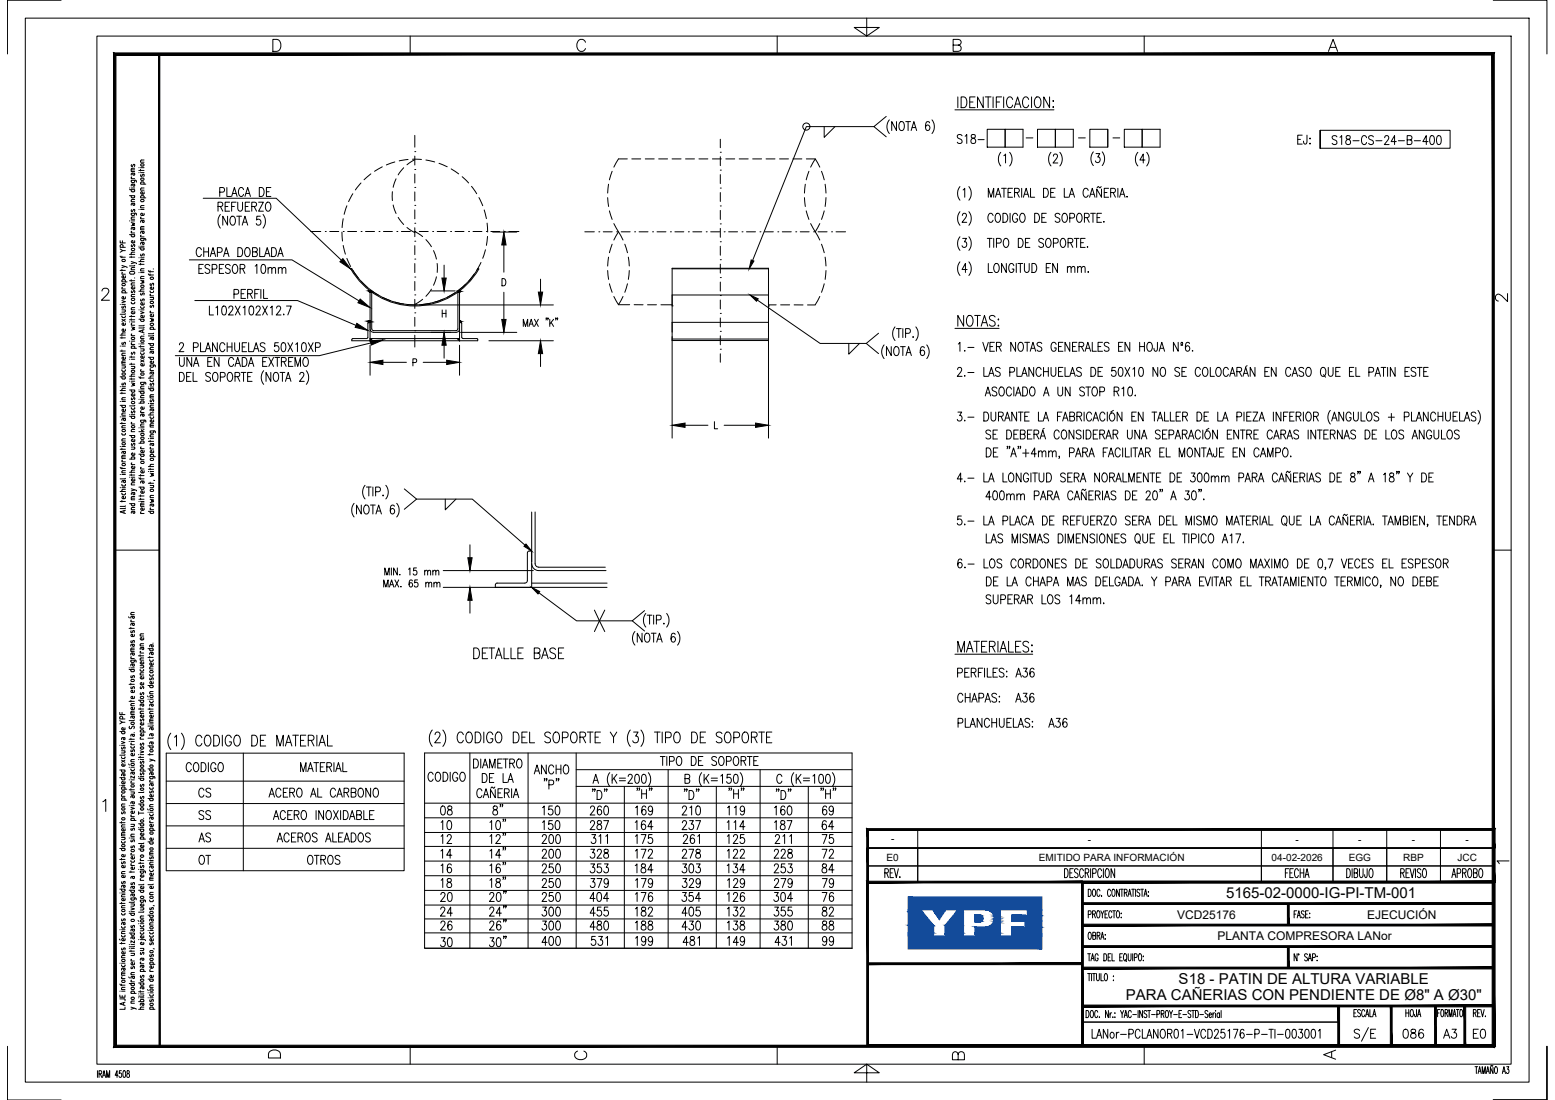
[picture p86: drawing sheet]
<svg xmlns="http://www.w3.org/2000/svg" width="420mm" height="297mm" viewBox="0 0 420 297" stroke-linecap="round" stroke-linejoin="round" font-family="sans-serif">
<defs><g id="words">
<g font-size="4.1">
<text x="331.3" y="242.6">5165-02-0000-IG-PI-TM-001</text>
<text x="318.5" y="265.8">S18 - PATIN DE ALTURA VARIABLE</text>
<text x="304.2" y="270.2">PARA CAÑERIAS CON PENDIENTE DE Ø8&quot; A Ø30&quot;</text>
</g>
<g font-size="3.2">
<text x="318" y="248.1">VCD25176</text>
<text x="369.4" y="248.1">EJECUCIÓN</text>
<text x="329" y="253.9">PLANTA COMPRESORA LANor</text>
</g>
<g font-size="2.7">
<text x="240.7" y="227.5">-</text>
<text x="293.9" y="227.5">-</text>
<text x="350.1" y="227.5">-</text>
<text x="367" y="227.5">-</text>
<text x="381.5" y="227.5">-</text>
<text x="396" y="227.5">-</text>
<text x="239.5" y="232.4">E0</text>
<text x="280.7" y="232.4">EMITIDO PARA INFORMACIÓN</text>
<text x="343.6" y="232.4">04-02-2026</text>
<text x="364.4" y="232.4">EGG</text>
<text x="379.2" y="232.4">RBP</text>
<text x="393.8" y="232.4">JCC</text>
</g>
</g></defs>
<!-- layer: AESA-Textos-02 -->
<g fill="none" stroke="#000" stroke-width=".27">
<path d="M259.9 36.7a.68 .68 0 0 0-.7-.4 .68 .68 0 0 0-.5 .6l.1 .3 1 .5 .1 .7a.76 .76 0 0 1-1.2 0M260.8 36.8l.4-.5v2.4M262.5 36.4v.7a.97 .97 0 0 1 1 .5 .97 .97 0 0 1-.1 1 .77 .77 0 0 1-1.1-.5 .77 .77 0 0 1 .9-.9l.2-.1a.51 .51 0 0 0-.2-.8zM264.3 37.7h1.6M350.6 37.6h.8M351.9 36.5h-1.3v2.4h1.3M353.1 36.5v1.8l-.1 .5h-.6l-.2-.7M353.9 37.4h.2zM354 38.7v.2zM361.2 37a.69 .69 0 0 0-.7-.4 .69 .69 0 0 0-.6 .6l.2 .3 1 .5 .1 .7a.75 .75 0 0 1-1.3 0M362.1 37.1l.4-.5v2.4M363.8 36.7v.7a.96 .96 0 0 1 1 .5 .96 .96 0 0 1-.1 1 .71 .71 0 0 1-1.1-.2 .71 .71 0 0 1 .6-1l.5-.3a.51 .51 0 0 0-.2-.8z"/>
<path d="M365.6 38h1.6M369.3 37.2a.71 .71 0 0 0-.9-.6 .71 .71 0 0 0-.5 .9v.6a.71 .71 0 0 0 .5 .9 .71 .71 0 0 0 .9-.5M371.1 37a.65 .65 0 0 0-.8-.4 .65 .65 0 0 0-.4 .8l1 .6a.66 .66 0 0 1-.1 1 .66 .66 0 0 1-1-.3M371.8 38h1.6M374.1 37.2l.4-.6h.4l.3 .5-.2 .8-1 1.1h1.3M377.3 38.2h-1.4l.9-1.6v2.4M377.8 38h1.7M380.2 37.8l1.1-.1 .2-.4-.2-.6-1.1-.1v2.4h.8a.66 .66 0 0 0 .5-.6 .66 .66 0 0 0-.5-.6M382.1 38h1.7M385.8 38.2h-1.3l.9-1.6v2.4M386.6 36.7l.4-.1a1.58 1.58 0 0 1 0 2.4h-.2a1.8 1.8 0 0 1-.2-2.3zM388.4 36.7l.5-.1a1.58 1.58 0 0 1 0 2.4h-.2a1.8 1.8 0 0 1-.3-2.3z"/>
<path d="M259.4 57.2a2.95 2.95 0 0 0 0 3.6M259.4 50.4a2.95 2.95 0 0 0 0 3.7M260 58.2l.4-.6h.4l.3 .5-.2 .8-1 1.1h1.3M260.2 51.3l.5-.5v2.5M261.8 57.2a2.95 2.95 0 0 1 0 3.6M261.8 50.4a2.95 2.95 0 0 1 0 3.7M267 53.3v-2.5l.8 2.5 .7-2.5v2.5M268.3 58.2a.65 .65 0 0 0-1-.5 1.61 1.61 0 0 0 .2 2.3 .71 .71 0 0 0 .8-.5M269 53.3l.7-2.5 .7 2.5M269.2 57.7l.2-.1a1.33 1.33 0 0 1 1 1 1.33 1.33 0 0 1-.4 1.3l-.2 .1a1.32 1.32 0 0 1-1-.9 1.32 1.32 0 0 1 .4-1.4zM269.2 52.5h1M270.4 41.1a2.95 2.95 0 0 0 0 3.7"/>
<path d="M270.6 50.8h1.3M271 57.6a1.3 1.3 0 0 1 1.3 .8 1.3 1.3 0 0 1-.4 1.5l-.9 .1zM271.2 42l.5-.4v2.4M271.3 50.8v2.5M272.4 52h.7M272.8 41.1a2.88 2.88 0 0 1 0 3.7M272.9 57.6v2.4M273.6 50.8h-1.2v2.5h1.2M274.1 52l1.1-.1 .2-.4-.2-.5-1.1-.2v2.5M274.8 52l.6 1.3M275 58.2a.71 .71 0 0 0-.9-.6 .71 .71 0 0 0-.5 .9v.6a.72 .72 0 0 0 .7 .9 .72 .72 0 0 0 .7-.9h-.5M275.9 57.7l.2-.1a1.33 1.33 0 0 1 .9 1 1.33 1.33 0 0 1-.4 1.3l-.2 .1a1.32 1.32 0 0 1-1-.9 1.32 1.32 0 0 1 .5-1.4z"/>
<path d="M276.1 50.8v2.5M276.5 53.3l.8-2.5 .7 2.5M276.8 52.5h.9M278.4 50.8v2.5h1.2M279.6 57.6a1.3 1.3 0 0 1 1.3 .8 1.3 1.3 0 0 1-.4 1.5l-.9 .1zM281.5 58.8h.7M282 50.8a1.28 1.28 0 0 1 1.3 .9 1.28 1.28 0 0 1-.4 1.4l-.9 .2zM282.7 57.6h-1.2v2.4h1.2M283.9 52h.7M284 41.1a2.95 2.95 0 0 0 0 3.7M284.6 42.2l.4-.6 .5 .1 .2 .3-.2 .8-1 1.2h1.3M285.1 50.8h-1.2v2.5h1.2"/>
<path d="M286.4 41.1a2.88 2.88 0 0 1 0 3.7M286.4 58a.65 .65 0 0 0-.8-.4 .65 .65 0 0 0-.4 .8l1 .6a.66 .66 0 0 1-.1 1 .66 .66 0 0 1-1-.3M287.3 57.7l.2-.1a1.33 1.33 0 0 1 1 1 1.33 1.33 0 0 1-.5 1.3l-.2 .1a1.32 1.32 0 0 1-1-.9 1.32 1.32 0 0 1 .5-1.4zM287.6 50.8v2.5h1.1M288.9 53.3l.7-2.5 .7 2.5M289.1 58.9l1.1-.1 .1-.4v-.6l-.4-.2h-.8v2.4M289.1 52.5h1M291.3 57.7l.1-.1a1.33 1.33 0 0 1 1 1 1.33 1.33 0 0 1-.4 1.3l-.2 .1a1.3 1.3 0 0 1-1-.9 1.3 1.3 0 0 1 .5-1.4zM293 58.8l1.1-.2 .2-.3-.1-.5-.4-.2h-.8v2.4M293.7 58.8l.6 1.2M294 51.4a.71 .71 0 0 0-.8-.5 .71 .71 0 0 0-.5 .9v.5a.71 .71 0 0 0 .4 1 .71 .71 0 0 0 .9-.6M294.4 53.3l.7-2.5 .8 2.5"/>
<path d="M294.7 57.6h1.3M294.7 52.5h.9M295.3 57.6v2.4M295.4 41a2.91 2.91 0 0 0 0 3.7M296.1 41.5h1.1l-.6 .9a.71 .71 0 0 1 .6 1.1 .71 .71 0 0 1-1.2-.1M296.4 58.8h.8M297.5 50.4l-.3 .3-.5-.3-.3 .3M297.6 57.6h-1.2v2.4h1.2M297.6 51.1v2.2l-1.3-2.2v2.2M297.8 41a2.99 2.99 0 0 1 0 3.7M298.3 59.8v.2zM298.4 52h.7"/>
<path d="M299.6 50.8h-1.2v2.5h1.2M300.1 52l1.1-.1 .2-.4-.2-.5-1.1-.2v2.5M300.8 52l.6 1.3M302 50.8v2.5M302.5 53.3l.7-2.5 .8 2.5M302.8 52.5h.9M304.5 53v.3zM307.4 41.1a2.88 2.88 0 0 0 0 3.7M309.4 43.2h-1.4l.9-1.6v2.4M309.8 41.1a2.95 2.95 0 0 1 0 3.7M259.4 63.9a2.95 2.95 0 0 0 0 3.7M259.4 70.7a2.95 2.95 0 0 0 0 3.7"/>
<path d="M260.1 64.4h1l-.5 .9a.71 .71 0 0 1 .6 1.1 .71 .71 0 0 1-1.3-.1M261.3 72.8h-1.4l1-1.7v2.5M261.8 63.9a2.95 2.95 0 0 1 0 3.7M261.8 70.7a2.95 2.95 0 0 1 0 3.7M266.8 64.4h1.3M267 71.1v2.5h1.1M267.4 64.4v2.4M268.5 64.4v2.4M268.9 71.3l.1-.2a1.32 1.32 0 0 1 1.1 1 1.32 1.32 0 0 1-.5 1.4l-.2 .1a1.33 1.33 0 0 1-1-1 1.33 1.33 0 0 1 .5-1.3zM269.2 65.6l1.1-.1 .2-.3-.1-.6-.3-.2h-.9v2.4M271.5 64.5l.1-.1a1.31 1.31 0 0 1 1 1 1.31 1.31 0 0 1-.4 1.3l-.2 .1a1.32 1.32 0 0 1-1-1 1.32 1.32 0 0 1 .5-1.3zM271.9 71.1v2.5l-1.3-2.5v2.5"/>
<path d="M273.9 71.7a.71 .71 0 0 0-.8-.5 .71 .71 0 0 0-.5 .9v.6a.72 .72 0 0 0 .7 .9 .72 .72 0 0 0 .6-.9h-.4M274.6 71.1v2.5M275 71.1h1.3M275.1 64.4a1.3 1.3 0 0 1 1.3 .8 1.3 1.3 0 0 1-.3 1.5l-1 .1zM275.7 71.1v2.5M276.8 71.1v1.8a.65 .65 0 0 0 .6 .7 .65 .65 0 0 0 .7-.7v-1.8M277.1 65.5h.7M278.3 64.4h-1.2v2.4h1.2M278.8 71.1a1.3 1.3 0 0 1 1.3 .9 1.3 1.3 0 0 1-.4 1.5l-.9 .1zM282 64.7a.65 .65 0 0 0-.9-.3 .65 .65 0 0 0-.3 .8l1 .6a.66 .66 0 0 1-.2 1 .66 .66 0 0 1-.9-.4M282.7 72.3h.7M282.9 64.5l.2-.1a1.33 1.33 0 0 1 1 1 1.33 1.33 0 0 1-.5 1.3l-.2 .1a1.31 1.31 0 0 1-1-1 1.31 1.31 0 0 1 .5-1.3z"/>
<path d="M283.9 71.1h-1.2v2.5h1.2M284.6 65.6l1.1-.1 .2-.3-.1-.6-.3-.2h-.9v2.4M285.7 71.1v2.5l-1.3-2.5v2.5M286.9 64.5l.1-.1a1.33 1.33 0 0 1 1 1 1.33 1.33 0 0 1-.4 1.3l-.2 .1a1.32 1.32 0 0 1-1-1 1.32 1.32 0 0 1 .5-1.3zM288.4 72.4l.5-.4 .4 .1 .1 1.5M288.4 72v1.6M288.6 65.5l1.1-.1 .2-.3-.2-.6-1.1-.1v2.4M289.2 65.5l.7 1.3M289.4 72.4l.5-.4 .4 .1 .1 1.5M290.3 64.4h1.2M290.9 64.4v2.4M291.2 72.4l.4-.4 .5 .1 .1 1.5"/>
<path d="M291.2 72v1.6M292 65.5h.7M292.2 72.4l.5-.4 .4 .1 .1 1.5M293.2 64.4h-1.2v2.4h1.2M293.8 66.6v.2zM294 73.3v.3zM258.7 99.8l.4-.6 .6 .1 .1 .4-.2 .8-.9 1.1h1.2M258.9 92.9l.5-.5v2.5M260.7 94.6v.3zM261.5 93.8h1.7M265.6 92.4l.7 2.5 .7-2.5M265.8 99.2v2.4h1.1"/>
<path d="M267.5 93.6h.7M268.7 92.4h-1.2v2.5h1.2M269.2 93.6l1.1-.1 .2-.4-.2-.6-1.1-.1v2.5M269.9 93.6l.6 1.3M270.3 99.6a.65 .65 0 0 0-.9-.4 .65 .65 0 0 0-.4 .8l1.1 .6 .2 .7a.76 .76 0 0 1-1.3 0M274.4 92.4v2.5l-1.3-2.5v2.5M274.8 99.2v2.4h1.1M275.4 92.5l.2-.1a1.32 1.32 0 0 1 1 1 1.32 1.32 0 0 1-.4 1.3l-.2 .2a1.32 1.32 0 0 1-1-1 1.32 1.32 0 0 1 .4-1.4zM276.9 92.4h1.3M277.5 92.4v2.5M278.4 94.9l.7-2.5 .7 2.5M278.6 94.1h1"/>
<path d="M279.3 99.2v2.4l-1.3-2.4v2.4M281.3 99.8a.64 .64 0 0 0-1-.5 1.6 1.6 0 0 0 .2 2.3 .67 .67 0 0 0 .8-.5M281.5 92.8a.64 .64 0 0 0-.8-.4 .64 .64 0 0 0-.4 .8l1 .6 .2 .7a.76 .76 0 0 1-1.3 0M282 99.2v2.4M283.3 99.2v2.4M284 99.2v1.8a.65 .65 0 0 0 .6 .6 .65 .65 0 0 0 .7-.6v-1.8M285.4 93a.71 .71 0 0 0-.9-.5 .71 .71 0 0 0-.5 .9v.5a.72 .72 0 0 0 .7 1 .72 .72 0 0 0 .7-1h-.5M286 93.6h.7M287.2 92.4h-1.2v2.5h1.2M287.2 99.2h-1.2v2.4h1.2M287.8 99.2v2.4h1.1M289.1 92.4v2.5l-1.3-2.5v2.5"/>
<path d="M289.8 93.6h.7M291 92.4h-1.2v2.5h1.2M291.5 93.6l1.2-.1 .1-.4-.1-.6-1.2-.1v2.5M292.2 99.6a.65 .65 0 0 0-.8-.4 .65 .65 0 0 0-.4 .8l1 .6 .2 .7a.76 .76 0 0 1-1.3 0M292.2 93.6l.6 1.3M293.2 94.9l.7-2.5 .8 2.5M293.5 94.1h.9M294.8 99.2a1.29 1.29 0 0 1 1.3 .8 1.29 1.29 0 0 1-.4 1.5l-.9 .1zM295.1 92.4v2.5h1.1M296.7 93.6h.7M297.9 92.4h-1.2v2.5h1.2M297.9 99.2h-1.2v2.4h1.2"/>
<path d="M299.7 92.8a.68 .68 0 0 0-.8-.4 .68 .68 0 0 0-.5 .6l.1 .4 1 .4 .2 .7a.76 .76 0 0 1-1.3 0M301.4 99.2h-.9l-.1 1.1a.74 .74 0 0 1 1 0 .74 .74 0 0 1 0 1 .74 .74 0 0 1-1 .1l-.1-.2M302.2 93.6h.8M302.4 99.3l.5-.1a1.58 1.58 0 0 1 0 2.4h-.2a1.8 1.8 0 0 1-.3-2.3zM303.4 92.4h-1.2v2.5h1.2M304 99.2l1.3 2.4M305.3 92.4v2.5l-1.3-2.5v2.5M305.3 99.2l-1.3 2.4M306.1 99.7l.5-.5v2.4M307.9 99.3l.5-.1a1.58 1.58 0 0 1 0 2.4h-.2a1.8 1.8 0 0 1-.3-2.3zM307.9 93.6h1.3M307.9 92.4v2.5"/>
<path d="M309.2 92.4v2.5M310.2 92.5l.2-.1a1.32 1.32 0 0 1 1 1 1.32 1.32 0 0 1-.4 1.3l-.2 .2a1.32 1.32 0 0 1-1-1 1.32 1.32 0 0 1 .4-1.4zM312.7 92.4v1.9l-.2 .4h-.5l-.2-.6M312.8 99.2v2.4l-1.3-2.4v2.4M313.2 94.9l.7-2.5 .8 2.5M313.5 94.1h.9M313.8 99.3l.2-.1a1.32 1.32 0 0 1 1 1 1.32 1.32 0 0 1-.4 1.3l-.2 .1a1.32 1.32 0 0 1-1-1 1.32 1.32 0 0 1 .4-1.3zM318.3 92.4v2.5l-1.2-2.5v2.5M318.7 99.6a.65 .65 0 0 0-.8-.4 .65 .65 0 0 0-.4 .8l1 .6 .2 .7a.76 .76 0 0 1-1.3 0M319.1 93.2h.5M319.1 92.5l.2-.1a.36 .36 0 0 1 .3 .4 .36 .36 0 0 1-.3 .3zM320.6 99.2h-1.2v2.4h1.2"/>
<path d="M321.4 92.8a.52 .52 0 0 0-.8-.3l-.2 .4a1.6 1.6 0 0 0 .4 2 .71 .71 0 0 0 .7-.9 .71 .71 0 0 0-.9-.5l-.3 .6M322.2 94.6v.3zM324.3 99.8a.65 .65 0 0 0-1-.5 1.62 1.62 0 0 0 .2 2.3 .67 .67 0 0 0 .8-.5M325.3 99.3l.2-.1a1.32 1.32 0 0 1 1 1 1.32 1.32 0 0 1-.5 1.3l-.2 .1a1.32 1.32 0 0 1-1-1 1.32 1.32 0 0 1 .5-1.3zM327 99.2v2.4h1.1M328.9 99.3l.1-.1a1.32 1.32 0 0 1 1 1 1.32 1.32 0 0 1-.4 1.3l-.2 .1a1.32 1.32 0 0 1-1-1 1.32 1.32 0 0 1 .5-1.3zM331.9 99.8a.71 .71 0 0 0-.9-.6 .71 .71 0 0 0-.5 .9v.6a.71 .71 0 0 0 .5 .9 .71 .71 0 0 0 .9-.5M337 98.7l-.4 .3M339.1 99.2v2.4l-1.3-2.4v2.4M343 99.2h-1.2v2.4h1.2M344.8 99.2v2.4l-1.3-2.4v2.4M348.8 99.8a.71 .71 0 0 0-.9-.6 .71 .71 0 0 0-.5 .9v.6a.71 .71 0 0 0 .5 .9 .71 .71 0 0 0 .9-.5"/>
<path d="M352.3 99.6a.64 .64 0 0 0-.9-.4 .64 .64 0 0 0-.3 .8l1 .6 .2 .7a.76 .76 0 0 1-1.3 0M353.2 99.3l.2-.1a1.31 1.31 0 0 1 1 1 1.31 1.31 0 0 1-.5 1.3l-.2 .1a1.32 1.32 0 0 1-1-1 1.32 1.32 0 0 1 .5-1.3zM357.1 99.3l.2-.1a1.32 1.32 0 0 1 1 1 1.32 1.32 0 0 1-.4 1.3l-.2 .1a1.32 1.32 0 0 1-1-1 1.32 1.32 0 0 1 .4-1.3zM358.9 99.2v1.8a.65 .65 0 0 0 .6 .6 .65 .65 0 0 0 .7-.6v-1.8M362.1 99.2h-1.2v2.4h1.2M365.8 99.2h-1.2v2.4h1.2M366.4 99.2v2.4h1.1M373.2 99.2h1.3M373.8 99.2v2.4M374.9 99.2v2.4M377 99.2v2.4l-1.3-2.4v2.4M380.8 99.2h-1.2v2.4h1.2"/>
<path d="M382.6 99.6a.69 .69 0 0 0-.8-.4 .69 .69 0 0 0-.5 .6l.2 .3 .9 .5 .2 .7a.75 .75 0 0 1-1.3 0M382.9 99.2h1.3M383.6 99.2v2.4M385.9 99.2h-1.2v2.4h1.2M258.8 111.3h1l-.5 .9a.71 .71 0 0 1 .6 1.1 .71 .71 0 0 1-1.2-.1M260.7 101.4v.2zM260.7 113.5v.2zM261.5 100.6h1.7M261.5 112.7h1.7M265.8 111.3a1.3 1.3 0 0 1 1.4 .8 1.3 1.3 0 0 1-.4 1.5l-1 .1zM266.2 106.9l.7-2.4 .8 2.4M266.5 106.1h.9"/>
<path d="M267.1 101.6l.8-2.4 .7 2.4M267.4 100.8h.9M267.7 116.5a.64 .64 0 0 0-.8-.4 .64 .64 0 0 0-.4 .8l1 .6a.6 .6 0 0 1 .2 .6 .6 .6 0 0 1-.5 .4l-.6-.1-.2-.2M267.8 111.3v1.7a.64 .64 0 0 0 .6 .7 .64 .64 0 0 0 .6-.7v-1.7M268.3 117.3h.7M269.3 104.9a.68 .68 0 0 0-.7-.4 .68 .68 0 0 0-.5 .6l.1 .3 1 .5 .1 .7a.76 .76 0 0 1-1.2 0M269.5 116.1h-1.2v2.4h1.2M269.8 112.4l1.1-.1 .2-.3-.2-.6-1.1-.1v2.4M270.3 104.6l.1-.1a1.32 1.32 0 0 1 1 1 1.32 1.32 0 0 1-.4 1.3l-.2 .1a1.3 1.3 0 0 1-1-.9 1.3 1.3 0 0 1 .5-1.4zM270.4 112.4l.7 1.3M271.5 113.7l.7-2.4 .7 2.4M271.7 112.9h.9"/>
<path d="M272 116.1a1.27 1.27 0 0 1 1.3 .7 1.27 1.27 0 0 1-.2 1.4l-.5 .3h-.6zM272.8 100.5h.9a.66 .66 0 0 0 .5-.6 .66 .66 0 0 0-.5-.7h-.9v2.4M273.3 105.1a.72 .72 0 0 0-.9-.6 .72 .72 0 0 0-.5 .9v.6a.72 .72 0 0 0 .5 .9 .72 .72 0 0 0 .9-.6M273.9 104.5v2.4M273.9 117.3h.8M274.4 106.9l.7-2.4 .8 2.4M274.7 111.3v2.4l-1.3-2.4v2.4M274.7 106.1h.9M275.1 116.1h-1.2v2.4h1.2M275.1 111.3h1.3M275.7 117.3l1.1-.1 .2-.4-.2-.6-1.1-.1v2.4h.8l.4-.2 .1-.6-.5-.4M275.8 111.3v2.4"/>
<path d="M276.1 101.6l.7-2.4 .7 2.4M276.3 104.5a1.3 1.3 0 0 1 1.4 .8 1.3 1.3 0 0 1-.4 1.5l-1 .1zM276.3 100.8h1M276.9 112.4h.7M277.6 117.3h.8M278.1 111.3h-1.2v2.4h1.2M278.6 104.6l.1-.1a1.32 1.32 0 0 1 1 1 1.32 1.32 0 0 1-.4 1.3l-.2 .1a1.3 1.3 0 0 1-1-.9 1.3 1.3 0 0 1 .5-1.4zM278.8 116.1h-1.2v2.4h1.2M279.4 117.3l1.1-.1 .2-.4-.2-.6-1.1-.1v2.4M280 117.3l.7 1.2M280.6 111.3v2.4h1.1M281 118.5l.8-2.4 .7 2.4"/>
<path d="M281.3 117.7h.9M281.9 113.7l.7-2.4 .7 2.4M282 106.9l.7-2.4 .7 2.4M282 100.4h1.3M282.2 112.9h.9M282.2 115.7l-.4 .2M282.2 106.1h.9M285.7 112.4h.8M285.8 104.5v1.7a.65 .65 0 0 0 .7 .7 .65 .65 0 0 0 .6-.7v-1.7M286 100.4h.7M286.2 116.7a.71 .71 0 0 0-.9-.6 .71 .71 0 0 0-.5 .9v.6a.71 .71 0 0 0 .5 .9 .71 .71 0 0 0 .9-.5M286.9 111.3h-1.2v2.4"/>
<path d="M287.1 113.7l.7-2.4 .8 2.4M287.1 116.2l.2-.1a1.3 1.3 0 0 1 1 1 1.3 1.3 0 0 1-.5 1.3l-.1 .1a1.32 1.32 0 0 1-1-.9 1.32 1.32 0 0 1 .4-1.4zM287.4 112.9h.9M289.1 101.6l.7-2.4 .7 2.4M289.1 112.4l1.1-.1 .1-.3v-.5l-.4-.2h-.8v2.4h.8l.4-.2v-.8l-.4-.3M289.1 104.5v2.4l-1.3-2.4v2.4M289.3 100.8h1M290.2 116.1v2.4l-1.3-2.4v2.4M291 112.4l1.1-.1 .2-.3-.2-.6-1.1-.1v2.4M291.6 112.4l.7 1.3M292.1 116.5a.65 .65 0 0 0-.8-.4 .65 .65 0 0 0-.4 .8l1 .6a.6 .6 0 0 1 .2 .6 .6 .6 0 0 1-.5 .4l-.6-.1-.2-.2M292.7 116.1v2.4"/>
<path d="M292.9 111.3v2.4M293 104.9a.63 .63 0 0 0-.8-.4 .63 .63 0 0 0-.4 .8l1 .6 .2 .7a.76 .76 0 0 1-1.3 0M293.4 104.5h1.3M293.5 116.1a1.3 1.3 0 0 1 1.3 .8 1.3 1.3 0 0 1-.4 1.5l-.9 .1zM294 104.5v2.4M295 111.9a.65 .65 0 0 0-1.1-.5 1.58 1.58 0 0 0 .2 2.3 .68 .68 0 0 0 .9-.6M295.3 113.7l.8-2.4 .7 2.4M295.4 104.6l.2-.1a1.32 1.32 0 0 1 1 1 1.32 1.32 0 0 1-.5 1.3l-.1 .1a1.3 1.3 0 0 1-1-.9 1.3 1.3 0 0 1 .4-1.4zM295.4 117.3h.7M295.6 112.9h.9M296.6 116.1h-1.2v2.4h1.2M296.7 100.4h.7"/>
<path d="M297.2 105.8h.8a.66 .66 0 0 0 .5-.7 .66 .66 0 0 0-.5-.6h-.8v2.4M297.2 117.3l1.1-.1 .1-.4-.1-.6-1.1-.1v2.4M297.8 117.3l.6 1.2M298.5 111.9a.64 .64 0 0 0-1-.5 1.58 1.58 0 0 0 .2 2.3 .67 .67 0 0 0 .8-.6M298.8 118.5l.8-2.4 .7 2.4M299.1 117.7h.9M299.2 111.3v2.4M300.1 111.6l.2-.1a1.1 1.1 0 0 1 1 1.1 1.1 1.1 0 0 1-1 1.1 1.34 1.34 0 0 1-.2-2.1zM300.8 117.3l1.1-.1 .1-.4-.1-.6-1.1-.1v2.4M300.8 110.8l-.7 .5M301 105.7l1.1-.2 .2-.3-.1-.5-.3-.2h-.9v2.4M301.4 117.3l.6 1.2"/>
<path d="M301.7 105.7l.6 1.2M303.1 105l.5-.5v2.4M303.1 111.3v2.4l-1.2-2.4v2.4M304.6 116.1v1.7a.65 .65 0 0 0 .3 .7 .65 .65 0 0 0 .7-.1l.3-.6v-1.7M305 104.6l.5-.1a1.58 1.58 0 0 1 0 2.4h-.2a1.77 1.77 0 0 1-.3-2.3zM305.8 112.4h.8M306.6 106.8h.2zM307 111.3h-1.2v2.4h1.2M307.9 116.1v2.4l-1.3-2.4v2.4M308.4 118.5l.7-2.4 .8 2.4M308.7 117.7h.9M308.9 111.3v2.4l-1.3-2.4v2.4"/>
<path d="M311.3 111.3h1.2M311.9 111.3v2.4M312.7 113.7l.8-2.4 .7 2.4M313 112.9h.9M313.5 116.5a.68 .68 0 0 0-.8-.4 .68 .68 0 0 0-.5 .6l.2 .3 .9 .5a.6 .6 0 0 1 .2 .6 .6 .6 0 0 1-.5 .4l-.6-.1-.2-.2M314.1 117.3h.8M314.7 111.3v2.4h1.1M315.3 116.1h-1.2v2.4h1.2M315.9 117.4h.8a.66 .66 0 0 0 .5-.6 .66 .66 0 0 0-.5-.7h-.8v2.4M316.2 111.3v2.4h1.1M317.5 118.5l.8-2.4 .7 2.4M317.8 112.4h.7"/>
<path d="M317.8 117.7h.9M319 111.3h-1.2v2.4h1.2M319.4 100.4h.7M319.5 117.3l1.1-.1 .2-.4-.2-.6-1.1-.1v2.4M319.6 112.4l1.1-.1 .1-.3v-.5l-.4-.2h-.8v2.4M320.1 117.3l.7 1.2M320.2 112.4l.6 1.3M321.1 118.5l.8-2.4 .7 2.4M321.4 117.7h.9M323.4 111.3a1.29 1.29 0 0 1 1.3 .8 1.29 1.29 0 0 1-.4 1.5l-.9 .1zM324.3 116.7a.65 .65 0 0 0-1-.5 1.63 1.63 0 0 0 .2 2.3 .67 .67 0 0 0 .8-.5M325 116.1v2.4"/>
<path d="M325.4 112.4h.7M325.9 116.5l.2-.1a1.1 1.1 0 0 1 1 1.1 1.1 1.1 0 0 1-1 1 1.36 1.36 0 0 1-.2-2zM326.6 111.3h-1.2v2.4h1.2M326.6 115.7l-.7 .4M329 116.1v2.4l-1.3-2.4v2.4M329 111.3v2.4h1.2M330.3 113.7l.8-2.4 .7 2.4M330.6 112.9h.9M331.6 117.3h.8M332.3 101.6l.7-2.4 .7 2.4M332.5 100.8h1M332.8 116.1h-1.2v2.4h1.2"/>
<path d="M334.2 100.4l1.1-.1 .2-.4-.2-.6-1.1-.1v2.4M334.2 112.6h.8a.66 .66 0 0 0 .5-.7 .66 .66 0 0 0-.5-.6h-.8v2.4M334.7 116.1v2.4l-1.3-2.4v2.4M334.9 100.4l.6 1.2M335.1 116.1h1.3M335.8 116.1v2.4M335.9 101.6l.7-2.4 .7 2.4M336.1 100.8h1M336.1 111.3v2.4M336.9 117.3l1.1-.1 .2-.4-.2-.6-1.1-.1v2.4M336.9 112.4h.7M337.5 117.3l.7 1.2"/>
<path d="M338.1 111.3h-1.2v2.4h1.2M338.5 111.3h1.3l-1.3 2.4h1.3M338.8 117.3h.8M340 116.1h-1.2v2.4h1.2M340.2 113.7l.7-2.4 .8 2.4M340.5 112.9h.9M341.8 100.4h.7M343.8 116.7a.72 .72 0 0 0-.9-.6 .72 .72 0 0 0-.5 .9v.6a.72 .72 0 0 0 .5 .9 .72 .72 0 0 0 .9-.5M344.1 111.3v2.4M344.1 118.5l.8-2.4 .7 2.4M344.4 117.7h1M346.1 111.3v2.4l-1.3-2.4v2.4"/>
<path d="M346.1 117.3l1.1-.1 .2-.4-.2-.6-1.1-.1v2.4M346.7 117.3l.7 1.2M346.8 112.4h.8M347.7 118.5l.8-2.4 .7 2.4M348 111.3h-1.2v2.4M348 117.7h1M348.5 112.4h.7M349.1 101.6l.8-2.4 .7 2.4M349.4 100.8h.9M349.7 111.3h-1.2v2.4h1.2M350.2 112.4l1.1-.1 .2-.3-.2-.6-1.1-.1v2.4M350.9 116.5a.65 .65 0 0 0-.8-.4 .65 .65 0 0 0-.4 .8l1 .6a.6 .6 0 0 1 .2 .6 .6 .6 0 0 1-.5 .4l-.6-.1-.2-.2"/>
<path d="M350.9 112.4l.6 1.3M352.2 111.3v2.4M353.2 111.4l.2-.1a1.31 1.31 0 0 1 1 1 1.31 1.31 0 0 1-.5 1.3l-.2 .1a1.3 1.3 0 0 1-1-1 1.3 1.3 0 0 1 .5-1.3zM353.5 116.1v2.4M354.9 112.4l1.1-.1 .2-.3-.2-.6-1.1-.1v2.4M355.5 116.1v2.4l-1.3-2.4v2.4M355.6 112.4l.6 1.3M355.9 116.1h1.3M356.6 116.1v2.4M357.6 101.2l.6 .7M357.7 117.3h.7M358.9 116.1h-1.2v2.4h1.2"/>
<path d="M359.5 110.8a2.91 2.91 0 0 0 0 3.7M359.5 117.3l1.1-.1 .1-.4-.1-.6-1.1-.1v2.4M359.8 113.7l.8-2.4 .7 2.4M360.1 112.9h.9M360.1 117.3l.6 1.2M360.9 100.4h.8M362.7 116.1v2.4l-1.3-2.4v2.4M363.1 111.3v2.4l-1.3-2.4v2.4M363.1 118.5l.8-2.4 .7 2.4M363.4 117.7h.9M364.6 100.4h.7M365.1 111.9a.65 .65 0 0 0-1.1-.5 1.6 1.6 0 0 0 .2 2.3 .71 .71 0 0 0 .9-.9h-.5"/>
<path d="M365.7 111.3v1.7a.65 .65 0 0 0 .7 .7 .65 .65 0 0 0 .6-.7v-1.7M366.3 116.5a.65 .65 0 0 0-.9-.4 .65 .65 0 0 0-.3 .8l1 .6a.6 .6 0 0 1 .2 .6 .6 .6 0 0 1-.5 .4l-.6-.1-.2-.2M367.7 111.3v2.4h1.2M368.9 116.1a1.27 1.27 0 0 1 1.2 .7 1.27 1.27 0 0 1-.1 1.4l-.5 .3h-.6zM369.6 111.4l.2-.1a1.32 1.32 0 0 1 1 1 1.32 1.32 0 0 1-.5 1.3l-.2 .1a1.3 1.3 0 0 1-1-1 1.3 1.3 0 0 1 .5-1.3zM369.9 100.5l1.1-.1 .2-.4-.2-.7-1.1-.1v2.4M370.8 117.3h.7M371.5 101.6l.8-2.4 .7 2.4M371.8 100.8h.9M372 116.1h-1.2v2.4h1.2M372.5 111.6a.64 .64 0 0 0-.8-.3 .64 .64 0 0 0-.4 .8l1 .6 .2 .7a.76 .76 0 0 1-1.3 0M374.5 116.1v2.4h1.1"/>
<path d="M375.1 112.7h1.7M375.9 111.6v2.1M376.3 116.2l.2-.1a1.32 1.32 0 0 1 1 1 1.32 1.32 0 0 1-.5 1.3l-.1 .1a1.32 1.32 0 0 1-1-.9 1.32 1.32 0 0 1 .4-1.4zM379.3 116.5a.68 .68 0 0 0-.8-.4 .68 .68 0 0 0-.5 .6l.1 .3 1 .5a.6 .6 0 0 1 .2 .6 .6 .6 0 0 1-.5 .4l-.7-.1-.1-.2M379.4 112.6h.9a.67 .67 0 0 0 .4-.7 .67 .67 0 0 0-.4-.6h-.9v2.4M379.6 100.4h.8M381.4 111.3v2.4h1.1M381.6 118.5l.7-2.4 .7 2.4M381.8 117.7h1M382.7 113.7l.7-2.4 .7 2.4M382.9 112.9h1M384.7 100.4h.7"/>
<path d="M384.8 116.1v2.4l-1.3-2.4v2.4M385.9 111.3v2.4l-1.3-2.4v2.4M386.8 116.7a.65 .65 0 0 0-1-.5 1.61 1.61 0 0 0 .2 2.3 .72 .72 0 0 0 .8-.9h-.4M387.5 116.1v1.7a.65 .65 0 0 0 .6 .7 .65 .65 0 0 0 .6-.7v-1.7M387.9 111.9a.71 .71 0 0 0-.9-.6 .71 .71 0 0 0-.5 .9v.6a.71 .71 0 0 0 .6 .9 .71 .71 0 0 0 .8-.6M388.6 112.4h1.2M388.6 111.3v2.4M389.5 116.1v2.4h1.1M389.8 111.3v2.4M390.6 111.3v1.7a.65 .65 0 0 0 .6 .7 .65 .65 0 0 0 .7-.7v-1.7M391.3 116.2l.2-.1a1.32 1.32 0 0 1 1 1 1.32 1.32 0 0 1-.4 1.3l-.2 .1a1.32 1.32 0 0 1-1-.9 1.32 1.32 0 0 1 .4-1.4zM392.6 112.4h.8"/>
<path d="M393.8 111.3h-1.2v2.4h1.2M394.3 116.5a.64 .64 0 0 0-.8-.4 .64 .64 0 0 0-.4 .8l1 .6a.6 .6 0 0 1 .2 .6 .6 .6 0 0 1-.5 .4l-.6-.1-.2-.2M394.4 111.3v2.4h1.1M395.6 113.7l.8-2.4 .7 2.4M395.9 112.9h1M398.8 111.6a.66 .66 0 0 0-.7-.3 .66 .66 0 0 0-.6 .6l.2 .3 .9 .5 .2 .7a.74 .74 0 0 1-1.3 0M399.4 110.8a2.99 2.99 0 0 1 0 3.7M259.8 139.3h-1l-.1 1.1a.74 .74 0 0 1 1.1 0 .74 .74 0 0 1 0 1.1 .74 .74 0 0 1-1.1 0v-.2M260 129.3h-1.3l.9-1.6v2.4M260.7 129.9v.2zM261.5 129.1h1.7M265.8 127.7v2.4h1.1"/>
<path d="M265.8 139.3v2.5h1.1M266.5 121a1.29 1.29 0 0 1 1.3 .8 1.29 1.29 0 0 1-.4 1.5l-.9 .1zM267.1 130.1l.8-2.4 .7 2.4M267.4 129.3h.9M267.8 134.2h-1.4l.9-1.6v2.4M268.4 122.1h.8M268.5 132.7l.5-.1a1.58 1.58 0 0 1 0 2.4h-.2a1.8 1.8 0 0 1-.3-2.3zM269.6 121h-1.2v2.4h1.2M270.3 132.7l.5-.1a1.58 1.58 0 0 1 0 2.4h-.2a1.8 1.8 0 0 1-.3-2.3zM271 127.7v2.4h1.1M272 133.8l.5-.4 .4 .1 .1 1.5M272 133.4v1.6"/>
<path d="M272.3 120.6h-.2h.2l-.2 .6M272.8 120.6h-.2h.2l-.2 .6M272.8 127.9l.2-.2a1.32 1.32 0 0 1 1 1 1.32 1.32 0 0 1-.4 1.3l-.2 .1a1.3 1.3 0 0 1-1-.9 1.3 1.3 0 0 1 .4-1.3zM272.9 139.3v2.5h1.1M273 133.8l.5-.4 .4 .1 .1 1.5M273.1 123.4l.8-2.4 .7 2.4M273.4 122.6h.9M274.8 133.8l.4-.4 .5 .1 .1 1.5M274.8 133.4v1.6M275.2 120.6h-.2h.2l-.2 .6M275.8 120.6h-.2h.2l-.2 .6M275.8 133.8l.4-.4 .5 .1 .1 1.5"/>
<path d="M275.9 127.7v2.4l-1.3-2.4v2.4M276.3 122.4h1.7M277.2 121.3v2.1M277.5 139.9a.65 .65 0 0 0-1.1-.4 1.61 1.61 0 0 0 .2 2.3 .68 .68 0 0 0 .9-.6M277.9 128.3a.65 .65 0 0 0-1-.4 1.6 1.6 0 0 0 .2 2.2 .71 .71 0 0 0 .8-.9h-.4M278.6 127.7v2.4M279 127.7h1.3M279.5 133.8h.8a.67 .67 0 0 0 .5-.6 .67 .67 0 0 0-.5-.6h-.8v2.4M279.7 127.7v2.4M280 122.6h-1.4l1-1.6v2.4M280.6 122.2l.4-.4 .5 .1 .1 1.5M280.6 121.8v1.6"/>
<path d="M280.8 127.7v1.8a.65 .65 0 0 0 .6 .6 .65 .65 0 0 0 .6-.6v-1.8M281.1 135l.8-2.4 .7 2.4M281.4 134.2h.9M281.6 122.2l.4-.4 .5 .1 .1 1.5M281.7 139.3a1.27 1.27 0 0 1 1.2 .7 1.27 1.27 0 0 1-.1 1.4l-.5 .4h-.6zM282.8 127.7a1.3 1.3 0 0 1 1.3 .8 1.3 1.3 0 0 1-.4 1.5l-.9 .1zM283.1 133.7l1.1-.1 .2-.3-.2-.6-1.1-.1v2.4M283.3 122.2l.5-.4 .5 .1 .1 1.5M283.3 121.8v1.6M283.7 133.7l.7 1.3M284.4 122.2l.4-.4 .5 .1 .1 1.5M284.7 135l.8-2.4 .7 2.4"/>
<path d="M284.8 139.3h-1.2v2.5h1.2M285 134.2h.9M286.3 123.3h-.2h.2l-.2 .5M287.8 128.1a.66 .66 0 0 0-.7-.4 .66 .66 0 0 0-.5 .6l.1 .4 1 .4 .1 .7a.74 .74 0 0 1-1.2 0M288.5 128.9h.7M289 122.2l1.1-.1 .2-.3-.2-.7-1.1-.1v2.4M289.7 127.7h-1.2v2.4h1.2M289.9 133.1a.71 .71 0 0 0-.9-.5 .71 .71 0 0 0-.5 .9v.6a.71 .71 0 0 0 .5 .9 .71 .71 0 0 0 .9-.6M290.3 128.9l1.1-.1 .1-.4-.1-.5-1.1-.2v2.4M290.3 135l.7-2.4 .7 2.4M290.4 139.3h-1.2v2.5h1.2M290.5 134.2h.9"/>
<path d="M290.6 123.4l.8-2.4 .7 2.4M290.9 122.6h.9M290.9 128.9l.6 1.2M291.9 130.1l.8-2.4 .7 2.4M292.2 139.3h-1.2v2.5M292.2 129.3h.9M292.5 122.1l1.2-.1 .1-.3-.1-.6-1.2-.1v2.4M292.7 139.3v1.8a.65 .65 0 0 0 .3 .6 .65 .65 0 0 0 .7 0l.2-.6v-1.8M293.2 122.1l.6 1.3M293.4 132.1l-.3 .3-.6-.3-.2 .3M293.5 132.8v2.2l-1.3-2.2v2.2M294.2 123.4l.8-2.4 .7 2.4"/>
<path d="M294.2 133.7h.8M294.5 122.6h.9M295.4 132.6h-1.2v2.4h1.2M295.9 139.3h-1.2v2.5h1.2M296 133.7l1.1-.1 .1-.3-.1-.6-1.1-.1v2.4M296.6 133.7l.6 1.3M297.1 127.7v2.4l-1.3-2.4v2.4M297.9 132.6v2.4M298.1 127.9l.2-.2a1.3 1.3 0 0 1 1 1 1.3 1.3 0 0 1-.5 1.3l-.2 .1a1.3 1.3 0 0 1-1-.9 1.3 1.3 0 0 1 .5-1.3zM298.1 122.1h.7M298.3 139.3h1.3l-1.3 2.5h1.3M298.4 135l.7-2.4 .7 2.4"/>
<path d="M298.6 134.2h1M299.3 121h-1.2v2.4M299.5 123.4l.7-2.4 .7 2.4M299.7 122.6h1M299.8 128.9l1.1-.1 .2-.4-.2-.5-1.1-.2v2.4M300.5 139.5l.2-.2a1.32 1.32 0 0 1 1 1 1.32 1.32 0 0 1-.5 1.4l-.2 .1a1.32 1.32 0 0 1-1-1 1.32 1.32 0 0 1 .5-1.3zM300.5 128.9l.6 1.2M301.5 130.1l.7-2.4 .8 2.4M301.5 132.9a.65 .65 0 0 0-.8-.3 .65 .65 0 0 0-.4 .8l1 .5a.6 .6 0 0 1 .2 .7 .6 .6 0 0 1-.5 .4l-.6-.1-.2-.3M301.8 129.3h.9M302.7 121.5a.65 .65 0 0 0-1-.4 1.63 1.63 0 0 0 .2 2.3 .7 .7 0 0 0 .8-.6M303.3 121v2.4"/>
<path d="M303.4 127.7v2.4h1.1M304.1 121v2.4h1.1M304.1 132.6a1.27 1.27 0 0 1 1.2 .6 1.27 1.27 0 0 1-.1 1.4l-.5 .4h-.6zM305 130.1v-2.4l.7 2.4 .8-2.4v2.4M305.4 139.7a.68 .68 0 0 0-.8-.4 .68 .68 0 0 0-.5 .6l.1 .4 1 .4a.6 .6 0 0 1 .2 .6 .6 .6 0 0 1-.5 .5l-.7-.1-.1-.3M305.6 121v2.4M306 133.7h.7M306.1 121h1.3M306.7 121v2.4M307.2 132.6h-1.2v2.4h1.2M307.2 139.3h-1.2v2.5h1.2M307.2 128.9h.7"/>
<path d="M307.6 123.4l.7-2.4 .8 2.4M307.8 122.6h1M308.4 127.7h-1.2v2.4h1.2M309.5 122.1l1.1-.1 .2-.3-.2-.6-1.1-.1v2.4M309.7 133.1l.4-.5 .5 .1 .2 .3-.3 .8-.9 1.2h1.3M310.2 122.1l.6 1.3M310.2 127.7v2.4l-1.3-2.4v2.4M310.7 127.7h1.3M311.4 127.7v2.4M311.7 132.7l.5-.1a1.58 1.58 0 0 1 0 2.4h-.2a1.8 1.8 0 0 1-.3-2.3zM312.5 128.9h.7M313.3 139.3a1.29 1.29 0 0 1 1.3 .9 1.29 1.29 0 0 1-.4 1.5l-.9 .1z"/>
<path d="M313.4 122.1h.7M313.6 132.2h-.2h.2l-.2 .6M313.6 127.7h-1.1v2.4h1.1M314.1 132.2h-.2h.2l-.2 .6M314.6 121h-1.2v2.4h1.2M315.1 121v2.4h1.1M316.1 127.7a1.29 1.29 0 0 1 1.4 .8 1.29 1.29 0 0 1-.4 1.5l-1 .1zM316.3 135l.8-2.4 .7 2.4M316.4 139.3h-1.2v2.5h1.2M316.6 134.2h.9M317 139.3v2.5h1.1M318.1 128.9h.7"/>
<path d="M318.6 123.4v-2.4l.8 2.4 .7-2.4v2.4M319.3 127.7h-1.2v2.4h1.2M320.3 132.6h1l-.5 .9a.72 .72 0 0 1 .6 1.1 .72 .72 0 0 1-1.3-.1M321.1 121.1l.2-.1a1.32 1.32 0 0 1 1 .9 1.32 1.32 0 0 1-.4 1.4l-.2 .1a1.33 1.33 0 0 1-1-1 1.33 1.33 0 0 1 .4-1.3zM321.9 127.7h1l-.6 1a.71 .71 0 0 1 .6 1.1 .71 .71 0 0 1-1.2-.1M322.2 132.7l.5-.1a1.58 1.58 0 0 1 0 2.4h-.2a1.8 1.8 0 0 1-.3-2.3zM322.7 139.3v2.5M323.8 127.9l.5-.2a1.58 1.58 0 0 1 0 2.4h-.2a1.77 1.77 0 0 1-.3-2.2zM324.1 132.2h-.2h.2l-.2 .6M324.2 121v2.4l-1.3-2.4v2.4M324.6 132.2h-.2h.2l-.2 .6M324.6 139.7a.69 .69 0 0 0-.7-.4 .69 .69 0 0 0-.6 .6l.2 .4 .9 .4 .2 .7a.75 .75 0 0 1-1.3 0"/>
<path d="M324.6 121h1.3M325.3 134.8v.2zM325.3 121v2.4M325.6 127.9l.5-.2a1.58 1.58 0 0 1 0 2.4h-.2a1.77 1.77 0 0 1-.3-2.2zM326.1 123.4l.7-2.4 .8 2.4M326.4 122.6h.9M327.3 129l.4-.5 .5 .2 .1 1.4M327.3 128.5v1.6M327.7 139.5l.2-.2a1.32 1.32 0 0 1 1 1 1.32 1.32 0 0 1-.4 1.4l-.2 .1a1.32 1.32 0 0 1-1-1 1.32 1.32 0 0 1 .4-1.3zM328.3 129l.5-.5 .4 .2 .1 1.4M328.8 121l-.2 2.3h-.6l-.1-.7M329.5 122.1h.7"/>
<path d="M330.1 129l.4-.5 .5 .2 .1 1.4M330.1 128.5v1.6M330.7 121h-1.2v2.4h1.2M331.1 129l.4-.5 .5 .2 .1 1.4M333.2 122.1h.7M334.4 121h-1.2v2.4h1.2M334.8 129h.8a.66 .66 0 0 0 .5-.6 .66 .66 0 0 0-.5-.7h-.8v2.4M335 139.3h1.3M335.7 139.3v2.5M336.2 121v2.4l-1.3-2.4v2.4M336.4 130.1l.7-2.4 .8 2.4M336.7 129.3h.9"/>
<path d="M338 139.3h-1.2v2.5h1.2M338.3 128.9l1.1-.1 .2-.4v-.4l-.4-.3h-.9v2.4M339 128.9l.6 1.2M340 130.1l.7-2.4 .8 2.4M340.2 121.5a.71 .71 0 0 0-.9-.5 .71 .71 0 0 0-.5 .9v.6a.71 .71 0 0 0 .5 .9 .71 .71 0 0 0 .9-.6M340.3 129.3h.9M340.5 139.3v2.5M340.6 123.4l.7-2.4 .7 2.4M340.8 122.6h1M342.5 123.4v-2.4l.7 2.4 .8-2.4v2.4M342.9 139.3v2.5h1.1M344.7 122.2h.8a.66 .66 0 0 0 .5-.6 .66 .66 0 0 0-.5-.6h-.8v2.4"/>
<path d="M345.2 128.3a.71 .71 0 0 0-.9-.6 .71 .71 0 0 0-.5 1v.5a.71 .71 0 0 0 .5 .9 .71 .71 0 0 0 .9-.5M345.5 130.1l.8-2.4 .7 2.4M345.8 129.3h.9M346.6 139.5l.2-.2a1.31 1.31 0 0 1 1 1 1.31 1.31 0 0 1-.4 1.4l-.2 .1a1.32 1.32 0 0 1-1-1 1.32 1.32 0 0 1 .4-1.3zM346.9 121.1l.2-.1a1.31 1.31 0 0 1 1 .9 1.31 1.31 0 0 1-.4 1.4l-.2 .1a1.33 1.33 0 0 1-1-1 1.33 1.33 0 0 1 .4-1.3zM348.4 139.3l.1 2.1a.61 .61 0 0 0 .5 .4 .61 .61 0 0 0 .6-.4l.1-2.1M348.7 123.3h.1zM348.7 127.3l-.3 .3-.5-.3-.3 .3M348.8 128v2.1l-1.3-2.1v2.1M349.5 128.9h.7M350.7 127.7h-1.2v2.4h1.2M351.2 128.9l1.2-.1 .1-.4-.1-.5-1.2-.2v2.4"/>
<path d="M351.6 139.3h-1.2v2.5h1.2M351.9 128.9l.6 1.2M353.2 127.7v2.4M353.7 130.1l.7-2.4 .7 2.4M353.9 129.3h.9M354.1 139.3v2.5h1.1M356.8 128.1a.68 .68 0 0 0-.7-.4 .68 .68 0 0 0-.6 .6l.2 .4 .9 .4 .2 .7a.76 .76 0 0 1-1.3 0M359.3 127.7a1.3 1.3 0 0 1 1.4 .8 1.3 1.3 0 0 1-.4 1.5l-1 .1zM360.6 139.9a.71 .71 0 0 0-.9-.5 .71 .71 0 0 0-.5 .9v.5a.71 .71 0 0 0 .5 .9 .71 .71 0 0 0 .9-.5M361.3 128.9h.7M362.5 127.7h-1.2v2.4h1.2M364 138.9l-.2 .3-.5-.3-.4 .3"/>
<path d="M364.2 139.6v2.2l-1.3-2.2v2.2M365.1 127.9v.6a.97 .97 0 0 1 .9 .5 .97 .97 0 0 1 0 1 .76 .76 0 0 1-1.2-.5 .76 .76 0 0 1 1-.8l.2-.2a.51 .51 0 0 0-.3-.8zM366.1 139.3h-1.2v2.5h1.2M367 127.4h-.2h.2l-.2 .6M367.6 127.4h-.2h.2l-.2 .6M368.6 139.3v2.5M369.8 130.1l.7-2.4 .7 2.4M370 129.3h1M373.5 139.3h1.3M373.8 128.2l.5-.5v2.4M374.2 139.3v2.5M375.6 127.9v.6a.97 .97 0 0 1 .9 .5 .97 .97 0 0 1 0 1 .76 .76 0 0 1-1.2-.5 .76 .76 0 0 1 1-.8l.2-.2a.51 .51 0 0 0-.3-.8z"/>
<path d="M377.5 127.4h-.2h.2l-.2 .6M378.1 127.4h-.2h.2l-.2 .6M380.3 127.7l.7 1.2v1.2M381.1 139.3v2.5M381.7 127.7l-.7 1.2M383 139.3h-1.2v2.5h1.2M384.1 127.7a1.3 1.3 0 0 1 1.4 .8 1.3 1.3 0 0 1-.4 1.5l-1 .1zM384.9 139.3v2.5l-1.3-2.5v2.5M386.1 128.9h.7M387.3 127.7h-1.2v2.4h1.2M388.2 139.3h1.3M388.8 139.3v2.5"/>
<path d="M391.1 139.3h-1.1v2.5h1.1M393 139.3v2.5l-1.3-2.5v2.5M393.7 139.3a1.3 1.3 0 0 1 1.4 .9 1.3 1.3 0 0 1-.4 1.5l-1 .1zM259.9 151.3l-.1-.2-.5-.2a1.58 1.58 0 0 0 0 2.5 .71 .71 0 0 0 .7-.9 .71 .71 0 0 0-.9-.5l-.3 .6M260.6 153.3h.2zM260.7 141.5v.3zM261.5 140.7h1.7M261.6 152.3h1.6M265.9 150.9v2.5h1.1M266.5 144.2v2.4h1.1M266.5 155.8a1.27 1.27 0 0 1 1.3 .7 1.27 1.27 0 0 1-.2 1.4l-.4 .3h-.7zM267.1 141.8l.8-2.5 .7 2.5"/>
<path d="M267.4 141h.9M267.7 151.1l.2-.2a1.32 1.32 0 0 1 1 1 1.32 1.32 0 0 1-.4 1.4l-.2 .1a1.3 1.3 0 0 1-1-1 1.3 1.3 0 0 1 .4-1.3zM267.8 146.6l.7-2.4 .7 2.4M268.1 145.8h.9M268.5 156.9h.7M269.7 155.8h-1.2v2.4h1.2M270.7 151.3a.64 .64 0 0 0-.8-.4 .64 .64 0 0 0-.4 .9l1 .5 .2 .7a.76 .76 0 0 1-1.3 0M270.9 144.5a.68 .68 0 0 0-.7-.4 .68 .68 0 0 0-.6 .6l.2 .4 .9 .5 .2 .6a.74 .74 0 0 1-1.3 0M271 140.6h.8a.66 .66 0 0 0 .5-.6 .66 .66 0 0 0-.5-.7h-.8v2.5M272.1 155.8v2.4h1.2M273.4 158.2l.8-2.4 .7 2.4M273.5 146.6v-2.4l.7 2.4 .8-2.4v2.4"/>
<path d="M273.7 157.4h.9M274.2 141.8l.8-2.5 .7 2.5M274.5 141h.9M274.6 151.5a.65 .65 0 0 0-1.1-.4 1.58 1.58 0 0 0 .2 2.3 .68 .68 0 0 0 .9-.6M275.5 151.1l.2-.2a1.32 1.32 0 0 1 1 1 1.32 1.32 0 0 1-.5 1.4l-.2 .1a1.3 1.3 0 0 1-1-1 1.3 1.3 0 0 1 .5-1.3zM275.7 144.2v2.4M277.2 152.1l1.1-.1 .2-.4-.2-.5-1.1-.2v2.5M277.6 144.5a.68 .68 0 0 0-.7-.4 .68 .68 0 0 0-.6 .6l.2 .4 1 .5 .1 .6a.73 .73 0 0 1-1.3 0M277.8 141.8l.8-2.5 .7 2.5M277.9 152.1l.6 1.3M278.1 141h.9M278.3 146.6v-2.4l.7 2.4 .7-2.4v2.4"/>
<path d="M278.6 156.4a.71 .71 0 0 0-.9-.6 .71 .71 0 0 0-.5 .9v.6a.71 .71 0 0 0 .5 .9 .71 .71 0 0 0 .9-.6M279.1 150.9a1.3 1.3 0 0 1 1.4 .9 1.3 1.3 0 0 1-.4 1.5l-1 .1zM279.3 156.9h1.2M279.3 155.8v2.4M280.2 146.6l.7-2.4 .8 2.4M280.5 145.8h.9M280.5 155.8v2.4M281 158.2l.7-2.4 .8 2.4M281.3 157.4h.9M281.4 151.1l.1-.2a1.31 1.31 0 0 1 1.1 1 1.31 1.31 0 0 1-.5 1.4l-.2 .1a1.3 1.3 0 0 1-1-1 1.3 1.3 0 0 1 .5-1.3zM282.9 157.1h.9a.66 .66 0 0 0 .4-.7 .66 .66 0 0 0-.4-.6h-.9v2.4M283.3 144.5a.63 .63 0 0 0-.8-.3 .63 .63 0 0 0-.3 .8l.9 .6a.66 .66 0 0 1-.1 1 .66 .66 0 0 1-1-.4"/>
<path d="M283.6 140.5h.8M284.4 150.9v2.5l-1.3-2.5v2.5M284.6 158.2l.7-2.4 .8 2.4M284.9 157.4h.9M285.1 152.1h.8M285.9 144.2a1.3 1.3 0 0 1 1.3 .8 1.3 1.3 0 0 1-.3 1.5l-1 .1zM286.3 150.9h-1.2v2.5h1.2M287.3 140.5l1.1-.1 .2-.4-.2-.5-1.1-.2v2.5M287.8 144.2v2.4M288 140.5l.6 1.3M288.1 151.3a.66 .66 0 0 0-.7-.4 .66 .66 0 0 0-.6 .6l.2 .4 .9 .4 .2 .7a.74 .74 0 0 1-1.3 0M288.5 158.2v-2.4l.7 2.4 .7-2.4v2.4"/>
<path d="M288.6 146.6v-2.4l.7 2.4 .8-2.4v2.4M289.2 140.5h.8M290.4 158.2l.7-2.4 .8 2.4M290.7 150.9a1.3 1.3 0 0 1 1.3 .9 1.3 1.3 0 0 1-.4 1.5l-.9 .1zM290.7 157.4h.9M290.8 145.3h.7M291 140.5h.7M292 144.2h-1.2v2.4h1.2M292.6 152.1h.7M293.5 156.1a.69 .69 0 0 0-.7-.3 .69 .69 0 0 0-.6 .6l.2 .3 .9 .5 .2 .7a.75 .75 0 0 1-1.3 0M293.8 150.9h-1.2v2.5h1.2M293.8 144.2v2.4l-1.3-2.4v2.4"/>
<path d="M294.7 140.5h.7M295.8 144.5a.64 .64 0 0 0-.8-.3 .64 .64 0 0 0-.4 .8l1 .6a.66 .66 0 0 1-.1 1 .66 .66 0 0 1-1-.4M296.1 155.8a1.3 1.3 0 0 1 1.3 .8 1.3 1.3 0 0 1-.4 1.5l-.9 .1zM296.4 140.5l1.1-.1 .2-.4-.2-.5-1.1-.2v2.5M296.4 144.2v2.4M297.1 140.5l.6 1.3M297.4 144.3l.2-.1a1.32 1.32 0 0 1 1 1 1.32 1.32 0 0 1-.4 1.3l-.2 .1a1.33 1.33 0 0 1-1-1 1.33 1.33 0 0 1 .4-1.3zM297.5 151.3a.66 .66 0 0 0-.7-.4 .66 .66 0 0 0-.6 .6l.2 .4 .9 .4 .2 .7a.74 .74 0 0 1-1.3 0M298 156.9h.8M298.4 151.1l.2-.2a1.32 1.32 0 0 1 1 1 1.32 1.32 0 0 1-.5 1.4l-.1 .1a1.3 1.3 0 0 1-1-1 1.3 1.3 0 0 1 .4-1.3zM299.2 155.8h-1.2v2.4h1.2M299.8 155.8v2.4h1.1"/>
<path d="M300.2 150.9v2.5h1.1M300.5 144.2v2.4l-1.3-2.4v2.4M301.2 145.3h.7M301.7 150.9a1.29 1.29 0 0 1 1.3 .9 1.29 1.29 0 0 1-.4 1.5l-.9 .1zM302.4 144.2h-1.2v2.4h1.2M302.6 156.4a.71 .71 0 0 0-.8-.6 .71 .71 0 0 0-.5 .9v.6a.72 .72 0 0 0 .7 .9 .72 .72 0 0 0 .6-.9h-.4M303 158.2l.7-2.4 .8 2.4M303.3 157.4h.9M303.4 153.4l.7-2.5 .8 2.5M303.7 152.6h.9M304.2 144.5a.64 .64 0 0 0-.9-.3 .64 .64 0 0 0-.3 .8l1 .6a.66 .66 0 0 1-.2 1 .66 .66 0 0 1-.9-.4M304.9 155.8a1.3 1.3 0 0 1 1.4 .8 1.3 1.3 0 0 1-.4 1.5l-1 .1z"/>
<path d="M305.3 150.9a1.3 1.3 0 0 1 1.3 .9 1.3 1.3 0 0 1-.4 1.5l-.9 .1zM306 140.5h.7M306.6 158.2l.7-2.4 .8 2.4M306.9 157.4h.9M307 144.3l.2-.1a1.32 1.32 0 0 1 1 1 1.32 1.32 0 0 1-.4 1.3l-.2 .1a1.33 1.33 0 0 1-1-1 1.33 1.33 0 0 1 .4-1.3zM307.3 150.9v1.8a.65 .65 0 0 0 .6 .7 .65 .65 0 0 0 .6-.7v-1.8M307.5 146.1l.5 .7M307.8 140.5l1.1-.1 .2-.4-.2-.5-1.1-.2v2.5M308.4 140.5l.7 1.3M308.6 158v.2zM308.8 144.2v1.7a.65 .65 0 0 0 .6 .7 .65 .65 0 0 0 .7-.7v-1.7M309.3 152.1l1.1-.1 .2-.4-.2-.5-1.1-.2v2.5"/>
<path d="M309.4 141.8l.8-2.5 .7 2.5M309.7 141h.9M309.9 152.1l.7 1.3M310.8 145.3h.7M310.9 153.4l.8-2.5 .7 2.5M311.1 155.8l.8 1.1v1.3M311.2 152.6h.9M312 144.2h-1.2v2.4h1.2M312.6 155.8l-.7 1.1M314.1 151.3a.64 .64 0 0 0-.8-.4 .64 .64 0 0 0-.4 .9l1 .5 .2 .7a.76 .76 0 0 1-1.3 0M314.5 145.3h.7M315 157.1h.8a.67 .67 0 0 0 .5-.7 .67 .67 0 0 0-.5-.6h-.8v2.4"/>
<path d="M315.2 140.5h.8M315.7 144.2h-1.2v2.4h1.2M316.2 144.2v2.4h1.1M316.7 158.2l.7-2.4 .7 2.4M316.9 157.4h.9M317.8 151.3a.66 .66 0 0 0-.7-.4 .66 .66 0 0 0-.5 .6l.1 .4 1 .4 .1 .7a.74 .74 0 0 1-1.2 0M318.5 152.1h.7M318.6 156.9l1.1-.1 .2-.3-.2-.6-1.1-.1v2.4M319.2 156.9l.7 1.3M319.5 144.2h1.3M319.7 150.9h-1.2v2.5h1.2M320.1 144.2v2.4"/>
<path d="M320.3 152.1l1.1-.1 .1-.4-.1-.5-1.1-.2v2.5M320.3 158.2l.7-2.4 .7 2.4M320.5 141.8v-2.5l.7 2.5 .7-2.5v2.5M320.5 157.4h.9M320.9 152.1l.6 1.3M321.2 144.2v2.4M321.9 153.4l.7-2.5 .8 2.5M321.9 145.4h.9a.66 .66 0 0 0 .5-.6 .66 .66 0 0 0-.5-.6h-.9v2.4M322.2 152.6h.9M323.9 144.2v2.4M324.1 156.9h.7M325.1 150.9v2.5l-1.3-2.5v2.5"/>
<path d="M325.3 141.8v-2.5l.7 2.5 .7-2.5v2.5M325.3 155.8h-1.2v2.4h1.2M325.6 155.8l.7 2.4 .8-2.4M325.9 144.7a.65 .65 0 0 0-1-.4 1.63 1.63 0 0 0 .2 2.3 .7 .7 0 0 0 .8-.6M326.8 144.3l.2-.1a1.32 1.32 0 0 1 1 1 1.32 1.32 0 0 1-.4 1.3l-.2 .1a1.33 1.33 0 0 1-1-1 1.33 1.33 0 0 1 .4-1.3zM327.5 155.8v2.4M328 155.8h1.3M328.6 155.8v2.4M329.1 151.5a.67 .67 0 0 0-1-.4 1.58 1.58 0 0 0 .2 2.3 .7 .7 0 0 0 .8-.6M329.5 158.2l.7-2.4 .7 2.4M329.7 157.4h1M330 151.1l.2-.2a1.32 1.32 0 0 1 1 1 1.32 1.32 0 0 1-.4 1.4l-.2 .1a1.3 1.3 0 0 1-1-1 1.3 1.3 0 0 1 .4-1.3z"/>
<path d="M330.2 146.6l.8-2.4 .7 2.4M330.5 145.8h.9M331.4 156.9l1.1-.1 .2-.3-.2-.6-1.1-.1v2.4M331.4 141.8v-2.5l.8 2.5 .7-2.5v2.5M331.8 153.4v-2.5l.7 2.5 .7-2.5v2.5M332 156.9l.7 1.3M332.4 144.6l.4-.4v2.4M333.4 141.8l.7-2.5 .8 2.5M333.7 141h.9M333.9 144.2h1.3l-.9 2.4M334.2 151.1l.2-.2a1.32 1.32 0 0 1 1 1 1.32 1.32 0 0 1-.4 1.4l-.2 .1a1.3 1.3 0 0 1-1-1 1.3 1.3 0 0 1 .4-1.3zM335.3 156.9h.7"/>
<path d="M336 146.4v.2zM336.5 155.8h-1.2v2.4h1.2M336.8 140.5h.7M337 155.8v2.4h1.1M337.9 153.4v-2.5l.8 2.5 .7-2.5v2.5M338.5 140.5l1.1-.1 .2-.4-.2-.5-1.1-.2v2.5M339.2 140.5l.6 1.3M339.9 153.4l.7-2.5 .8 2.5M340.1 152.6h1M340.2 155.8h1.3M340.9 155.8v2.4M340.9 141.8l.8-2.5 .7 2.5"/>
<path d="M341.2 141h.9M341.7 150.9l1.3 2.5M342 156.9l1.1-.1 .2-.3-.2-.6-1.1-.1v2.4M342.6 156.9l.7 1.3M343 150.9l-1.3 2.5M343.6 158.2l.8-2.4 .7 2.4M343.6 150.9v2.5M343.9 157.4h.9M344.4 153.4v-2.5l.7 2.5 .8-2.5v2.5M345.3 155.8h1.3M345.9 155.8v2.4M346.8 158.2l.7-2.4 .8 2.4"/>
<path d="M346.9 151.1l.1-.2a1.31 1.31 0 0 1 1.1 1 1.31 1.31 0 0 1-.5 1.4l-.2 .1a1.3 1.3 0 0 1-1-1 1.3 1.3 0 0 1 .5-1.3zM347 157.4h1M347.1 141.3l.6 .7M348.7 158.2v-2.4l.8 2.4 .7-2.4v2.4M350.4 140.5h.8M350.6 150.9a1.29 1.29 0 0 1 1.3 .9 1.29 1.29 0 0 1-.4 1.5l-.9 .1zM350.9 155.8v2.4M351.7 156.9h.7M352.5 152.1h.7M352.9 155.8h-1.2v2.4h1.2M353.7 150.9h-1.2v2.5h1.2M354.7 155.8v2.4l-1.3-2.4v2.4"/>
<path d="M355.2 155.8h1.2M355.4 141.8l.7-2.5 .8 2.5M355.7 141h.9M355.8 155.8v2.4M356.4 151.1l.4-.2a1.58 1.58 0 0 1 0 2.5h-.2a1.78 1.78 0 0 1-.2-2.3zM357.2 155.9l.2-.1a1.32 1.32 0 0 1 1 1 1.32 1.32 0 0 1-.5 1.3l-.2 .1a1.32 1.32 0 0 1-1-1 1.32 1.32 0 0 1 .5-1.3zM358.2 153.3h-.2h.2l-.2 .5M358.9 150.9h1.3l-1 2.5M360.6 155.8h1.3M360.9 141.8l.8-2.5 .7 2.5M361.2 141h.9M361.3 155.8v2.4"/>
<path d="M362.4 156.9h.7M362.4 150.9l.8 2.5 .7-2.5M363.6 155.8h-1.2v2.4h1.2M364.1 156.9l1.1-.1 .2-.3-.2-.6-1.1-.1v2.4M364.4 152.1h.7M364.7 156.9l.7 1.3M364.9 140.5h.7M365.6 150.9h-1.2v2.5h1.2M366 158.2v-2.4l.8 2.4 .7-2.4v2.4M366.6 140.5l1.1-.1 .2-.4-.2-.5-1.1-.2v2.5M367.3 140.5l.6 1.3M367.4 151.5a.64 .64 0 0 0-1-.4 1.58 1.58 0 0 0 .2 2.3 .67 .67 0 0 0 .8-.6"/>
<path d="M368.1 152.1h.7M368.3 155.8v2.4M369 141.8l.8-2.5 .7 2.5M369.3 150.9h-1.2v2.5h1.2M369.3 141h.9M370.3 156.4a.65 .65 0 0 0-1-.5 1.63 1.63 0 0 0 .1 2.3 .67 .67 0 0 0 .9-.6M371 151.3a.63 .63 0 0 0-.8-.4 .63 .63 0 0 0-.4 .9l1 .5 .2 .7a.76 .76 0 0 1-1.3 0M371.1 141.5v.3zM371.2 155.9l.2-.1a1.32 1.32 0 0 1 1 1 1.32 1.32 0 0 1-.5 1.3l-.1 .1a1.32 1.32 0 0 1-1.1-1 1.32 1.32 0 0 1 .5-1.3zM373.1 158.1h-.1h.1l-.1 .6M373.6 152.1h.7M374.8 150.9h-1.2v2.5h1.2"/>
<path d="M375 141.8l.8-2.5 .7 2.5M375.3 141h.9M375.3 150.9v2.5h1.1M377 141.8v-2.5l.7 2.5 .7-2.5v2.5M377.1 155.8v2.4l-1.3-2.4v2.4M378.1 155.9l.2-.1a1.32 1.32 0 0 1 1 1 1.32 1.32 0 0 1-.5 1.3l-.1 .1a1.32 1.32 0 0 1-1-1 1.32 1.32 0 0 1 .4-1.3zM378.8 152.1h.8M379.2 140.5l1.1-.1 .1-.4-.1-.5-1.1-.2v2.5h.8a.66 .66 0 0 0 .5-.7 .66 .66 0 0 0-.5-.6M380 150.9h-1.2v2.5h1.2M381.8 151.3a.66 .66 0 0 0-.7-.4 .66 .66 0 0 0-.6 .6l.2 .4 .9 .4 .2 .7a.74 .74 0 0 1-1.3 0M381.8 155.8a1.3 1.3 0 0 1 1.3 .8 1.3 1.3 0 0 1-.4 1.5l-.9 .1zM381.8 140.5h.8"/>
<path d="M382.4 152.2h.9a.66 .66 0 0 0 .5-.6 .66 .66 0 0 0-.5-.7h-.9v2.5M383.7 156.9h.8M384.4 152.1h.7M384.9 155.8h-1.2v2.4h1.2M385.5 156.9l1.1-.1 .2-.3-.2-.6-1.1-.1v2.4h.8l.4-.2 .1-.6-.5-.5M385.6 150.9h-1.2v2.5h1.2M385.8 141.7h-.2h.2l-.2 .5M387.3 151.3a.68 .68 0 0 0-.7-.4 .68 .68 0 0 0-.6 .6l.2 .4 .9 .4 .2 .7a.76 .76 0 0 1-1.3 0M387.4 156.9h.8M388.2 151.1l.2-.2a1.32 1.32 0 0 1 1 1 1.32 1.32 0 0 1-.4 1.4l-.2 .1a1.3 1.3 0 0 1-1-1 1.3 1.3 0 0 1 .4-1.3zM388.6 155.8h-1.2v2.4h1.2M390 140.5h.7"/>
<path d="M390 152.1l1.1-.1 .2-.4-.2-.5-1.1-.2v2.5M390.6 152.1l.7 1.3M395.6 140.5l1.2-.1 .1-.4-.1-.5-1.2-.2v2.5M396.3 140.5l.6 1.3M397.3 141.8l.8-2.5 .7 2.5M397.6 141h.9M267.7 161a.66 .66 0 0 0-.7-.4 .66 .66 0 0 0-.6 .6l.2 .4 .9 .4 .2 .7a.72 .72 0 0 1-1.3 0M268.4 160.6v1.8a.65 .65 0 0 0 .6 .7 .65 .65 0 0 0 .7-.7v-1.8M270.4 161.9l1.1-.1 .2-.4-.2-.7-1.1-.1v2.5M272.3 161.8h.8M273.5 160.6h-1.2v2.5h1.2M274.1 161.8l1.1-.1 .2-.4-.2-.6-1.1-.1v2.5"/>
<path d="M274.7 161.8l.7 1.3M275.7 163.1l.8-2.5 .7 2.5M276 162.2h.9M277.7 161.8l1.1-.1 .2-.4-.2-.6-1.1-.1v2.5M278.3 161.8l.7 1.3M281.5 160.6v2.5h1.2M283.4 160.7l.2-.1a1.32 1.32 0 0 1 1 1 1.32 1.32 0 0 1-.5 1.3l-.1 .2a1.32 1.32 0 0 1-1.1-1 1.32 1.32 0 0 1 .5-1.4zM286.3 161a.64 .64 0 0 0-.8-.4 .64 .64 0 0 0-.4 .8l1.1 .6a.66 .66 0 0 1-.2 1 .66 .66 0 0 1-.9-.3M289.1 161.1l.5-.5v2.5M292.1 162.2h-1.4l.9-1.6v2.5M292.6 161.9l.5-.5 .4 .2 .1 1.5M292.6 161.4v1.7"/>
<path d="M293.6 161.9l.5-.5 .4 .2 .1 1.5M295.4 161.9l.4-.5 .5 .2 .1 1.5M295.4 161.4v1.7M296.4 161.9l.4-.5 .5 .2 .1 1.5M298.2 162.8v.3zM258.7 181.7h.9a.66 .66 0 0 0 .5-.6 .66 .66 0 0 0-.5-.7h-.9v2.4M258.9 195.2h.8a.67 .67 0 0 0 .5-.6 .67 .67 0 0 0-.5-.6h-.8v2.4M260.2 187.8a.64 .64 0 0 0-1-.5 1.58 1.58 0 0 0 .1 2.3 .67 .67 0 0 0 .9-.6M260.7 181.6h.7M260.8 194v2.4h1.1M260.8 187.2v2.4M260.8 188.4h1.3"/>
<path d="M261.9 180.4h-1.2v2.4h1.2M262.1 196.4l.7-2.4 .8 2.4M262.1 187.2v2.4M262.4 195.6h.9M262.4 181.6l1.1-.1 .2-.4-.1-.4-.4-.3h-.8v2.4M262.6 189.6l.7-2.4 .7 2.4M262.8 188.8h1M263.1 181.6l.6 1.2M264.4 181.6h.7M264.5 188.5h.8a.66 .66 0 0 0 .5-.7 .66 .66 0 0 0-.5-.6h-.8v2.4M265.3 194v2.4l-1.3-2.4v2.4M265.6 180.4h-1.2v2.4"/>
<path d="M266 180.4v2.4M266.1 189.6l.8-2.4 .7 2.4M266.4 188.8h1M266.8 180.4v2.4h1.1M267.4 194.5a.71 .71 0 0 0-.9-.5 .71 .71 0 0 0-.5 .9v.6a.71 .71 0 0 0 .5 .9 .71 .71 0 0 0 .9-.6M268 194v2.4M268 195.1h1.3M268.3 181.6h.7M269.3 187.5a.69 .69 0 0 0-.7-.3 .69 .69 0 0 0-.6 .6l.2 .3 .9 .5 .2 .7a.75 .75 0 0 1-1.3 0M269.3 194v2.4M269.5 180.4h-1.2v2.4h1.2M270 188v.2z"/>
<path d="M270 189.4v.2zM270 194v1.7a.65 .65 0 0 0 .7 .7 .65 .65 0 0 0 .6-.7v-1.7M271.3 180.8a.64 .64 0 0 0-.8-.4 .64 .64 0 0 0-.4 .8l1 .6 .2 .7a.76 .76 0 0 1-1.3 0M271.9 182.7h.2zM272 181.2v.3zM272.1 195.1h.7M273.3 194h-1.2v2.4h1.2M273.8 194v2.4h1.1M274.4 189.6l.8-2.4 .7 2.4M274.5 182.8l.7-2.4 .8 2.4M274.7 188.8h1M274.8 182h.9"/>
<path d="M275.1 196.4l.7-2.4 .8 2.4M275.4 195.6h.9M276.5 187.2h1l-.6 .9a.71 .71 0 0 1 .6 1.1 .71 .71 0 0 1-1.2 0M276.5 180.4h1l-.5 1a.71 .71 0 0 1 .6 1.1 .71 .71 0 0 1-1.3-.1M278.2 194.3a.68 .68 0 0 0-.7-.4 .68 .68 0 0 0-.6 .6l.2 .4 .9 .5 .2 .7a.76 .76 0 0 1-1.3 0M279 194.8v.2zM279 196.2v.2zM279.3 187.5l-.5-.3a1.8 1.8 0 0 0-.3 2.3 .68 .68 0 0 0 .9-.6 .68 .68 0 0 0-.9-.7l-.3 .6M279.4 180.8l-.1-.2-.5-.2a1.8 1.8 0 0 0-.2 2.3 .68 .68 0 0 0 .9-.6 .68 .68 0 0 0-.9-.6l-.3 .5M283.4 196.4l.7-2.4 .8 2.4M283.7 195.6h.9M285.4 194h1l-.5 .9a.71 .71 0 0 1 .6 1.1 .71 .71 0 0 1-1.3-.1"/>
<path d="M288.3 194.3l-.1-.2-.5-.1a1.8 1.8 0 0 0-.3 2.3 .68 .68 0 0 0 1-.6 .68 .68 0 0 0-1-.7l-.2 .6M51.7 206.5a.71 .71 0 0 0-.9-.6 .71 .71 0 0 0-.5 1v.5a.71 .71 0 0 0 .5 1 .71 .71 0 0 0 .9-.6M52.6 206.1l.2-.2a1.32 1.32 0 0 1 1 1 1.32 1.32 0 0 1-.4 1.3l-.2 .2a1.33 1.33 0 0 1-1-1 1.33 1.33 0 0 1 .4-1.3zM54.4 205.9a1.3 1.3 0 0 1 1.3 .8 1.3 1.3 0 0 1-.4 1.5l-.9 .2zM55.1 219.2a.64 .64 0 0 0-.9-.3 .64 .64 0 0 0-.3 .8l1 .6a.6 .6 0 0 1 .1 .6 .6 .6 0 0 1-.4 .4l-.6-.1-.2-.2M55.1 213.4a.65 .65 0 0 0-1-.4 1.6 1.6 0 0 0 .2 2.3 .67 .67 0 0 0 .8-.6M56.3 205.9v2.5M56.9 219.2a.64 .64 0 0 0-.8-.3 .64 .64 0 0 0-.4 .8l1 .6a.6 .6 0 0 1 .2 .6 .6 .6 0 0 1-.5 .4l-.6-.1-.2-.2M56.9 213.2a.69 .69 0 0 0-.7-.4 .69 .69 0 0 0-.6 .6l.2 .4 1 .4 .1 .7a.75 .75 0 0 1-1.3 0M58.3 206.5a.65 .65 0 0 0-1-.4 1.61 1.61 0 0 0 .2 2.3 .74 .74 0 0 0 .8-1h-.4M59.2 206.1l.2-.2a1.33 1.33 0 0 1 1 1 1.33 1.33 0 0 1-.4 1.3l-.2 .2a1.33 1.33 0 0 1-1-1 1.33 1.33 0 0 1 .4-1.3zM72.7 215.3l.7-2.5 .8 2.5"/>
<path d="M73 214.4h.9M75.9 213.4a.71 .71 0 0 0-.9-.5 .71 .71 0 0 0-.5 .9v.5a.71 .71 0 0 0 .5 .9 .71 .71 0 0 0 .9-.5M76.6 214h.7M77.1 219.5a.71 .71 0 0 0-.9-.6 .71 .71 0 0 0-.5 .9v.6a.71 .71 0 0 0 .5 .9 .71 .71 0 0 0 .9-.6M77.7 212.8h-1.1v2.5h1.1M78.3 214l1.1-.1 .2-.4-.2-.5-1.1-.2v2.5M79 218.9h-1.3v2.4h1.3M79 214l.6 1.3M80.5 213l.2-.2a1.32 1.32 0 0 1 1 1 1.32 1.32 0 0 1-.4 1.3l-.2 .2a1.3 1.3 0 0 1-1-1 1.3 1.3 0 0 1 .4-1.3zM81.2 208.4v-2.5l.7 2.5 .8-2.5v2.5M81.7 219l.2-.1a1.32 1.32 0 0 1 1 1 1.32 1.32 0 0 1-.5 1.3l-.1 .1a1.31 1.31 0 0 1-1-1 1.31 1.31 0 0 1 .4-1.3zM83.1 208.4l.8-2.5 .7 2.5"/>
<path d="M83.4 207.6h.9M83.9 215.3l.8-2.5 .7 2.5M84.2 214.4h.9M84.8 205.9h1.3M85.4 218.9v2.4M85.4 205.9v2.5M85.9 212.8v2.5h1.1M86.6 207.1h.7M87.4 218.9v2.4l-1.3-2.4v2.4M87.8 205.9h-1.2v2.5h1.2M88.3 207.1l1.1-.1 .2-.4-.2-.5-1.1-.2v2.5M88.4 219l.2-.1a1.32 1.32 0 0 1 1 1 1.32 1.32 0 0 1-.4 1.3l-.2 .1a1.32 1.32 0 0 1-1-1 1.32 1.32 0 0 1 .4-1.3z"/>
<path d="M88.9 207.1l.7 1.3M90.1 218.9l1.3 2.4M90.2 205.9v2.5M90.7 213.4a.72 .72 0 0 0-.9-.5 .72 .72 0 0 0-.5 .9v.5a.72 .72 0 0 0 .5 .9 .72 .72 0 0 0 .9-.5M90.7 208.4l.7-2.5 .8 2.5M91 207.6h.9M91 215.3l.8-2.5 .7 2.5M91.3 214.4h.9M91.4 218.9l-1.3 2.4M92 218.9v2.4M92.6 205.9v2.5h1.1M92.8 218.9a1.27 1.27 0 0 1 1.2 .7 1.27 1.27 0 0 1-.1 1.4l-.5 .3h-.6z"/>
<path d="M93 214l1.1-.1 .1-.4-.1-.5-1.1-.2v2.5M93.6 214l.6 1.3M94.9 214l1.1-.1 .2-.4-.1-.4-.4-.3h-.8v2.5h.8l.4-.3v-.8l-.4-.2M97.1 213l.2-.2a1.32 1.32 0 0 1 1 1 1.32 1.32 0 0 1-.5 1.3l-.1 .2a1.3 1.3 0 0 1-1.1-1 1.3 1.3 0 0 1 .5-1.3zM98.3 218.9v2.4h1.1M100.1 212.8v2.5l-1.3-2.5v2.5M101.1 218.9h-1.2v2.4h1.2M101.2 213l.1-.2a1.32 1.32 0 0 1 1 1 1.32 1.32 0 0 1-.4 1.3l-.2 .2a1.3 1.3 0 0 1-1-1 1.3 1.3 0 0 1 .5-1.3zM117 209.1a.64 .64 0 0 0-1-.4 1.61 1.61 0 0 0 .2 2.3 .7 .7 0 0 0 .8-.6M118 208.7l.2-.2a1.32 1.32 0 0 1 1 1 1.32 1.32 0 0 1-.5 1.3l-.2 .2a1.33 1.33 0 0 1-1-1 1.33 1.33 0 0 1 .5-1.3zM119.3 217.8l.5-.2a1.6 1.6 0 0 1 0 2.5h-.2a1.8 1.8 0 0 1-.3-2.3zM119.7 208.5a1.29 1.29 0 0 1 1.3 .9 1.29 1.29 0 0 1-.4 1.4l-.9 .2z"/>
<path d="M121.1 217.8v.7a.94 .94 0 0 1 .9 .4 .94 .94 0 0 1 0 1 .76 .76 0 0 1-1.2-.5 .76 .76 0 0 1 1-.8l.2-.1a.51 .51 0 0 0-.3-.9zM121.6 208.5v2.5M123.7 209.1a.71 .71 0 0 0-.9-.5 .71 .71 0 0 0-.5 .9v.5a.72 .72 0 0 0 .7 1 .72 .72 0 0 0 .7-1h-.5M124.6 208.7l.2-.2a1.32 1.32 0 0 1 1 1 1.32 1.32 0 0 1-.5 1.3l-.1 .2a1.32 1.32 0 0 1-1-1 1.32 1.32 0 0 1 .4-1.3zM128 205a1.3 1.3 0 0 1 1.3 .8 1.3 1.3 0 0 1-.4 1.5l-.9 .1zM129.9 205v2.4M130.2 213.6a.71 .71 0 0 0-.9-.6 .71 .71 0 0 0-.5 .9v.6a.71 .71 0 0 0 .5 .9 .71 .71 0 0 0 .9-.6M130.3 208.9a1.3 1.3 0 0 1 1.3 .8 1.3 1.3 0 0 1-.4 1.5l-.9 .1zM130.4 207.4l.7-2.4 .7 2.4M130.6 215.4l.7-2.4 .8 2.4M130.6 206.6h1M130.9 214.6h.9"/>
<path d="M132.2 210h.8M132.3 207.4v-2.4l.7 2.4 .8-2.4v2.4M133.3 217.8v.7a.94 .94 0 0 1 1 .4 .94 .94 0 0 1 0 1 .76 .76 0 0 1-1.2-.5 .76 .76 0 0 1 1-.8l.2-.1a.51 .51 0 0 0-.3-.9zM133.4 208.9h-1.2v2.4h1.2M133.7 212.5l-.3 .4-.4-.4-.4 .4M133.8 213.2v2.2l-1.3-2.2v2.2M134.5 206.1h.7M134.6 214.1h.7M135.3 217.3h-.2h.2l-.2 .6M135.7 205h-1.2v2.4h1.2M135.7 213h-1.1v2.4h1.1M135.8 217.3h-.1h.1l-.1 .6"/>
<path d="M135.9 208.9v2.4h1.1M136 205h1.3M136.3 214.1l1.1-.1 .2-.3-.2-.6-1.1-.1v2.4M136.6 205v2.4M136.9 214.1l.7 1.3M137.2 211.3l.8-2.4 .7 2.4M137.5 210.5h.9M137.7 206.1l1.1-.1 .2-.3-.2-.6-1.1-.1v2.4M138.2 213v2.4M138.4 206.1l.6 1.3M138.7 215.4l.7-2.4 .8 2.4M139 214.6h.9"/>
<path d="M139.9 205.1l.2-.1a1.32 1.32 0 0 1 1 .9 1.32 1.32 0 0 1-.4 1.4l-.2 .1a1.3 1.3 0 0 1-1-1 1.3 1.3 0 0 1 .4-1.3zM144.4 209l.7-2.4 .7 2.4M144.6 208.2h1M146.6 218.1l.4-.5v2.5M147.2 210.3h-.2h.2l-.2 .6M147.6 206.6v2.4l-1.3-2.4v2.4M147.8 210.3h-.2h.2l-.2 .6M148.3 211.9h.9a.67 .67 0 0 0 .4-.6 .67 .67 0 0 0-.4-.6h-.9v2.4M149.2 217.6h-.9l-.1 1.1a.75 .75 0 0 1 1 .1 .75 .75 0 0 1 0 1 .75 .75 0 0 1-1 0l-.1-.2M149.6 207.1a.64 .64 0 0 0-1-.4 1.6 1.6 0 0 0 .2 2.3 .67 .67 0 0 0 .8-.6M150.3 217.8l.4-.2a1.6 1.6 0 0 1 0 2.5h-.2a1.8 1.8 0 0 1-.2-2.3zM150.3 206.6v2.4"/>
<path d="M150.3 207.7h1.3M150.5 210.3h-.2h.2l-.2 .6M151 210.3h-.2h.2l-.2 .6M151.6 206.6v2.4M152.6 206.7l.1-.1a1.31 1.31 0 0 1 1.1 .9 1.31 1.31 0 0 1-.5 1.4l-.2 .1a1.32 1.32 0 0 1-1-1 1.32 1.32 0 0 1 .5-1.3zM159.6 218.2l.3-.6h.4l.4 .5-.3 .8-1 1.2h1.3M160.2 211.5l.8-2.4 .7 2.4M160.2 213.1h-.2h.2l-.2 .6M160.5 210.7h.9M160.8 213.1h-.2h.2l-.2 .6M161.3 213.5a1.3 1.3 0 0 1 1.4 .8 1.3 1.3 0 0 1-.4 1.5l-1 .1zM162.5 218l-.1-.2-.5-.2a1.45 1.45 0 0 0 .1 2.5 .69 .69 0 0 0 .6-1 .69 .69 0 0 0-1.1-.2l-.1 .4"/>
<path d="M163.4 217.8l.5-.2a1.6 1.6 0 0 1 0 2.5h-.2a1.8 1.8 0 0 1-.3-2.3zM163.4 213.1h-.1h.1l-.1 .6M164 213.1h-.2h.2l-.2 .6M164.8 208.6a2.88 2.88 0 0 0 0 3.7M165.4 209.1v2.4M165.9 210.1l.8 1.4M166.7 209.1l-1.3 1.6M167.3 210.1h1.7M167.3 210.8h1.7M169.7 209.7l.4-.6h.4l.3 .5-.2 .8-1 1.1h1.3M171.7 218.1l.5-.5v2.5M171.8 209.2l.4-.1a1.6 1.6 0 0 1 0 2.4h-.2a1.8 1.8 0 0 1-.2-2.3z"/>
<path d="M172.3 212.9h-.2h.2l-.2 .6M172.8 212.9h-.2h.2l-.2 .6M173.4 213.2v2.4M173.4 214.4h1.3M173.6 209.2l.5-.1a1.56 1.56 0 0 1 0 2.4h-.2a1.8 1.8 0 0 1-.3-2.3zM174.5 218l-.1-.2-.5-.2a1.45 1.45 0 0 0 .1 2.5 .69 .69 0 0 0 .6-1 .69 .69 0 0 0-1.1-.2l-.1 .4M174.7 213.2v2.4M175.2 208.6a2.95 2.95 0 0 1 0 3.7M175.6 212.9h-.2h.2l-.2 .6M176.1 212.9h-.1h.1l-.1 .6M176.3 218.5a.63 .63 0 0 1-.6 .6 .71 .71 0 0 1-.5-.8 .71 .71 0 0 1 .9-.5 1.8 1.8 0 0 1-.3 2.3l-.5-.2-.1-.2M178.4 204.3h1.3"/>
<path d="M179 204.3v2.4M180.2 204.3v2.4M180.9 205.6h.8a.67 .67 0 0 0 .5-.7 .67 .67 0 0 0-.5-.6h-.8v2.4M183.1 204.4l.2-.1a1.32 1.32 0 0 1 1 1 1.32 1.32 0 0 1-.4 1.3l-.2 .1a1.32 1.32 0 0 1-1-1 1.32 1.32 0 0 1 .4-1.3zM184.4 218.2l.4-.6h.3l.4 .5-.3 .8-.9 1.2h1.3M185.1 210.3l1.1-.2 .2-.3-.1-.5-.4-.2h-.8v2.4h.8a.66 .66 0 0 0 .5-.6 .66 .66 0 0 0-.5-.6M185.1 213.1h-.2h.2l-.2 .6M185.6 213.1h-.2h.2l-.2 .6M186.2 213.5a1.27 1.27 0 0 1 1.2 .6 1.27 1.27 0 0 1-.1 1.4l-.5 .4h-.6zM186.4 218.1l.5-.5v2.5M186.8 204.3a1.29 1.29 0 0 1 1.3 .8 1.29 1.29 0 0 1-.4 1.5l-.9 .1zM188.3 217.8l.4-.2a1.6 1.6 0 0 1 0 2.5h-.2a1.8 1.8 0 0 1-.2-2.3z"/>
<path d="M188.3 213.1h-.2h.2l-.2 .6M188.7 205.4h.8M188.8 213.1h-.1h.1l-.1 .6M189.6 208.6a2.95 2.95 0 0 0 0 3.7M189.9 204.3h-1.2v2.4h1.2M190.2 209.1v2.4M190.7 210.1l.8 1.4M191.5 209.1l-1.3 1.6M192.2 210.1h1.6M192.2 210.8h1.6M193.6 204.6a.65 .65 0 0 0-.8-.3 .65 .65 0 0 0-.4 .8l1 .6a.6 .6 0 0 1 .2 .6 .6 .6 0 0 1-.5 .4l-.6-.1-.2-.2M194.5 204.4l.2-.1a1.32 1.32 0 0 1 1 1 1.32 1.32 0 0 1-.4 1.3l-.2 .1a1.32 1.32 0 0 1-1-1 1.32 1.32 0 0 1 .4-1.3z"/>
<path d="M194.8 209.6l.4-.5v2.4M196.3 205.6h.8a.66 .66 0 0 0 .5-.7 .66 .66 0 0 0-.5-.6h-.8v2.4M196.6 218.1l.4-.5v2.5M197.1 212.9h-.2h.2l-.2 .6M197.4 209.1h-.9l-.1 1a.74 .74 0 0 1 1 .1 .74 .74 0 0 1 0 1 .74 .74 0 0 1-1 .1l-.1-.2M197.7 212.9h-.2h.2l-.2 .6M198.2 214.4h1.3M198.2 213.2v2.4M198.4 218.1l.5-.5v2.5M198.4 209.2l.5-.1a1.6 1.6 0 0 1 0 2.4h-.2a1.8 1.8 0 0 1-.3-2.3zM198.5 204.4l.2-.1a1.31 1.31 0 0 1 1 1 1.31 1.31 0 0 1-.5 1.3l-.1 .1a1.32 1.32 0 0 1-1-1 1.32 1.32 0 0 1 .4-1.3zM199.5 213.2v2.4"/>
<path d="M200 208.6a2.88 2.88 0 0 1 0 3.7M200.2 205.4l1.2-.1 .1-.3-.1-.6-1.2-.1v2.4M200.4 212.9h-.1h.1l-.1 .6M200.9 205.4l.6 1.3M201 212.9h-.2h.2l-.2 .6M201.2 218.5l-.1 .3a.55 .55 0 0 1-.5 .3 .55 .55 0 0 1-.5-.3v-.8l.4-.4a1.44 1.44 0 0 1 .1 2.5l-.4-.2-.1-.2M201.9 204.3h1.3M202.5 204.3v2.4M203.7 205.4h.7M204.9 204.3h-1.2v2.4h1.2M209.3 218.1l.4-.5v2.5M209.9 213.1h-.2h.2l-.2 .6"/>
<path d="M210.5 213.1h-.2h.2l-.2 .6M211 213.5a1.27 1.27 0 0 1 1.3 .6 1.27 1.27 0 0 1-.2 1.4l-.4 .4h-.7zM211.3 209.7a.71 .71 0 0 0-.9-.6 .71 .71 0 0 0-.5 .9v.6a.71 .71 0 0 0 .5 .9 .71 .71 0 0 0 .9-.6M212 218l-.1-.2-.4-.2a1.45 1.45 0 0 0 .1 2.5 .69 .69 0 0 0 .6-1 .69 .69 0 0 0-1.2-.2l-.1 .4M213 217.8l.4-.2a1.6 1.6 0 0 1 0 2.5h-.2a1.8 1.8 0 0 1-.2-2.3zM213.1 213.1h-.1h.1l-.1 .6M213.7 213.1h-.2h.2l-.2 .6M214.5 208.6a2.95 2.95 0 0 0 0 3.7M215.1 209.1v2.4M215.6 210.1l.8 1.4M216.4 209.1l-1.3 1.6M217.1 210.1h1.6"/>
<path d="M217.1 210.8h1.6M219.6 209.6l.5-.5v2.4M221.5 209.2l.5-.1a1.6 1.6 0 0 1 0 2.4h-.2a1.8 1.8 0 0 1-.3-2.3zM222 212.9h-.2h.2l-.2 .6M222.5 212.9h-.2h.2l-.2 .6M223.1 214.4h1.3M223.1 213.2v2.4M223.3 209.2l.5-.1a1.6 1.6 0 0 1 0 2.4h-.2a1.8 1.8 0 0 1-.3-2.3zM223.4 218l-.1-.2-.5-.2a1.45 1.45 0 0 0 .1 2.5 .69 .69 0 0 0 .6-1 .69 .69 0 0 0-1.2-.2l-.1 .4M224.4 213.2v2.4M224.9 208.6a2.88 2.88 0 0 1 0 3.7M225.2 218.5a.63 .63 0 0 1-.6 .6 .71 .71 0 0 1-.6-.8 .71 .71 0 0 1 .9-.5 1.8 1.8 0 0 1-.3 2.3l-.4-.2-.1-.2"/>
<path d="M225.3 212.9h-.2h.2l-.2 .6M225.8 212.9h-.1h.1l-.1 .6M53.8 227.4l.7-2.5 .7 2.5M54 226.6h1M54.1 231.1l.2-.1a1.32 1.32 0 0 1 1 1 1.32 1.32 0 0 1-.4 1.3l-.2 .1a1.3 1.3 0 0 1-1-1 1.3 1.3 0 0 1 .4-1.3zM55.6 231h1.3M56.3 231v2.4M56.9 225.3a.64 .64 0 0 0-.8-.4 .64 .64 0 0 0-.4 .8l1 .6a.66 .66 0 0 1-.1 1 .66 .66 0 0 1-1-.3M73.9 221.3l.7-2.4 .8 2.4M74.2 220.5h.9M74.9 227.4l.7-2.5 .8 2.5M75.2 226.6h.9"/>
<path d="M77.7 220h.8M78.1 225.5a.72 .72 0 0 0-.9-.6 .72 .72 0 0 0-.5 1v.5a.72 .72 0 0 0 .5 .9 .72 .72 0 0 0 .9-.5M78.8 226.1h.7M79.5 220l1.1-.1 .2-.3-.2-.6-1.1-.1v2.4M80 224.9h-1.2v2.5h1.2M80.1 220l.7 1.3M80.5 226.1l1.1-.1 .2-.4-.2-.5-1.1-.2v2.5M81.2 226.1l.6 1.3M82.7 225.1l.2-.2a1.33 1.33 0 0 1 1 1 1.33 1.33 0 0 1-.4 1.3l-.2 .2a1.32 1.32 0 0 1-1-1 1.32 1.32 0 0 1 .4-1.3zM83.5 231.1l.2-.1a1.32 1.32 0 0 1 1 1 1.32 1.32 0 0 1-.5 1.3l-.2 .1a1.3 1.3 0 0 1-1-1 1.3 1.3 0 0 1 .5-1.3zM84.9 231h1.3M85.6 231v2.4"/>
<path d="M85.7 225.3a.68 .68 0 0 0-.8-.4 .68 .68 0 0 0-.5 .6l.2 .4 .9 .4 .2 .7a.74 .74 0 0 1-1.3 0M86.7 232.1l1.1-.1 .2-.3-.2-.6-1.1-.1v2.4M87.3 232.1l.7 1.3M88 227.4l.7-2.5 .8 2.5M88.3 226.6h.9M88.9 231.1l.2-.1a1.32 1.32 0 0 1 1 1 1.32 1.32 0 0 1-.5 1.3l-.1 .1a1.3 1.3 0 0 1-1-1 1.3 1.3 0 0 1 .4-1.3zM89.9 224.9v2.5h1.1M91.5 226.1h.7M91.8 231.3a.69 .69 0 0 0-.7-.3 .69 .69 0 0 0-.5 .5l.1 .4 1 .5 .1 .7a.75 .75 0 0 1-1.2 0M92.7 224.9h-1.2v2.5h1.2M93 227.4l.7-2.5 .7 2.5M93.2 226.6h.9"/>
<path d="M94.4 221.3l.8-2.4 .7 2.4M94.7 220.5h.9M94.9 224.9a1.29 1.29 0 0 1 1.3 .8 1.29 1.29 0 0 1-.4 1.5l-.9 .2zM96.4 220l1.1-.1 .2-.3-.2-.6-1.1-.1v2.4h.8l.4-.2 .1-.6-.5-.5M97.1 225.1l.2-.2a1.33 1.33 0 0 1 1 1 1.33 1.33 0 0 1-.5 1.3l-.1 .2a1.31 1.31 0 0 1-1.1-1 1.31 1.31 0 0 1 .5-1.3zM99.9 220h.7M100.1 225.3a.65 .65 0 0 0-.9-.4 .65 .65 0 0 0-.4 .8l1.1 .6a.66 .66 0 0 1-.2 1 .66 .66 0 0 1-.9-.3M119.1 229.8l.5-.5v2.4M119.2 237.7l.4-.5v2.5M119.2 222.1l.4-.5v2.4M119.2 225.8l.4-.4v2.4M119.2 233.8l.4-.5v2.4"/>
<path d="M120.8 225.9l.4-.5h.4l.3 .4-.2 .8-.9 1.2h1.2M120.9 237.3v.7a.97 .97 0 0 1 1 .5 .97 .97 0 0 1 0 1.1 .77 .77 0 0 1-1.2-.6 .77 .77 0 0 1 1-.8l.2-.2a.51 .51 0 0 0-.3-.8zM121 221.7l.5-.1a1.56 1.56 0 0 1 0 2.4h-.2a1.8 1.8 0 0 1-.3-2.3zM121.9 233.6a.52 .52 0 0 0-.8-.2l-.2 .4a1.6 1.6 0 0 0 .5 1.9 .71 .71 0 0 0 .6-.8 .71 .71 0 0 0-.9-.6l-.3 .6M122.1 230.9h-1.4l.9-1.6v2.4M132.4 237.7l.4-.5v2.5M132.4 222.1l.4-.5v2.4M132.4 225.8l.4-.4v2.4M132.4 229.8l.4-.5v2.4M132.4 233.8l.4-.5v2.4M134 225.9l.2-.4 .6-.1 .3 .7-1.2 1.7h1.3M134.1 237.3v.7a.95 .95 0 0 1 1 .5 .95 .95 0 0 1-.1 1.1 .71 .71 0 0 1-1-.3 .71 .71 0 0 1 .5-1l.5-.3a.49 .49 0 0 0-.2-.8z"/>
<path d="M134.2 221.7l.5-.1a1.6 1.6 0 0 1 0 2.4h-.2a1.8 1.8 0 0 1-.3-2.3zM135.1 233.6a.52 .52 0 0 0-.8-.2l-.2 .4a1.6 1.6 0 0 0 .5 1.9 .71 .71 0 0 0 .6-.8 .71 .71 0 0 0-.9-.6l-.3 .6M135.3 230.9h-1.4l1-1.6v2.4M136.1 236.9h-.2h.2l-.2 .6M136.1 221.3h-.2h.2l-.2 .5M136.1 225h-.2h.2l-.2 .6M136.1 229h-.2h.2l-.2 .6M136.1 232.9h-.2h.2l-.2 .6M136.6 236.9h-.2h.2l-.2 .6M136.6 221.3h-.2h.2l-.2 .5M136.6 225h-.2h.2l-.2 .6M136.6 229h-.2h.2l-.2 .6"/>
<path d="M136.6 232.9h-.2h.2l-.2 .6M146.5 237.8l.4-.6 .5 .1 .2 .4-.2 .8-.9 1.2h1.2M146.5 225.9l.4-.5h.4l.3 .4-.2 .8-.9 1.2h1.2M146.5 229.9l.4-.6 .5 .1 .2 .4-.2 .8-.9 1.1h1.2M146.5 233.9l.4-.6 .5 .1 .2 .4-.2 .8-.9 1.1h1.2M146.6 222.1l.4-.5v2.4M148.6 225.5l.4-.1a1.54 1.54 0 0 1 0 2.4h-.2a1.78 1.78 0 0 1-.2-2.3zM148.6 229.4l.4-.1a1.54 1.54 0 0 1 0 2.4h-.2a1.8 1.8 0 0 1-.2-2.3zM149.2 221.6h-.9l-.1 1a.75 .75 0 0 1 1 .1 .75 .75 0 0 1 0 1 .75 .75 0 0 1-1 .1l-.1-.2M149.4 237.2h-.9l-.1 1.1a.74 .74 0 0 1 1 0 .74 .74 0 0 1 0 1.1 .74 .74 0 0 1-1 0l-.1-.2M149.4 233.3h-.9l-.1 1a.74 .74 0 0 1 1 .1 .74 .74 0 0 1 0 1 .74 .74 0 0 1-1 .1l-.1-.3M150.3 221.7l.4-.1a1.6 1.6 0 0 1 0 2.4h-.2a1.8 1.8 0 0 1-.2-2.3z"/>
<path d="M150.4 237.3l.5-.1a1.42 1.42 0 0 1 .4 2l-.1 .4-.5 .1a1.8 1.8 0 0 1-.3-2.4zM150.4 225.5l.5-.1a1.54 1.54 0 0 1 0 2.4h-.2a1.78 1.78 0 0 1-.3-2.3zM150.4 229.4l.5-.1a1.43 1.43 0 0 1 .4 2l-.1 .3-.5 .1a1.8 1.8 0 0 1-.3-2.3zM150.4 233.4l.5-.1a1.42 1.42 0 0 1 .4 1.9l-.1 .4-.5 .1a1.8 1.8 0 0 1-.3-2.3zM159.6 222.2l.3-.6h.4l.4 .5-.3 .8-1 1.1h1.3M159.6 229.3h1.1l-.6 1a.71 .71 0 0 1 .6 1.1 .71 .71 0 0 1-1.3-.1M159.6 233.3h1.1l-.6 .9a.72 .72 0 0 1 .6 1.1 .72 .72 0 0 1-1.3-.1M159.7 237.2h1l-.6 1a.72 .72 0 0 1 .6 1.1 .72 .72 0 0 1-1.2-.1M159.9 225.4h1l-.5 .9a.71 .71 0 0 1 .6 1.1 .71 .71 0 0 1-1.3-.1M161.3 237.2h1.3l-.9 2.5M161.4 229.9l.2-.5 .5-.1 .3 .3 .1 .4-1.2 1.7h1.3M161.5 221.7v.7a.97 .97 0 0 1 .9 .5 .97 .97 0 0 1 0 1 .77 .77 0 0 1-1.2-.5 .77 .77 0 0 1 1-.9l.3-.5a.64 .64 0 0 0-1-.3z"/>
<path d="M161.8 225.8l.5-.4v2.4M162.4 233.3h-.9l-.1 1a.73 .73 0 0 1 1 .1 .73 .73 0 0 1 0 1 .73 .73 0 0 1-1 .1l-.1-.3M163.1 221.6h1.3l-.9 2.4M163.3 229.4v.7a.97 .97 0 0 1 1 .5 .97 .97 0 0 1 0 1 .77 .77 0 0 1-1.2-.5 .77 .77 0 0 1 1-.8l.2-.2a.51 .51 0 0 0-.3-.8zM163.3 233.3h1l-.5 .9a.72 .72 0 0 1 .6 1.1 .72 .72 0 0 1-1.3-.1M163.7 225.8l.4-.4v2.4M164.4 238l-.3 .6a.68 .68 0 0 1-.9-.6 .68 .68 0 0 1 .9-.7 1.8 1.8 0 0 1-.3 2.4l-.4-.1-.1-.3M171.6 222.1l.5-.5v2.4M171.6 233.8l.5-.5v2.4M171.7 225.8l.4-.4v2.4M171.7 229.8l.4-.5v2.4M171.7 237.7l.5-.5v2.5"/>
<path d="M173.2 225.4h1.3l-.9 2.4M173.2 229.3h1.3l-.9 2.4M173.3 237.2h1.3l-.9 2.5M173.4 233.4v.7a.97 .97 0 0 1 .9 .4 .97 .97 0 0 1 0 1.1 .77 .77 0 0 1-1.1-.6 .77 .77 0 0 1 .9-.8l.2-.1a.51 .51 0 0 0-.3-.8zM174.4 222l-.1-.3-.5-.1a1.44 1.44 0 0 0 .1 2.4 .72 .72 0 0 0 .6-.9 .72 .72 0 0 0-.9-.5l-.3 .6M175.2 229.9l.4-.6 .5 .1 .2 .4-.3 .8-.9 1.1h1.3M176.2 225.4h-.9l-.1 1a.75 .75 0 0 1 1 .1 .75 .75 0 0 1 0 1 .75 .75 0 0 1-1 .1l-.1-.3M176.3 238a.67 .67 0 0 1-.6 .7 .72 .72 0 0 1-.6-.9 .72 .72 0 0 1 1-.5 1.8 1.8 0 0 1-.3 2.4l-.5-.1-.1-.3M176.4 223.2h-1.4l1-1.6v2.4M176.4 234.9h-1.4l1-1.6v2.4M184.4 222.2l.4-.6h.3l.4 .5-.3 .8-.9 1.1h1.3M184.4 229.9l.4-.6 .5 .1 .2 .4-.3 .8-.9 1.1h1.3"/>
<path d="M184.5 233.3h1l-.6 .9a.72 .72 0 0 1 .7 1.1 .72 .72 0 0 1-1.3-.1M184.5 237.2h1l-.5 1a.72 .72 0 0 1 .6 1.1 .72 .72 0 0 1-1.3-.1M184.7 225.9l.3-.5h.4l.4 .4-.3 .8-.9 1.2h1.3M186.1 229.3h1.3l-.9 2.4M186.3 237.8l.3-.6 .6 .1 .2 .4-.3 .8-.9 1.2h1.3M186.3 221.6h1l-.5 .9a.71 .71 0 0 1 .6 1.1 .71 .71 0 0 1-1.3 0M186.4 233.4l.5-.1a1.58 1.58 0 0 1 0 2.4h-.2a1.8 1.8 0 0 1-.3-2.3zM187.6 225.7l-.5-.3a1.54 1.54 0 0 0 0 2.4 .71 .71 0 0 0 .6-.9 .71 .71 0 0 0-.9-.5l-.3 .6M188 221.6h1.3l-1 2.4M188.2 229.4l-.1 .5 .2 .4a.76 .76 0 0 1 1 .8 .76 .76 0 0 1-1.1 .5l-.2-.3a1.06 1.06 0 0 1 1.1-1.2 .49 .49 0 0 0-.3-.8zM188.2 233.3h1l-.6 .9a.72 .72 0 0 1 .6 1.1 .72 .72 0 0 1-1.2-.1M188.5 225.8l.5-.4v2.4"/>
<path d="M189.2 238a.67 .67 0 0 1-.6 .7 .72 .72 0 0 1-.6-.9 .72 .72 0 0 1 1-.5 1.8 1.8 0 0 1-.3 2.4l-.5-.1-.1-.3M196.5 222.1l.4-.5v2.4M196.5 233.8l.4-.5v2.4M196.5 225.8l.5-.4v2.4M196.5 229.8l.5-.5v2.4M196.6 237.7l.4-.5v2.5M198.2 225.9l.3-.5h.4l.4 .4-.3 .8-.9 1.2h1.3M198.2 229.9l.3-.6 .6 .1 .2 .4-.3 .8-.9 1.1h1.3M198.2 237.8l.4-.6 .6 .1 .1 .4-.2 .8-1 1.2h1.3M198.2 233.3h1l-.5 .9a.71 .71 0 0 1 .6 1.1 .71 .71 0 0 1-1.2-.1M198.3 222.1l.5-.5v2.4M200 229.9l.4-.6 .6 .1 .1 .4-.2 .8-1 1.1h1.3"/>
<path d="M201 225.4h-.9l-.1 1a.75 .75 0 0 1 1 .1 .75 .75 0 0 1 0 1 .75 .75 0 0 1-1 .1l-.1-.3M201.2 238l-.3 .6a.68 .68 0 0 1-.9-.6 .68 .68 0 0 1 .9-.7 1.74 1.74 0 0 1-.3 2.4l-.4-.1-.1-.3M201.3 223.2h-1.4l.9-1.6v2.4M201.3 234.9h-1.4l.9-1.6v2.4M209.2 229.9l.4-.6 .6 .1 .1 .4-.2 .8-1 1.1h1.3M209.2 233.9l.4-.6 .6 .1 .1 .4-.2 .8-1 1.1h1.3M209.3 237.8l.4-.6 .5 .1 .2 .4-.3 .8-.9 1.2h1.3M209.3 222.1l.4-.5v2.4M209.5 225.9l.4-.5h.3l.4 .4-.3 .8-.9 1.2h1.3M211 237.2h1.3l-.9 2.5M211 221.7v.7a.96 .96 0 0 1 1 .5 .96 .96 0 0 1-.1 1 .76 .76 0 0 1-1.1-.5 .76 .76 0 0 1 1-.9l.2-.5a.64 .64 0 0 0-1-.3zM211.1 229.9l.3-.6 .6 .1 .2 .4-.3 .8-.9 1.1h1.3"/>
<path d="M211.5 225.8l.5-.4v2.4M212.1 233.3h-.9l-.1 1a.74 .74 0 0 1 1 .1 .74 .74 0 0 1 0 1 .74 .74 0 0 1-1 .1l-.1-.3M212.7 221.6h1.3l-.9 2.4M213 229.4v.7a.97 .97 0 0 1 1 .5 .97 .97 0 0 1-.1 1 .76 .76 0 0 1-1.1-.5 .76 .76 0 0 1 .9-.8l.2-.2a.51 .51 0 0 0-.2-.8zM213 233.3h1l-.5 .9a.71 .71 0 0 1 .6 1.1 .71 .71 0 0 1-1.3-.1M213.4 225.8l.4-.4v2.4M214.1 238l-.3 .6a.68 .68 0 0 1-.9-.6 .68 .68 0 0 1 .9-.7 1.74 1.74 0 0 1-.3 2.4l-.4-.1-.1-.3M222.1 225.4h1.3l-.9 2.4M222.1 229.3h1.3l-.9 2.4M222.2 237.2h1.3l-.9 2.5M222.3 233.4v.7a.95 .95 0 0 1 .9 .4 .95 .95 0 0 1 0 1.1 .71 .71 0 0 1-1.1-.3 .71 .71 0 0 1 .6-1l.5-.2a.49 .49 0 0 0-.3-.8zM223.3 222l-.1-.3-.5-.1a1.43 1.43 0 0 0 .1 2.4 .69 .69 0 0 0 .6-1 .69 .69 0 0 0-1.2-.1l-.1 .3"/>
<path d="M224.1 229.9l.2-.5 .5-.1 .3 .3 .1 .4-1.2 1.7h1.3M225.1 225.4h-.9l-.1 1a.74 .74 0 0 1 1 .1 .74 .74 0 0 1 0 1 .74 .74 0 0 1-1 .1l-.1-.3M225.2 238l-.2 .6a.68 .68 0 0 1-1-.6 .68 .68 0 0 1 1-.7 1.8 1.8 0 0 1-.3 2.4l-.5-.1-.1-.3M225.3 223.2h-1.4l.9-1.6v2.4M225.3 234.9h-1.4l1-1.6v2.4M119.1 245.5l.4-.6h.3l.4 .5-.3 .8-.9 1.2h1.3M119.1 241.6l.4-.6 .6 .1 .1 .4-.2 .8-1 1.1h1.3M119.1 249.3l.4-.6h.4l.3 .5-.2 .8-1 1.1h1.3M119.2 253.2h1l-.5 .9a.71 .71 0 0 1 .6 1.1 .71 .71 0 0 1-1.3 0M121.2 241.1l.4-.1a1.58 1.58 0 0 1 0 2.4h-.2a1.8 1.8 0 0 1-.2-2.3zM121.2 253.3l.4-.1a1.58 1.58 0 0 1 0 2.4h-.2a1.8 1.8 0 0 1-.2-2.3zM122.1 249.1l-.1-.3-.5-.1a1.46 1.46 0 0 0 .1 2.4 .69 .69 0 0 0 .6-.9 .69 .69 0 0 0-1.1-.2l-.1 .3"/>
<path d="M122.2 246.6h-1.4l1-1.7v2.5M132.3 241.6l.4-.6 .6 .1 .1 .4-.2 .8-1 1.1h1.3M132.3 245.5l.4-.6h.4l.3 .5-.2 .8-1 1.2h1.3M132.3 249.3l.4-.6h.4l.3 .5-.2 .8-1 1.1h1.3M132.4 253.2h1l-.5 .9a.71 .71 0 0 1 .6 1.1 .71 .71 0 0 1-1.3 0M134.4 241.1l.4-.1a1.58 1.58 0 0 1 0 2.4h-.2a1.8 1.8 0 0 1-.2-2.3zM134.4 253.3l.4-.1a1.58 1.58 0 0 1 0 2.4h-.2a1.8 1.8 0 0 1-.2-2.3zM135.3 249.1l-.1-.3-.5-.1a1.45 1.45 0 0 0 .1 2.4 .69 .69 0 0 0 .6-.9 .69 .69 0 0 0-1.1-.2l-.1 .3M135.5 246.6h-1.4l.9-1.7v2.5M136.2 240.7h-.2h.2l-.2 .5M136.2 244.6h-.2h.2l-.2 .6M136.2 252.9h-.2h.2l-.2 .5"/>
<path d="M136.2 248.4h-.2h.2l-.2 .5M136.8 240.7h-.2h.2l-.2 .5M136.8 244.6h-.2h.2l-.2 .6M136.8 252.9h-.2h.2l-.2 .5M136.8 248.4h-.2h.2l-.2 .5M146.5 241.6l.4-.6h.4l.3 .5-.2 .8-.9 1.1h1.2M146.6 244.9h1l-.5 1a.71 .71 0 0 1 .6 1.1 .71 .71 0 0 1-1.2-.1M146.6 248.7h1l-.5 .9a.71 .71 0 0 1 .6 1.1 .71 .71 0 0 1-1.2 0M147.8 254.5h-1.3l.9-1.6v2.4M148.6 245.1l.4-.2a1.56 1.56 0 0 1 0 2.5h-.2a1.8 1.8 0 0 1-.2-2.3zM148.6 253l.4-.1a1.56 1.56 0 0 1 0 2.4h-.2a1.8 1.8 0 0 1-.2-2.3zM148.6 248.8l.4-.1a1.56 1.56 0 0 1 0 2.4h-.2a1.8 1.8 0 0 1-.2-2.3z"/>
<path d="M149.4 241h-.9l-.1 1a.74 .74 0 0 1 1 .1 .74 .74 0 0 1 0 1 .74 .74 0 0 1-1 .1l-.1-.2M150.4 241.1l.5-.1a1.38 1.38 0 0 1 .4 2l-.1 .3-.5 .1a1.8 1.8 0 0 1-.3-2.3zM150.4 245.1l.5-.2a1.56 1.56 0 0 1 0 2.5h-.2a1.8 1.8 0 0 1-.3-2.3zM150.4 253l.5-.1a1.56 1.56 0 0 1 0 2.4h-.2a1.8 1.8 0 0 1-.3-2.3zM150.4 248.8l.5-.1a1.56 1.56 0 0 1 0 2.4h-.2a1.8 1.8 0 0 1-.3-2.3zM160.8 242.6h-1.4l.9-1.6v2.4M160.8 246.6h-1.4l1-1.7v2.5M160.8 252.9h-.9l-.1 1a.74 .74 0 0 1 1 .1 .74 .74 0 0 1 0 1 .74 .74 0 0 1-1 .1l-.1-.3M160.8 250.3h-1.4l1-1.6v2.4M161.5 248.8v.7a.97 .97 0 0 1 .9 .5 .97 .97 0 0 1 0 1 .77 .77 0 0 1-1.2-.5 .77 .77 0 0 1 1-.9l.3-.5a.64 .64 0 0 0-1-.3zM161.5 241.1l.5-.1a1.58 1.58 0 0 1 0 2.4h-.2a1.8 1.8 0 0 1-.3-2.3zM161.8 252.9h1l-.6 .9a.71 .71 0 0 1 .6 1.1 .71 .71 0 0 1-1.2-.1"/>
<path d="M162.4 244.9h-.9l-.1 1.1a.74 .74 0 0 1 1 .1 .74 .74 0 0 1 0 1 .74 .74 0 0 1-1 0l-.1-.2M163.4 248.8l.5-.1a1.6 1.6 0 0 1 0 2.4h-.2a1.8 1.8 0 0 1-.3-2.3zM163.7 253.3l.4-.4v2.4M164.3 244.9h-1l-.1 1.1a.74 .74 0 0 1 1 .1 .74 .74 0 0 1 0 1 .74 .74 0 0 1-1 0l-.1-.2M164.5 242.6h-1.4l.9-1.6v2.4M171.7 241.5l.4-.5v2.4M171.7 245.4l.4-.5v2.5M171.7 249.2l.4-.5v2.4M171.7 253.3l.5-.4v2.4M173.2 241h1.3l-.9 2.4M173.4 245.1v.7a.94 .94 0 0 1 1 .4 .94 .94 0 0 1-.1 1.1 .76 .76 0 0 1-1.1-.6 .76 .76 0 0 1 1-.8l.1-.1a.51 .51 0 0 0-.2-.9zM173.4 248.8v.7a.96 .96 0 0 1 1 .5 .96 .96 0 0 1-.1 1 .76 .76 0 0 1-1.1-.5 .76 .76 0 0 1 1-.9l.3-.5a.64 .64 0 0 0-1.1-.3z"/>
<path d="M174.5 253.7l-.1 .3a.53 .53 0 0 1-.5 .4 .53 .53 0 0 1-.5-.4l-.1-.4a.67 .67 0 0 1 .6-.7 1.52 1.52 0 0 1 0 2.4l-.4-.1-.1-.3M175.2 245.5l.4-.6h.3l.4 .5-.3 .8-.9 1.2h1.3M175.3 248.8v.7a.96 .96 0 0 1 .9 .5 .96 .96 0 0 1 0 1 .76 .76 0 0 1-1.2-.5 .76 .76 0 0 1 1-.9l.3-.5a.64 .64 0 0 0-1-.3zM176.3 241.3a.54 .54 0 0 0-.8-.2l-.2 .4a1.55 1.55 0 0 0 .4 1.9 .71 .71 0 0 0 .7-.8 .71 .71 0 0 0-.9-.6l-.3 .6M176.3 253.7l-.1 .3a.53 .53 0 0 1-.5 .4 .53 .53 0 0 1-.5-.4l-.1-.4a.67 .67 0 0 1 .7-.7 1.52 1.52 0 0 1 0 2.4l-.5-.1-.1-.3M184.4 241h1l-.5 .9a.71 .71 0 0 1 .6 1.1 .71 .71 0 0 1-1.2 0M185.7 246.6h-1.4l.9-1.7v2.5M185.7 250.3h-1.4l.9-1.6v2.4M185.9 254.5h-1.3l.9-1.6v2.4M186.3 248.7h1l-.5 .9a.71 .71 0 0 1 .6 1.1 .71 .71 0 0 1-1.3 0M186.4 245.1l.5-.2a1.6 1.6 0 0 1 0 2.5h-.2a1.8 1.8 0 0 1-.3-2.3zM186.6 253v.7a.96 .96 0 0 1 1 .4 .96 .96 0 0 1-.1 1.1 .76 .76 0 0 1-1.1-.6 .76 .76 0 0 1 .9-.8l.3-.6a.64 .64 0 0 0-1-.2z"/>
<path d="M187.2 241h-.9l-.1 1a.74 .74 0 0 1 1 .1 .74 .74 0 0 1 0 1 .74 .74 0 0 1-1 .1l-.1-.2M188.3 248.8l.4-.1a1.6 1.6 0 0 1 0 2.4h-.2a1.8 1.8 0 0 1-.2-2.3zM188.5 253.3l.5-.4v2.4M189.1 244.9h-.9l-.1 1.1a.75 .75 0 0 1 1 .1 .75 .75 0 0 1 0 1 .75 .75 0 0 1-1 0l-.1-.2M189.3 242.6h-1.4l.9-1.6v2.4M196.5 241.5l.5-.5v2.4M196.5 245.4l.5-.5v2.5M196.5 249.2l.5-.5v2.4M196.6 253.3l.4-.4v2.4M198.2 241.6l.3-.6 .6 .1 .2 .4-.3 .8-.9 1.1h1.3M198.3 244.9h1l-.6 1a.71 .71 0 0 1 .6 1.1 .71 .71 0 0 1-1.2-.1M198.3 248.7h1l-.6 .9a.71 .71 0 0 1 .6 1.1 .71 .71 0 0 1-1.2 0"/>
<path d="M199.5 254.5h-1.4l1-1.6v2.4M200 245.5l.4-.6h.4l.3 .5-.2 .8-1 1.2h1.3M200.1 248.8v.7a.97 .97 0 0 1 1 .5 .97 .97 0 0 1-.1 1 .76 .76 0 0 1-1.1-.5 .76 .76 0 0 1 1-.9l.1-.1a.51 .51 0 0 0-.2-.8zM201.1 241.3a.52 .52 0 0 0-.8-.2l-.2 .4a1.62 1.62 0 0 0 .5 1.9 .71 .71 0 0 0 .6-.8 .71 .71 0 0 0-.9-.6l-.3 .6M201.2 253.7a.65 .65 0 0 1-.7 .7 .71 .71 0 0 1-.5-.9 .71 .71 0 0 1 .9-.5 1.74 1.74 0 0 1-.3 2.3l-.4-.1-.1-.3M209.3 241h1l-.6 .9a.72 .72 0 0 1 .6 1.1 .72 .72 0 0 1-1.2 0M209.3 244.9h1l-.5 1a.71 .71 0 0 1 .6 1.1 .71 .71 0 0 1-1.3-.1M209.3 248.7h1l-.5 .9a.71 .71 0 0 1 .6 1.1 .71 .71 0 0 1-1.3 0M210.8 254.5h-1.4l.9-1.6v2.4M211.2 248.8v.7a.97 .97 0 0 1 .9 .5 .97 .97 0 0 1 0 1 .68 .68 0 0 1-1.1-.3 1.09 1.09 0 0 1 1.1-1.2 .51 .51 0 0 0-.3-.8zM211.2 241.1l.5-.1a1.58 1.58 0 0 1 0 2.4h-.2a1.8 1.8 0 0 1-.3-2.3zM211.4 252.9h1l-.5 .9a.71 .71 0 0 1 .6 1.1 .71 .71 0 0 1-1.2-.1"/>
<path d="M212.1 244.9h-.9l-.1 1.1a.75 .75 0 0 1 1 .1 .75 .75 0 0 1 0 1 .75 .75 0 0 1-1 0l-.1-.2M213.1 248.8l.5-.1a1.6 1.6 0 0 1 0 2.4h-.2a1.8 1.8 0 0 1-.3-2.3zM213.4 253.3l.4-.4v2.4M213.9 244.9h-.9l-.1 1.1a.75 .75 0 0 1 1 .1 .75 .75 0 0 1 0 1 .75 .75 0 0 1-1 0l-.1-.2M214.2 242.6h-1.4l.9-1.6v2.4M222.1 241h1.3l-.9 2.4M222.3 245.1v.7a.88 .88 0 0 1 1 .5 .88 .88 0 0 1-.3 1.1 .77 .77 0 0 1-.9-.8 .77 .77 0 0 1 1-.7l.2-.1a.53 .53 0 0 0-.3-.9zM222.3 248.8v.7a.97 .97 0 0 1 1 .5 .97 .97 0 0 1 0 1 .77 .77 0 0 1-1.2-.5 .77 .77 0 0 1 1-.9l.2-.1a.51 .51 0 0 0-.3-.8zM223.4 253.7l-.1 .3a.55 .55 0 0 1-.5 .4 .55 .55 0 0 1-.5-.4v-.8l.5-.3a1.45 1.45 0 0 1 0 2.4l-.4-.1-.1-.3M224.1 245.5l.4-.6h.3l.4 .5-.3 .8-.9 1.2h1.3M224.2 248.8v.7a.97 .97 0 0 1 .9 .5 .97 .97 0 0 1 0 1 .77 .77 0 0 1-1.2-.5 .77 .77 0 0 1 1-.9l.2-.1a.51 .51 0 0 0-.3-.8zM225.2 241.3a.52 .52 0 0 0-.8-.2l-.2 .4a1.62 1.62 0 0 0 .4 1.9 .71 .71 0 0 0 .7-.8 .71 .71 0 0 0-.9-.6l-.3 .6"/>
<path d="M225.2 253.7l-.1 .3a.55 .55 0 0 1-.5 .4 .55 .55 0 0 1-.5-.4v-.8l.5-.3a1.45 1.45 0 0 1 .1 2.4l-.5-.1-.1-.3"/>
</g>
<!-- layer: AESA-Simbologia -->
<g fill="none" stroke="#000" stroke-width=".27">
<path d="M266.7 34.9h4.9v4.8h-4.9zM271.6 34.9h4.8v4.8h-4.8zM277.3 37.2h1.8M280.3 34.9h4.9v4.8h-4.9zM285.2 34.9h4.8v4.8h-4.8zM291.4 37.2h1.8M294.5 34.9h4.8v4.8h-4.8zM299.3 34.9v4.8M300.7 37.2h1.9M303.8 34.9h4.8v4.8h-4.8zM308.6 34.9h4.9v4.8h-4.9zM356.7 35.2v4.8v-4.8h35.1v4.8h-35.1"/>
<path d="M44.9 203.4h64.3v31.7h-64.3zM44.9 217h64.3M44.9 210.9h64.3M65.7 203.4v31.7M114.7 203.3h115.5v52.8h-115.5zM114.7 216.9h115.5M127 203.3v52.8M142.7 203.3v52.8M155.7 207.8h74.5M155.7 212.4h74.5M155.7 203.3v52.8M168.7 212.4v43.7"/>
<path d="M180.5 207.8v48.3M193.5 212.4v43.7M205.4 207.8v48.3M218.4 212.4v43.7M44.9 229.1h64.3M44.9 223h64.3M114.7 228.6h115.5M114.7 220.8h115.5M114.7 224.8h115.5M114.7 232.5h115.5M114.7 236.5h115.5M114.7 248.1h115.5"/>
<path d="M114.7 240.4h115.5M114.7 244.4h115.5M114.7 256.1h115.5M114.7 251.9h115.5"/>
</g>
<!-- layer: AESA-Textos-01 -->
<g fill="none" stroke="#000" stroke-width=".27">
<path d="M258 29.7h26.8M258.8 26.2v2.9M259.7 26.2h.8a1.72 1.72 0 0 1 0 2.9h-.8zM262 27.5h.9M263.5 26.2h-1.5v2.9h1.5M265.7 26.2v2.9l-1.6-2.9v2.9M266.2 26.2h1.6M267 26.2v2.9M268.3 26.2v2.9M269.2 27.5h.9M270.6 26.2h-1.4v2.9M271.2 26.2v2.9"/>
<path d="M273.6 26.9a.85 .85 0 0 0-1-.7 .85 .85 0 0 0-.6 1.1v.7a.85 .85 0 0 0 .6 1.1 .85 .85 0 0 0 1-.7M274.1 29.1l.9-2.9 .8 2.9M274.4 28.1h1.1M277.9 26.9a.85 .85 0 0 0-1-.7 .85 .85 0 0 0-.6 1.1v.7a.85 .85 0 0 0 .6 1.1 .85 .85 0 0 0 1-.7M278.7 26.2v2.9M279.9 26.3l.3-.1a1.4 1.4 0 0 1 1 2.2 .86 .86 0 0 1-1.1 .7 .86 .86 0 0 1-.6-1.1l.1-1.1zM283.6 26.2v2.9l-1.6-2.9v2.9M284.6 27.1v.3zM284.6 28.8v.3zM258 88.7h12M260.4 85.2v2.9l-1.6-2.9v2.9M261.6 85.3l.2-.1a1.39 1.39 0 0 1 1 2.2 .85 .85 0 0 1-1.1 .7 .85 .85 0 0 1-.6-1.1l.1-1.1z"/>
<path d="M263.4 85.2h1.5M264.1 85.2v2.9M265.1 88.1l.9-2.9 .9 2.9M265.5 87.1h1.1M268.9 85.6a.77 .77 0 0 0-1-.4 .77 .77 0 0 0-.5 1l.4 .2a1.23 1.23 0 0 1 1.1 .9v.4a.91 .91 0 0 1-1.6 0M269.6 86.3h.3l-.1 .1zM269.8 87.8v.3zM128 175h.8a1.72 1.72 0 0 1 0 2.9h-.8zM130.3 176.3h.9M131.8 175h-1.5v2.9h1.5M132.1 175h1.5M132.9 175v2.9"/>
<path d="M133.9 177.9l.8-2.9 .9 2.9M134.2 176.9h1.1M136.2 175v2.9h1.3M138.1 175v2.9h1.3M139.9 176.3h.9M141.4 175h-1.5v2.9h1.5M144.4 176.3h1a.7 .7 0 0 0 .5-.6 .7 .7 0 0 0-.5-.7h-1v2.9h1a.79 .79 0 0 0 .5-.8 .79 .79 0 0 0-.5-.8M146.3 177.9l.9-2.9 .9 2.9M146.7 176.9h1.1M150.1 175.4a.77 .77 0 0 0-1-.4 .77 .77 0 0 0-.4 .9l1 .6a.72 .72 0 0 1 .4 .7 .72 .72 0 0 1-.5 .7l-.8-.2-.2-.2M150.9 176.3h.9M152.3 175h-1.4v2.9h1.4"/>
<path d="M258 176.7h21M258.8 176.1v-2.9l.9 2.9 .9-2.9v2.9M261.1 176.1l.9-2.9 .9 2.9M261.5 175.1h1.1M263.1 173.2h1.6M263.9 173.2v2.9M265.2 174.6h.9M266.7 173.2h-1.5v2.9h1.5M267.3 174.6h1a.71 .71 0 0 0 .6-.7 .71 .71 0 0 0-.6-.7h-1v2.9M268.1 174.6l.8 1.5M269.6 173.2v2.9M270.2 176.1l.9-2.9 .9 2.9"/>
<path d="M270.5 175.1h1.1M272.5 173.2v2.9h1.4M274.4 174.6h.9M275.8 173.2h-1.4v2.9h1.4M277.9 173.6a.77 .77 0 0 0-.9-.4 .77 .77 0 0 0-.5 .9l1 .6a.74 .74 0 0 1 .4 .7 .74 .74 0 0 1-.5 .7h-.5l-.5-.4M278.8 174.1v.3zM278.8 175.8v.3zM46.1 198a3.5 3.5 0 0 0 0 4.4M47.1 199.1l.6-.6v3M49 198a3.6 3.6 0 0 1 0 4.4M54.5 199.2a.77 .77 0 0 0-.7-.7 .77 .77 0 0 0-.8 .7v1.6a.77 .77 0 0 0 .8 .7 .77 .77 0 0 0 .7-.7M55.6 198.7l.3-.2a1.41 1.41 0 0 1 1 2.3 .77 .77 0 0 1-.8 .7 .77 .77 0 0 1-.8-.7l-.1-1.1z"/>
<path d="M57.7 198.5h.8a1.71 1.71 0 0 1 0 3h-.8zM60.1 198.5v3M62.5 199.2a.77 .77 0 0 0-.8-.7 .77 .77 0 0 0-.7 .7v1.6a.81 .81 0 0 0 1 .6 .81 .81 0 0 0 .5-1.1h-.5M63.6 198.7l.2-.2a1.28 1.28 0 0 1 1.1 1.8l-.1 .5a.77 .77 0 0 1-.7 .7 .77 .77 0 0 1-.8-.7l-.1-1.1zM68 198.5h.8a1.74 1.74 0 0 1 0 3h-.8zM70.4 199.9h.8M71.8 198.5h-1.4v3h1.4M79.1 198.5h1.5M79.9 198.5v3M81.2 199.9h.9M82.6 198.5h-1.4v3h1.4M83.3 199.9h1a.71 .71 0 0 0 .6-.7 .71 .71 0 0 0-.6-.7h-1v3"/>
<path d="M84.1 199.9l.7 1.6M85.6 198.5v3M88.5 198.5v3h1.3M116.8 197.1a3.5 3.5 0 0 0 0 4.5M117.6 198.4l.1-.4 .3-.3h.4l.4 .3a1.06 1.06 0 0 1-.2 1.2l-1.1 1.4h1.5M119.7 197.1a3.5 3.5 0 0 1 0 4.5M125.2 198.4a.77 .77 0 0 0-.8-.8 .77 .77 0 0 0-.7 .8v1.5a.78 .78 0 0 0 .7 .7 .78 .78 0 0 0 .8-.7M126.3 197.8l.2-.1a1.39 1.39 0 0 1 1 2.2 .85 .85 0 0 1-1 .7 .85 .85 0 0 1-.6-1.1l.1-1.1zM128.4 197.7h.8a1.72 1.72 0 0 1 0 2.9h-.8zM130.7 197.7v2.9M133.2 198.4a.77 .77 0 0 0-.8-.8 .77 .77 0 0 0-.8 .8v1.5a.81 .81 0 0 0 1 .7 .81 .81 0 0 0 .6-1.1h-.6M134.3 197.8l.2-.1a1.39 1.39 0 0 1 1 2.2 .85 .85 0 0 1-1.1 .7 .85 .85 0 0 1-.6-1.1l.1-1.1z"/>
<path d="M138.7 197.7h.7a1.69 1.69 0 0 1 0 2.9h-.7zM141 199.1h.9M142.5 197.7h-1.5v2.9h1.5M143.1 197.7v2.9h1.3M148.7 198.1a.77 .77 0 0 0-.9-.4 .77 .77 0 0 0-.5 1l1 .5a.72 .72 0 0 1 .4 .7 .72 .72 0 0 1-.5 .7l-.8-.1-.2-.3M149.9 197.8l.2-.1a1.28 1.28 0 0 1 1.1 1.8 .91 .91 0 0 1-.9 1.1 .91 .91 0 0 1-.9-1.1l.1-1.1zM152 199.2h1a.79 .79 0 0 0 .5-.8 .79 .79 0 0 0-.5-.7h-1v2.9M154.6 197.8l.2-.1a1.41 1.41 0 0 1 1 2.2 .86 .86 0 0 1-1 .7 .86 .86 0 0 1-.6-1.1l.1-1.1zM156.7 199.1h1a.7 .7 0 0 0 .6-.7 .7 .7 0 0 0-.6-.7h-1v2.9M157.5 199.1l.7 1.5M158.7 197.7h1.6M159.5 197.7v2.9"/>
<path d="M160.8 199.1h.9M162.2 197.7h-1.4v2.9h1.4M164.9 197.7l.9 1.4v1.5M166.6 197.7l-.8 1.4M170.3 197.1a3.5 3.5 0 0 0 0 4.5M171.2 197.7h1.2l-.7 1.1a.86 .86 0 0 1 .8 1.3 .86 .86 0 0 1-1.5-.1M173.2 197.1a3.5 3.5 0 0 1 0 4.5M176.8 197.7h1.6M177.6 197.7v2.9M178.9 197.7v2.9M179.8 199.2h1a.79 .79 0 0 0 .6-.8 .79 .79 0 0 0-.6-.7h-1v2.9M182.5 197.8l.2-.1a1.28 1.28 0 0 1 1.1 1.8 .91 .91 0 0 1-.9 1.1 .91 .91 0 0 1-.9-1.1v-.7z"/>
<path d="M186.9 197.7h.8a1.69 1.69 0 0 1 0 2.9h-.8zM189.2 199.1h.9M190.6 197.7h-1.4v2.9h1.4M195.1 198.1a.77 .77 0 0 0-1-.4 .77 .77 0 0 0-.5 1l1 .5a.72 .72 0 0 1 .5 .7 .72 .72 0 0 1-.6 .7l-.8-.1-.2-.3M196.2 197.8l.2-.1a1.41 1.41 0 0 1 1 2.2 .78 .78 0 0 1-.8 .7 .78 .78 0 0 1-.7-.7 2.01 2.01 0 0 1 .3-2.1zM198.3 199.2h1a.78 .78 0 0 0 .6-.8 .78 .78 0 0 0-.6-.7h-1v2.9M200.9 197.8l.2-.1a1.28 1.28 0 0 1 1.1 1.8 .91 .91 0 0 1-.8 1.1 .91 .91 0 0 1-.9-1.1l.1-1.1zM203 199.1h1a.7 .7 0 0 0 .6-.7 .7 .7 0 0 0-.6-.7h-1v2.9M203.8 199.1l.8 1.5M205 197.7h1.6M205.8 197.7v2.9M207.1 199.1h.9"/>
<path d="M208.6 197.7h-1.5v2.9h1.5M74.8 201.5v-3l.9 3 .8-3v3M77.1 201.5l.9-3 .9 3M77.4 200.5h1.1M86.2 201.5l.9-3 .8 3M86.5 200.5h1.1"/>
</g>
<!-- layer: AESA-Existente -->
<g fill="none" stroke="#000" stroke-width=".27">
<path d="M92.7 59.1l-.3 2.4M93.7 55.6l-.7 2.3M95.3 52.3l-1.1 2.1M97.5 49.4l-1.5 1.9M100.2 47l-1.8 1.5M103.3 45l-2.1 1.3M106 51.8v2.4M106.2 55.4l.8 2.2M106.7 43.7l-2.3 .8M107 48.3l-.8 2.3M107.6 58.7l1.5 1.9M109.1 45.3l-1.5 1.9"/>
<path d="M110.3 43.1l-2.4 .3M111.5 43l2.4 .1M112.1 43.1l-2.1 1.4M115.1 43.2l2.4 .5M118.6 44.1l2.2 .9M121.9 45.6l2 1.4M124.9 47.7l1.7 1.7M127.4 50.3l1.4 2M129.4 53.3l1 2.2M130.8 56.7l.6 2.3M164.2 53.4l.2 2.4M164.4 49.7l-.2 2.4"/>
<path d="M164.7 56.9l.7 2.4M165.4 46.3l-.7 2.3M169.5 42.9h-2.4l-1.2 2.2M170.7 42.9h2.4M174.3 42.9h2.5M178 42.9h2.4M181.6 42.9h2.4M185.2 42.9h2.4M188.8 42.9h2.5M192.5 42.9h2.4M196.1 42.9h2.4M199.7 42.9h2.5"/>
<path d="M203.4 42.9h2.4M207 42.9h2.4M210.6 42.9h2.4M214.2 42.9h2.5M217.4 53.4l.2 2.4M217.6 49.7l-.2 2.4M217.8 56.9l.8 2.4M217.9 42.9h2.4M218.6 46.3l-.8 2.3M219 45.1l1.3-2.2 1.2 2.2M222 46.3l.7 2.3M222.7 56.9l-.7 2.4"/>
<path d="M222.9 49.7l.3 2.4M223.2 53.3l-.3 2.5M92.4 62.7l.1 2.4M92.7 66.3l.6 2.3M93.7 69.8l1 2.2M95.4 73l1.4 2M97.5 75.9l1.8 1.7M100.2 78.4l2 1.3M110 61.4l2.1 1.4M112.1 62.5l2.1 1.4M115.1 64.7l1.5 1.9M116.6 78.1l-1.5 1.9"/>
<path d="M117.1 67.7l.8 2.3M117.9 74.7l-.8 2.3M118.1 71.1v2.5M123 79.1l-2.1 1.2M125.8 76.8l-1.8 1.6M128.1 74l-1.5 1.9M130 70.9l-1.2 2.1M131.2 67.4l-.8 2.4M131.6 60.2l.2 2.5M131.7 63.8l-.3 2.5M164.2 73.1l.2 2.3M164.4 69.4l-.2 2.4"/>
<path d="M164.7 76.6l.7 2.3M165.4 65.9l-.7 2.3M165.9 60.4l1.2 2.2-1.2 2.2M167.1 62.6l1.2 2.2M168.8 65.9l.7 2.3M169.5 76.6l-.7 2.3M169.8 69.4l.2 2.4M170 73.1l-.2 2.3M219 60.4l1.3 2.2M221.5 60.4l-1.2 2.2 1.2 2.2M222 65.9l.7 2.3M222.7 76.6l-.7 2.3"/>
<path d="M222.9 69.4l.3 2.4M223.2 73.1l-.3 2.3M103.3 80.3l2.3 .9M106.7 81.6l2.4 .5M110.3 82.3h2.4M114.2 80.8l-2.1 1.4M116.3 81.9l-2.4 .4M119.8 80.8l-2.3 .8M124.2 87.1h.3M165.9 80.1l1.2 2.2 1.2-2.2M167.1 82.3h3M171.3 82.3h2.5"/>
<path d="M175 82.3h2.4M178.6 82.3h3M207.6 82.3h2.1M210.9 82.3h2.5M214.6 82.3h2.4M218.2 82.3h2.1M221.5 80.1l-1.2 2.2"/>
</g>
<!-- layer: AESA-Soportes -->
<g fill="none" stroke="#000" stroke-width=".27">
<path d="M94.8 72.7l.2-.2a19.7 19.7 0 0 0 34.1 0l.3 .2M94.8 72.6a20 20 0 0 0 34.6 0M99.8 78.4l.1 .4 .5 .1v9.9M100 78.6v13.4l.6-.6M124.2 78.6v10M124.4 78.4l-.1 .4-.6 .1v9.9M181.6 79.7h26M181.6 72.4h26v19.6h-26zM181.6 72.6h26M99.1 91.4h-3.8l-.2 .3M99.4 87.3v3.8l-.3 .3M99.7 87.1h.3"/>
<path d="M99.7 87.1l-.3 .2M100 88.8a.94 .94 0 0 0 .9 .9M100 91.4h24.2M100 86.6l-.5 .5M100.5 88.8l.4 .5h22.3l.5-.5M100.9 89.8h22.3M123.6 91.4l.6 .6h-29.1v-.3M124.2 87.1v4.9h4.9l-.1-.5-.1-.1M124.2 86.6l.4 .5M124.2 88.8a.94 .94 0 0 1-1 .9M124.5 87.1l.3 .2v3.9l.3 .2h3.7M181.6 82.6h.1"/>
<path d="M181.6 87h26M181.6 91.6h26M207.6 82.6h.1M143.7 138.3v20.3M144.6 138.2v14a.96 .96 0 0 0 1 .9M133.8 157.9v.7h30.2M141.8 157.5l-7.5-.1-.4 .5M142.5 149.3v7.5l-.2 .4-.5 .2M143.7 152.2a1.89 1.89 0 0 0 1.9 1.9h18.1M143.7 148.8l-.9 .1-.3 .4M143.7 157.5h20.3M145.5 153.2h18.1"/>
</g>
<g fill="#000" stroke="#000" stroke-width=".27">
<path d="M124.2 78.5h.2zM100 91.4h.6l-.6 .6zM99.8 86.7h.2zM123.6 91.4h.6v.6z"/>
<path d="M99.8 78.5h.1zM99.8 78.5h.1z"/>
<path d="M99.8 78.5l.2 .1zM99.8 78.5l.2 .1z"/>
<path d="M99.8 78.6l.3 .1zM99.8 78.6l.3 .1z"/>
<path d="M99.8 78.7h.4zM99.8 78.7h.4z"/>
<path d="M99.8 78.7l.5 .1zM99.8 78.7l.5 .1z"/>
<path d="M99.8 78.8h.5zM99.8 78.8h.5z"/>
<path d="M99.9 78.8l.5 .1zM99.9 78.8l.5 .1z"/>
<path d="M99.9 78.9h.5zM99.9 78.9h.5z"/>
<path d="M123.8 78.9h.4zM123.7 78.9h.5z"/>
<path d="M123.8 78.8h.5zM123.8 78.8l.4 .1z"/>
<path d="M123.9 78.8h.4zM123.8 78.8h.5z"/>
<path d="M124 78.7h.4zM123.9 78.8h.4z"/>
<path d="M124.2 78.5l.2 .1zM124.2 78.5l.2 .1z"/>
<path d="M124.1 78.6l.3 .1zM124 78.7h.4z"/>
<path d="M124 78.7h.4zM124 78.7h.4z"/>
<path d="M99.8 86.7h.2zM99.8 86.7h.2z"/>
<path d="M99.8 86.7h.2zM99.7 86.7h.3z"/>
<path d="M99.7 86.7l.3 .1zM99.7 86.7l.3 .1z"/>
<path d="M99.6 86.8l.4 .1zM99.6 86.8l.4 .1z"/>
<path d="M99.6 86.9l.4 .1zM99.6 86.9l.4 .1z"/>
<path d="M99.5 87h.5zM99.5 87h.5z"/>
<path d="M99.5 87l.5 .1zM99.5 87l.5 .1z"/>
<path d="M124.2 86.7h.1zM124.2 86.7h.1z"/>
<path d="M124.2 86.7h.2zM124.2 86.7h.2z"/>
<path d="M124.2 86.7h.3zM124.2 86.7h.3z"/>
<path d="M124.2 86.7l.3 .1zM124.2 86.7l.3 .1z"/>
<path d="M124.2 86.8l.4 .1zM124.2 86.8l.4 .1z"/>
<path d="M124.2 86.9l.4 .1zM124.2 86.9l.4 .1z"/>
<path d="M124.2 87h.4zM124.2 87h.4z"/>
<path d="M124.2 87l.4 .1zM124.2 87l.4 .1z"/>
</g>
<!-- layer: AESA-Ejes -->
<g fill="none" stroke="#000" stroke-width=".27">
<path d="M112.1 36.6v3.1M194.6 37.6v2.3M112.1 40.9h.1M112.1 45.8h.1M112.1 50.6h.1M112.1 55.5h.1M112.1 42.1v2.5M112.1 47v2.4M112.1 51.8v2.4M112.1 56.7v2.4M194.6 55.6h.1M194.6 50.8h.1"/>
<path d="M194.6 45.9h.1M194.6 41.1h.1M194.6 42.3v2.4M194.6 47.1v2.5M194.6 52v2.4M194.6 56.8v2.5M83.9 62.5h2.8M87.9 62.5h.1M89.1 62.5h2.4M92.7 62.5h.1M93.9 62.5h2.5M97.6 62.5h.1"/>
<path d="M98.8 62.5h2.4M102.4 62.5h.1M103.6 62.5h2.4M107.2 62.5h.1M108.5 62.5h2.4M112.1 60.3h.1M112.1 65.1h.1M112.1 70h.1M112.1 74.8h.1M112.1 79.6h.1M112.1 62.5h.1M112.1 61.5v2.4"/>
<path d="M112.1 66.3v2.5M112.1 71.2v2.4M112.1 76v2.4M113.3 62.5h2.4M116.9 62.5h.1M118.1 62.5h2.4M121.8 62.5h.1M123 62.5h2.4M126.6 62.5h.1M127.8 62.5h2.4M131.4 62.5h.1M132.6 62.5h2.4"/>
<path d="M136.3 62.5h.1M137.5 62.5h2.7M158 62.6h2.6M161.8 62.6h.1M163 62.6h2.4M166.6 62.6h.1M167.9 62.6h2.4M171.5 62.6h.1M172.7 62.6h2.4M176.3 62.6h.1M177.5 62.6h2.4M181.1 62.6h.1"/>
<path d="M182.4 62.6h2.4M186 62.6h.1M187.2 62.6h2.4M190.8 62.6h.1M192 62.6h2.5M194.6 79.8h.1M194.6 75h.1M194.6 70.1h.1M194.6 65.3h.1M194.6 60.5h.1M194.6 61.7v2.4M194.6 66.5v2.4"/>
<path d="M194.6 71.3v2.5M194.6 76.2v2.4M195.7 62.6h.1M196.9 62.6h2.4M200.5 62.6h.1M201.7 62.6h2.4M205.3 62.6h.1M206.5 62.6h2.5M210.2 62.6h.1M211.4 62.6h2.4M215 62.6h.1M216.2 62.6h2.4"/>
<path d="M219.8 62.6h.1M221 62.6h2.5M224.7 62.6h.1M225.9 62.6h2.6M112.1 84.5h.1M112.1 89.3h.1M112.1 80.8v2.5M112.1 85.7v2.4M112.1 90.5v3.2M194.6 94.3h.1M194.6 89.5h.1M194.6 84.6h.1"/>
<path d="M194.6 81v2.4M194.6 85.9v2.4M194.6 90.7v2.4M194.6 95.5v2.3"/>
</g>
<!-- layer: AESA-Cotas -->
<g fill="none" stroke="#000" stroke-width=".27">
<path d="M222.7 34.2v2.9l2.9-2.9M236.1 34.2h-18.2l-14.6 36.1M239.5 31.4l-3.4 2.8 3.4 2.7M240.3 32.4a2.88 2.88 0 0 0 0 3.7M242.2 32.8v2.4l-1.3-2.4v2.4M243.2 32.9l.2-.1a1.32 1.32 0 0 1 1 1 1.32 1.32 0 0 1-.4 1.3l-.2 .1a1.32 1.32 0 0 1-1-.9 1.32 1.32 0 0 1 .4-1.4zM244.7 32.8h1.3M245.4 32.8v2.4M246.2 35.2l.7-2.4 .8 2.4M246.5 34.4h.9M251.2 33.2a.52 .52 0 0 0-.9-.3l-.1 .4a1.56 1.56 0 0 0 .4 1.9 .71 .71 0 0 0 .7-.8 .71 .71 0 0 0-1-.5l-.2 .5M251.8 32.4a2.95 2.95 0 0 1 0 3.7"/>
<path d="M54.9 53.5h19.7l17.6 16.8M58.9 55.8l1.1-.2 .2-.3-.1-.5-.4-.2h-.8v2.4M59.4 51.9l1.1-.1 .2-.4-.2-.7-1.1-.1v2.5M59.5 57.9a2.95 2.95 0 0 0 0 3.7M59.5 55.8l.7 1.2M60.8 55.8h.8M61.3 50.6v2.5h1.1M61.5 58.4v2.4l-1.3-2.4v2.4M62 54.6h-1.2v2.4h1.2M62.5 58.5l.2-.1a1.31 1.31 0 0 1 1 1 1.31 1.31 0 0 1-.5 1.3l-.1 .1a1.3 1.3 0 0 1-1-1 1.3 1.3 0 0 1 .4-1.3zM62.6 53.1l.7-2.5 .8 2.5M62.6 55.8h.7"/>
<path d="M62.9 52.2h.9M63.8 54.6h-1.2v2.4M64 58.4h1.3M64.2 54.6v1.7a.65 .65 0 0 0 .7 .7 .65 .65 0 0 0 .6-.7v-1.7M64.6 58.4v2.4M65.7 60h1M65.8 51.2a.64 .64 0 0 0-1-.5 1.61 1.61 0 0 0 .2 2.4 .71 .71 0 0 0 .8-.6M66.2 53.1l.7-2.5 .8 2.5M66.3 55.8h.7M66.5 52.2h.9M67.5 54.6h-1.2v2.4h1.2M68 55.8l1.1-.2 .2-.3-.1-.5-.3-.2h-.9v2.4"/>
<path d="M68.7 55.8l.6 1.2M69.9 54.6h1.3l-1.3 2.4h1.3M70.1 50.6a1.28 1.28 0 0 1 1.3 .8 1.28 1.28 0 0 1-.4 1.5l-.9 .2zM70.3 58.4h-.9l-.1 1a.73 .73 0 0 1 1 .1 .73 .73 0 0 1 0 1 .73 .73 0 0 1-1 .1l-.1-.2M71.1 57.9a2.95 2.95 0 0 1 0 3.7M72 51.8h.7M72.1 54.7l.2-.1a1.32 1.32 0 0 1 1 1 1.32 1.32 0 0 1-.5 1.3l-.2 .1a1.32 1.32 0 0 1-1-.9 1.32 1.32 0 0 1 .5-1.4zM73.2 50.6h-1.2v2.5h1.2M51.2 70.2h27.7l18.1 11M53.7 72.6h.8M54.4 67.4a.65 .65 0 0 0-1-.4 1.61 1.61 0 0 0 .2 2.3 .68 .68 0 0 0 .8-.6M54.9 71.4h-1.2v2.4h1.2"/>
<path d="M55.1 66.9v2.4M55.1 68h1.2M56.3 66.9v2.4M56.7 71.8a.65 .65 0 0 0-.8-.4 .65 .65 0 0 0-.4 .8l1 .6a.66 .66 0 0 1-.1 1 .66 .66 0 0 1-1-.3M56.8 69.3l.8-2.4 .7 2.4M57.1 68.5h.9M57.3 72.7h.9l.4-.5a.62 .62 0 0 0-.4-.8h-.9v2.4M58.7 68.1h.9a.66 .66 0 0 0 .5-.6 .66 .66 0 0 0-.5-.6h-.9v2.4M59.3 72.6h.7M60.4 69.3l.7-2.4 .8 2.4M60.5 71.4h-1.2v2.4h1.2M60.7 68.5h.9"/>
<path d="M62.2 71.8a.64 .64 0 0 0-.8-.4 .64 .64 0 0 0-.4 .8l1 .6a.66 .66 0 0 1-.1 1 .66 .66 0 0 1-1-.3M63.1 71.5l.2-.1a1.31 1.31 0 0 1 1 1 1.31 1.31 0 0 1-.4 1.3l-.2 .1a1.32 1.32 0 0 1-1-.9 1.32 1.32 0 0 1 .4-1.4zM63.2 79.4h.9a.67 .67 0 0 0 .4-.6 .67 .67 0 0 0-.4-.6h-.9v2.4M64.3 66.9a1.3 1.3 0 0 1 1.3 .8 1.3 1.3 0 0 1-.4 1.5l-.9 .1zM64.9 72.6l1.1-.2 .2-.3-.2-.6-1.1-.1v2.4M65.2 79.3h.7M65.4 60.8l.8-2.4 .7 2.4M65.5 72.6l.7 1.2M66.4 78.2h-1.2v2.4h1.2M66.5 67l.2-.1a1.32 1.32 0 0 1 1 1 1.32 1.32 0 0 1-.5 1.3l-.2 .1a1.32 1.32 0 0 1-1-1 1.32 1.32 0 0 1 .5-1.3zM66.9 79.3l1.1-.1 .2-.3-.2-.6-1.1-.1v2.4M67.5 79.3l.7 1.3"/>
<path d="M68.2 68l1.1-.1 .2-.4-.2-.5-1.1-.1v2.4h.9l.3-.2 .1-.6-.4-.5M68.8 79.3h.8M68.9 71.9l.5-.5v2.4M70 78.2h-1.2v2.4M70.2 66.9v2.4h1.1M70.5 78.2v2.4M70.8 71.5l.4-.1a1.6 1.6 0 0 1 0 2.4h-.1a1.8 1.8 0 0 1-.3-2.3zM71.2 78.2v2.4h1.1M71.5 69.3l.7-2.4 .7 2.4M71.7 68.5h1M72.4 72.7l.5-.5 .5 .1v1.5M72.4 72.2v1.6"/>
<path d="M73.4 66.9a1.3 1.3 0 0 1 1.3 .8 1.3 1.3 0 0 1-.4 1.5l-.9 .1zM73.4 72.7l.5-.5 .5 .1 .1 1.5M75.1 69.3l.7-2.4 .7 2.4M75.2 72.7l.5-.5 .4 .1 .1 1.5M75.2 72.2v1.6M75.3 68.5h.9M76.2 72.7l.5-.5 .4 .1 .1 1.5M116.5 78.6h6.5M120 71.6v3.5M133.1 62.7h6.5M135.6 75.2a.98 .98 0 0 1 1.1 1 .98 .98 0 0 1-1.1 1zM136.1 66.2v7.3"/>
<path d="M136.1 78.9v7.4M146 75.4v3.5M48.5 93.1l.4-.6 .5 .2 .2 .3-.3 .8-.9 1.2h1.3M48.5 96.5v1.8a.65 .65 0 0 0 .6 .6 .65 .65 0 0 0 .7-.6v-1.8M51.8 96.5v2.4l-1.3-2.4v2.4M52.3 93.8l1.1-.1 .2-.3-.1-.6-.4-.3h-.8v2.5M52.3 98.9l.7-2.4 .7 2.4M52.5 98.1h1M52.6 81.2h27.8l15.8 6.7M54.2 92.5v2.5h1.1M55.5 95l.7-2.5 .8 2.5M55.8 94.2h.9"/>
<path d="M56.1 97.7h.8M56.6 82.6v2.5h1.1M57.3 96.5h-1.2v2.4h1.2M58.3 83.1l.5-.5v2.5M58.7 92.5v2.5l-1.3-2.5v2.5M59.2 96.5v2.4l-1.3-2.4v2.4M60.2 82.7l.4-.1a1.58 1.58 0 0 1 0 2.5h-.1a1.8 1.8 0 0 1-.3-2.4zM60.7 93.1a.66 .66 0 0 0-1-.4 1.61 1.61 0 0 0 .2 2.3 .74 .74 0 0 0 .8-.6M61.4 92.5v2.5M61.4 93.7h1.3M61.8 83.2l.4-.6 .6 .1 .1 .4-.2 .8-1 1.2h1.3M62.7 92.5v2.5"/>
<path d="M63.1 97.1a.72 .72 0 0 0-.8-.6 .72 .72 0 0 0-.6 1v.5a.72 .72 0 0 0 .6 .9 .72 .72 0 0 0 .8-.5M63.4 92.5v1.8a.65 .65 0 0 0 .7 .7 .65 .65 0 0 0 .6-.7v-1.8M63.5 98.9l.7-2.4 .8 2.4M63.6 82.6l1.3 2.5M63.8 98.1h.9M64.9 82.6l-1.3 2.5M65.4 96.5a1.29 1.29 0 0 1 1.4 .8 1.29 1.29 0 0 1-.4 1.5l-1 .1zM65.4 93.7h.8M65.7 83.1l.5-.5v2.5M66.6 92.5h-1.2v2.5h1.2M67.1 98.9l.7-2.4 .8 2.4M67.2 92.5v2.5h1.1"/>
<path d="M67.4 98.1h.9M67.5 82.7l.5-.1a1.58 1.58 0 0 1 0 2.5h-.2a1.8 1.8 0 0 1-.3-2.4zM68.5 95l.7-2.5 .8 2.5M68.7 94.2h1M69.2 83.2l.4-.6 .5 .1 .2 .4-.3 .8-.9 1.2h1.3M71 82.6l1.2 2.5M71 97.7h.7M71.6 92.9a.64 .64 0 0 0-.8-.4 .64 .64 0 0 0-.4 .9l1 .5a.66 .66 0 0 1-.1 1 .66 .66 0 0 1-1-.3M72.2 96.5h-1.2v2.4h1.2M72.2 82.6l-1.2 2.5M72.6 96.5l1.3 2.4M73.1 83.1l.4-.5v2.5"/>
<path d="M73.9 96.5l-1.3 2.4M74.3 96.5h1.3M74.7 83.2l.4-.6 .5 .1 .2 .4-.2 .8-1 1.2h1.3M74.9 96.5v2.4M75.2 92.5h-.9l-.1 1.1a.75 .75 0 0 1 1 0 .75 .75 0 0 1 0 1.1 .75 .75 0 0 1-1 0l-.1-.2M76 97.7l1.1-.1 .2-.4-.1-.4-.3-.3h-.9v2.4M76.2 92.7l.5-.2a1.58 1.58 0 0 1 0 2.5h-.2a1.8 1.8 0 0 1-.3-2.3zM76.7 84.8v.3zM76.7 97.7l.6 1.2M77.4 82.6h1.3l-.9 2.5M77.8 92.5l1.3 2.5M78 97.7h.7"/>
<path d="M79.1 92.5l-1.3 2.5M79.2 96.5h-1.2v2.4h1.2M79.7 98.9v-2.4l.8 2.4 .7-2.4v2.4M79.9 93l.5-.5v2.5M81.7 92.7l.5-.2a1.58 1.58 0 0 1 0 2.5h-.2a1.8 1.8 0 0 1-.3-2.3zM82.2 96.7l.2-.2a1.31 1.31 0 0 1 1 1 1.31 1.31 0 0 1-.4 1.3l-.2 .1a1.3 1.3 0 0 1-1-.9 1.3 1.3 0 0 1 .4-1.3zM83.3 92.5l1.3 2.5M84.6 92.5l-1.3 2.5M85.2 93.8l1.2-.1 .1-.3-.1-.7-1.2-.2v2.5M100 93.2v8.1M100.2 92.6l-13.9 3.4h-38.9M103.5 97.8h6.3"/>
<path d="M111.6 97.9l.8-.1 .1-.7-.9-.2v1.9M113.3 82.3h36.2M114.3 97.8h6.4M116.5 89.8h5.3M119.5 83.7v1.9M119.5 84.6h1M120 93.2v3.5M120.5 83.7v1.9M124.2 93.2v8.1M124.4 89.8h15.2M132.1 92h17.4M141.4 88.1v-1.9l.6 1.9 .6-1.9v1.9"/>
<path d="M142.9 88.1l.6-1.9 .6 1.9M143.2 87.5h.7M144.4 86.2l1.1 1.9M145.5 86.2l-1.1 1.9M146 95.5v3.5M147.7 85.9h-.2h.2l-.2 .5M148.1 85.9h-.1h.1l-.1 .5M148.5 86.2v1.9M148.9 87l.7 1.1M149.6 86.2l-1.1 1.3M150.2 85.9h-.1h.1l-.1 .5M150.7 85.9h-.2h.2l-.2 .5"/>
<path d="M181.6 90.9v27.4M204.6 81l17 11.7h12.5l3.3-2.7M207.6 90.9v27.4M229.3 92.7v2.9l2.9-2.9M234.1 92.7l3.3 2.8M238.9 93.1a2.89 2.89 0 0 0 0 3.7M240.8 93.6v2.4l-1.3-2.4v2.4M241.8 93.7l.2-.1a1.32 1.32 0 0 1 1 1 1.32 1.32 0 0 1-.4 1.3l-.2 .1a1.3 1.3 0 0 1-1-1 1.3 1.3 0 0 1 .4-1.3zM241.8 88.3a2.95 2.95 0 0 0 0 3.7M242.2 88.7h1.3M242.8 88.7v2.5M243.3 93.6h1.3"/>
<path d="M243.9 88.7v2.5M243.9 93.6v2.4M244.7 90h.8a.66 .66 0 0 0 .5-.6 .66 .66 0 0 0-.5-.7h-.8v2.5M244.8 96l.7-2.4 .8 2.4M245.1 95.2h.9M246.7 90.9v.3zM247.5 88.3a2.95 2.95 0 0 1 0 3.7M249.8 93.9a.52 .52 0 0 0-.9-.2l-.1 .4a1.56 1.56 0 0 0 .4 1.9 .71 .71 0 0 0 .6-.8 .71 .71 0 0 0-.9-.6l-.3 .6M250.4 93.1a2.89 2.89 0 0 1 0 3.7M48.5 100.6a1.28 1.28 0 0 1 1.3 .8 1.28 1.28 0 0 1-.4 1.5l-.9 .1zM50.4 101.7h.8M51.6 100.6h-1.2v2.4h1.2"/>
<path d="M52.2 100.6v2.4h1.1M56.9 100.9a.65 .65 0 0 0-.8-.3 .65 .65 0 0 0-.4 .8l1 .5a.66 .66 0 0 1-.1 1.1 .66 .66 0 0 1-1-.4M57.8 100.7l.2-.1a1.3 1.3 0 0 1 1 .9 1.3 1.3 0 0 1-.5 1.4l-.2 .1a1.32 1.32 0 0 1-1-1 1.32 1.32 0 0 1 .5-1.3zM59.5 101.8l1.1-.1 .2-.3-.1-.6-.3-.2h-.9v2.4M61.7 100.7l.2-.1a1.3 1.3 0 0 1 1 .9 1.3 1.3 0 0 1-.4 1.4l-.2 .1a1.31 1.31 0 0 1-1-1 1.31 1.31 0 0 1 .4-1.3zM63.5 101.7l1.1-.1 .2-.4-.1-.4-.4-.2h-.8v2.4M64.2 101.7l.6 1.3M65.2 100.6h1.2M65.8 100.6v2.4M66.9 101.7h.7M68.1 100.6h-1.2v2.4h1.2M71.2 100.1a2.88 2.88 0 0 0 0 3.7"/>
<path d="M73.2 100.6v2.4l-1.3-2.4v2.4M74.2 100.7l.2-.1a1.3 1.3 0 0 1 1 .9 1.3 1.3 0 0 1-.5 1.4l-.2 .1a1.32 1.32 0 0 1-1-1 1.32 1.32 0 0 1 .5-1.3zM75.7 100.6h1.3M76.3 100.6v2.4M77.1 103l.8-2.4 .7 2.4M77.4 102.2h.9M81 101.1l.4-.5 .5 .1 .2 .3-.3 .8-.9 1.2h1.3M82.8 100.1a2.95 2.95 0 0 1 0 3.7M185.1 114.8h6.2M193 113.9v1.9h.9M195.7 114.8h8.5M95.7 135.9a2.95 2.95 0 0 0 0 3.7"/>
<path d="M97.6 136.4v2.4l-1.3-2.4v2.4M98.6 136.5l.2-.1a1.3 1.3 0 0 1 1 1 1.3 1.3 0 0 1-.4 1.3l-.2 .1a1.32 1.32 0 0 1-1-1 1.32 1.32 0 0 1 .4-1.3zM98.6 131a2.88 2.88 0 0 0 0 3.7M99 131.5h1.3M99.7 131.5v2.4M100.1 136.4h1.3M100.8 131.5v2.4M100.8 136.4v2.4M101.5 132.8h.8a.66 .66 0 0 0 .5-.6 .66 .66 0 0 0-.5-.7h-.8v2.4M101.6 138.8l.7-2.4 .8 2.4M101.9 138h.9M103.5 133.7v.2z"/>
<path d="M104.2 131a2.88 2.88 0 0 1 0 3.7M106.6 136.7a.52 .52 0 0 0-.9-.2l-.2 .3a1.6 1.6 0 0 0 .5 2 .71 .71 0 0 0 .6-.8 .71 .71 0 0 0-.9-.6l-.2 .6M107.2 135.9a2.88 2.88 0 0 1 0 3.7M109.2 132l3.4 2.8-3.4 2.7M112.6 134.8h15l14.2 12.4M120.3 134.8v2.9l2.9-2.9M103.7 158.5v-1.9l.6 1.9 .6-1.9v1.9M104 155.3v-1.9l.6 1.9 .6-1.9v1.9M105.2 158.5l.6-1.9 .6 1.9M105.5 157.9h.7M105.7 153.4v1.9M106.7 156.6l1 1.9"/>
<path d="M107.4 153.4v1.9l-1.1-1.9v1.9M107.7 156.6l-1 1.9M108 155.1v.2zM108.2 158.4h.2zM110.4 153.7l.4-.3v1.9M111.4 156.9l-.4-.3a1.13 1.13 0 0 0 .1 1.9 .57 .57 0 0 0 .4-.7 .57 .57 0 0 0-.7-.4l-.3 .5M112.5 153.4h-.7l-.1 .8a.57 .57 0 0 1 .9 0 .57 .57 0 0 1-.1 .9 .57 .57 0 0 1-.9-.2M112.8 156.6h-.7l-.1 .8a.57 .57 0 0 1 .8 .1 .57 .57 0 0 1 0 .8 .57 .57 0 0 1-.9-.1M114.7 154.4l.4-.4 .4 .1v1.2M114.7 154v1.3M115 157.6l.4-.4 .4 .1v1.2M115 157.2v1.3"/>
<path d="M115.5 154.4l.4-.4 .4 .1 .1 1.2M115.8 157.6l.4-.4 .4 .1v1.2M116.9 154.4l.4-.4 .4 .1 .1 1.2M116.9 154v1.3M117.2 157.6l.4-.4 .4 .1v1.2M117.2 157.2v1.3M117.8 154.4l.3-.4 .4 .1 .1 1.2M118 157.6l.4-.4 .4 .1 .1 1.2M119.8 154.1h24.3M119.8 158.6h14M127 147.1v3.5M127 162.1v3.5"/>
<path d="M145.6 160.1l10.2 7.5h15M160.6 164.7l2.8 5.8M163.4 164.7l-2.8 5.8M171.6 170.5a2.88 2.88 0 0 0 0 3.7M173.5 171v2.4l-1.3-2.4v2.4M174.2 164.9l-3.4 2.7 3.4 2.8M174.5 165.7a2.95 2.95 0 0 0 0 3.6M174.5 171.1l.2-.1a1.32 1.32 0 0 1 1 1 1.32 1.32 0 0 1-.5 1.3l-.2 .1a1.32 1.32 0 0 1-1-1 1.32 1.32 0 0 1 .5-1.3zM174.9 166.1h1.2M175.5 166.1v2.4M176 171h1.3M176.6 166.1v2.4"/>
<path d="M176.6 171v2.4M177.4 167.4h.8a.66 .66 0 0 0 .5-.6 .66 .66 0 0 0-.5-.7h-.8v2.4M177.4 173.4l.8-2.4 .7 2.4M177.7 172.6h.9M179.4 168.3v.2zM180.1 165.7a2.95 2.95 0 0 1 0 3.6M182.4 171.3a.52 .52 0 0 0-.8-.2l-.2 .4a1.56 1.56 0 0 0 .5 1.9 .71 .71 0 0 0 .6-.8 .71 .71 0 0 0-.9-.6l-.3 .6M183.1 170.5a2.95 2.95 0 0 1 0 3.7"/>
<circle cx="217.9" cy="34.2" r=".96"/>
</g>
<g fill="#000" stroke="#000" stroke-width=".27">
<path d="M92.6 69.8l2.2 2.9-3-2zM119.4 75.1h1.2l-.6 3.5zM136.1 62.7l.6 3.5h-1.1zM145.5 78.9h1.1l-.6 3.4zM203 70.2l.7 .3-1.3 2.1zM96.4 87.3l3 1.9-3.4-.8zM97.3 80.8l2.7 2.3-3.3-1.3zM100 92l3.5-.2-3.2 1.4zM100 97.8l3.5-.5v1.1zM120 89.8l.6 3.4h-1.2zM120.7 97.3l3.5 .5-3.5 .6zM135.6 86.3h1.1l-.6 3.5z"/>
<path d="M146 92l.6 3.5h-1.1zM202.6 79.7l2.3 1-.5 .7zM181.6 114.8l3.5-.6v1.2zM204.2 114.2l3.4 .6-3.4 .6zM126.4 150.6h1.2l-.6 3.5zM142.1 146.9l1.6 1.9-2.1-1.3zM127 158.6l.6 3.5h-1.2zM143.7 158.6l2.1 1.1-.4 .7z"/>
</g>
<!-- layer: 0 -->
<g fill="none" stroke="#000" stroke-width=".27">
<path d="M6.8 4.9h406.4v287.3h-406.4zM16.5 .1h-14.5v14.5M26.2 9.7h382.1v277.7h-382.1zM73.7 10.6h1.1a1.73 1.73 0 0 1 1.1 1.7 1.73 1.73 0 0 1-1.1 1.6h-1.1zM110.8 9.7v4.9M158.2 11.4a1.2 1.2 0 0 0-1.4-.8 1.2 1.2 0 0 0-.9 1.3 1.43 1.43 0 0 0 .3 1.5 1.43 1.43 0 0 0 1.5 .3l.5-.6M210 9.7v4.9M234.2 4.9v4.8l-3.4-2.3h6.8l-3.4 2.3M257.5 12.2h1.4a.8 .8 0 0 0 .8-1l-.3-.4-.5-.2h-1.4v3.3h1.4a.85 .85 0 0 0 .8-.9 .85 .85 0 0 0-.8-.8M309.2 9.7v4.9M358.9 13.9l1.3-3.3 1.2 3.3M359.4 12.8h1.6"/>
<path d="M403.5 .1h14.5v14.5M35 52.8h1.4l-.1 .5-.7 .1-.1-.6M35 51.2h1.4l-.1 .5-.7 .1-.1-.6M35 50.8h.1M35 59.7h.1M35.5 58.9v.3h.9M35.5 50.8h.9M35.5 59.7h.9M35.5 45.9h.9M35.5 56.6l.1 .5 .5-.5h.3l-.1 .5M35.5 44.4v.5h.3M35.6 47.8h-.1v.4h.9"/>
<path d="M35.7 53.9h.7M35.7 58.6h.7M35.7 45.4h.7M35.7 58.6l-.2 .3M35.7 53.9l-.2 .1v.5h.9M35.7 45.4l-.2 .3v.6h.9M35.8 44.9l.5-.5v.6M35.9 47.1l.3 .2 .2-.2M35.9 54.9l.1 .5h.3l.1-.5h-.7l-.2 .1v.4M35.9 49.7l.1 .5h.3l.1-.5h-.7l-.2 .1v.4M35.9 46.8v.3M36.4 57.6l-.1 .5h-.7l-.1-.2v-.3h1.1l.2 .1 .1 .4"/>
<path d="M36.4 48.7l-.1 .5h-.7l-.1-.2v-.3h1.1M36.4 47.1v-.3l-.7-.1-.2 .2v.4M36.6 48.7l.3 .2M36.9 48.9v.3M37.5 46.6h.1M37.5 46h1.4M37.5 45.3h.1M37.5 56.6h.1M38 45.7v.5M38 46.6h.9M38 45.3h.9M38 55.8v.3h.9"/>
<path d="M38 53.1v.3h1.4M38 51v.4h.9M38 49.4v.3h1.4M38 59.8v.2M38 56.6h.9M38 59.8l.3-.3h.6v.4M38 53.1l.1-.2h.7l.1 .5M38 49.4l.1-.2h.7l.1 .5M38 47.5l.1 .1h.3M38 48.2l.6-.1 .3 .3-.1 .2-.5 .1-.3-.2zM38 44.4l.6-.2 .3 .3-.1 .3h-.5l-.3-.1zM38.1 47.1l-.1 .4"/>
<path d="M38.1 58.6h-.1v.5h.9M38.3 57.6h.2v.6M38.3 53.9h.3M38.3 57.6l-.3 .1v.3l.7 .2M38.3 53.9l-.3 .3 .3 .3 .6-.2v-.3l-.3-.1M38.5 59.5v.4M38.5 59.9l.2 .2 .2-.2M38.9 47.2l-.3-.1-.3 .5M38.9 55.5h-.8l-.1 .3M38.9 50.8h-.8l-.1 .2M38.9 43.2h-.8l-.1 .3v.3h.9M38.9 51.8v.4"/>
<path d="M38.9 57.6v.4M38.9 47.2v.5M38.9 58l-.2 .2M38.9 52.2l-.2 .2h-.6l-.1-.3 .1-.3h.4v.6M27.6 78.6l.3-.6 .9-.2a.79 .79 0 0 1 .5 1.3l-1.9 2h2.2M32.5 69.1l.3 .4h1.1M32.5 67.2l.7 .5-.7 .4M32.5 65v.6h1.4M32.5 73h1.4M32.9 71.7l1.4 .4v.2M32.9 69.2v.4M32.9 72.7v.5"/>
<path d="M33 76.7l.6-.2 .3 .4-.2 .2-.5 .1-.2-.2zM33 70.2l.6-.2 .3 .3-.2 .3h-.5l-.2-.1zM33.1 77.6h-.2v.4h1M33.1 73.6h-.2v.4h1M33.1 65v.6M33.2 67.7h.7M33.2 74.5h.2v.6M33.2 66.8l-.1-.7-.6 .1v.6h1.4M33.2 74.5l-.2 .1v.3l.6 .2M33.9 79.1l-.2-.6-.7 .1-.1 .5h1.4M33.9 76.1l-.2-.6-.7 .1-.1 .5h1.4M33.9 74.5v.4"/>
<path d="M33.9 72l-1 .3M33.9 74.8l-.3 .3M35 63.4h1.4l-.1 .4-.7 .1-.1-.5M35 75.8h1.4M35 71.8h1.2M35 69.4h1.4M35 68.7h1.4M35.1 73.5l.9-.2 .4 .4-.2 .3h-.8l-.3-.2zM35.5 72.5v.3h.9M35.5 70.6l1.4 .5v.1M35.5 60.1l.9 .2-.6 .2 .6 .3-.9 .2M35.5 69.1v.5"/>
<path d="M35.5 75.5v.5M35.6 78.5v.6l.5-.6h.3l-.1 .6M35.6 66.1v.5l.5-.6 .3 .1-.1 .5M35.6 62.5h-.1v.4h.9M35.8 67.1h.3M35.8 67l-.3 .3 .3 .4 .6-.2v-.3l-.3-.2M35.9 61.4l.1 .6h.3l.1-.6h-.7l-.2 .1v.5M36.3 75.1h.1M36.4 65v.4l-.2 .2-.6-.1-.1-.4 .4-.1v.6M36.4 79.5h-.8l-.1 .3v.3h.9M36.4 77.4v.4l-.2 .2h-.6l-.1-.4 .4-.2v.6M36.4 76.4h-.8l-.1 .3v.3h.9"/>
<path d="M36.4 72.2l-.8 .1-.1 .2M36.4 68.1h-.8l-.1 .6M36.4 70.9l-.9 .3M36.4 71.6l-.2 .2M37.5 66.9h1.4v.4M37.5 78.6h1.4M37.5 73.6h.1M37.5 71.4h1.4M37.5 70.6h1.4M37.5 69.6h.1M37.5 66.5h.1M38 75.7l.9 .2-.6 .2 .6 .2-.9 .3"/>
<path d="M38 74.9v.3h.9M38 72.8v.4h.9M38 61.4v.6h.9M38 62.7v.3M38 65.7v.3M38 66.9v.4M38 70.3v.3M38 71.1v.4M38 78.3v.3M38 73.6h.9M38 69.6h.9M38 66.5h.9"/>
<path d="M38 61.6h.9M38 67.2l.3 .3M38 65.7l.3-.3 .6 .1v.3M38 62.7l.3-.2h.6v.4M38 79.5l.3 .2 .5-.6 .1 .6M38 68.9l.1 .2 .3-.1M38.1 77.1l.7-.1 .1 .5-.7 .1zM38.1 79.2l-.1 .3M38.1 68.6l-.1 .4M38.1 63.5h-.1v.5h.9M38.3 67.5h.4M38.5 65.5v.5l.4-.2"/>
<path d="M38.5 62.5v.5l.4-.2M38.9 67.2l-.2 .3M38.9 78h-.6l-.3 .3M38.9 74.6h-.6l-.3 .3M38.9 72.6l-.6-.1-.3 .3M38.9 70h-.6l-.3 .3M38.9 64.4v.5l-.2 .1h-.6l-.1-.3M38.9 61.2l-.6-.1-.3 .3M38.9 68.7v.4M38.9 68.7l-.2-.1-.3 .5M39.1 64.4h-1.1v.3M39.1 64.4l.3 .1v.4"/>
<path d="M40.1 74l.3 .3h1.1M40.1 73.1l.3 .3h1.1M40.6 73.1v.4M40.6 74v.4M40.6 78.6v.1M40.6 78.7l.2 .3M40.6 76.9l.2 .2 .6-.6v.6M40.6 76.6v.3M40.7 79.4h-.1v.5h.9M40.9 77.5h.1v.6M40.9 77.5l-.3 .3 .3 .3 .5-.1 .1-.5M41.2 74.9h-.5l-.1 .2 .1 .3h.5"/>
<path d="M41.2 74.8l.3 .3-.3 .3M41.4 72.6h.1M41.5 78.6l-.1 .4h-.6M407.3 79.3v2.1l-1.5-1.5a.99 .99 0 0 0-1.4-.3l-.3 .4v.7l.3 .4 .5 .2M32.5 94.8h1.4M32.5 93.5h.1M32.5 91.2h1.4M32.5 90.5h1.4M32.5 82.2h.1M32.9 99.8l.3 .5 .5-.1 .2-.4M32.9 98.8h1v.3M32.9 97.7v.6h1"/>
<path d="M32.9 85.3l.2 .4 .5 .1 .3-.5M32.9 83.7h1v.3l-.2 .2-.8 .1M32.9 81.2l1 .3-1 .3M32.9 90.9v.5M32.9 94.5v.4M32.9 93.5h1M32.9 97.9h1M32.9 86.2l1 .6M32.9 82.2h1M33 92.5l.1 .5 .5-.6 .2 .1v.5M33 82.7l.1 .5 .5-.6 .2 .1v.5M33.2 97.5h.7"/>
<path d="M33.2 97.4l-.2 .3M33.3 88.9h.1v.6M33.3 88.8l-.3 .2 .1 .4h.5l.3-.2M33.9 95.4h-.8l-.2 .2v.4h1M33.9 89.9h-.8l-.2 .6M33.9 80.1v.4M33.9 87.2v.4M33.9 88.9v.3M33.9 96.4v.4M33.9 86.2l-1 .6M33.9 99.1l-.2 .2-.8 .1M33.9 96.8l-.3 .2h-.5l-.1-.3 .1-.3h.3v.6"/>
<path d="M33.9 87.6l-.3 .2h-.5l-.1-.3 .1-.2 .3-.1v.6M33.9 80.5l-.3 .2h-.5l-.2-.3 .2-.3h.3v.6M33.9 84.7l-.2 .2h-1.2M35 92.1h.1M35 86.9h.1M35 86.3h1.4M35 85.5h1.4M35 98.3h1.4M35 97h.1M35 96.4h1.4M35.5 81.8l.1 .2h.5l.3-.2M35.5 98.9h.9l-.1 .6h-.8"/>
<path d="M35.5 88.3l.9 .2-.6 .2 .6 .2-.9 .3M35.5 81.6v.2M35.5 85.2v.4M35.5 86v.5M35.5 96.1v.5M35.5 98.1v.4M35.5 97h.9M35.5 92.1h.9M35.5 86.9h.9M35.5 91.2l.6-.1 .3 .3-.1 .2-.5 .1-.3-.2zM35.5 80.7l.6-.2 .3 .3-.1 .3h-.5l-.3-.1zM35.6 95.1v.6l.5-.6h.3l-.1 .6"/>
<path d="M35.6 92.6h-.1v.4h.9M35.6 90.2h-.1v.4h.9M35.6 87.4h-.1v.4h.9M35.7 93.5h.4M35.7 93.4l-.2 .2v.5h1.4M36.1 93.4l.3 .2v.5M36.4 84.1v.4l-.2 .2h-.6l-.1-.4 .4-.2v.6M36.4 83.1h-.8l-.1 .2v.4h.9M36.4 81.6v.2M37.5 86.2h1.4l-.1 .6h-.5l-.3-.3M37.5 93.6h1.4M37.5 92.9h.1"/>
<path d="M37.5 83.7h.1M38 94.2h.9v.3M38 91v.4h.9M38 84.1l.9 .3-.9 .3M38 82.8v.2M38 86.2v.3M38 93.3v.5M38 95.2v.2M38 97.2l.9 .6M38 92.9h.9M38 83.7h.9M38.1 92l.5-.2 .3 .3-.1 .3h-.5l-.2-.1z"/>
<path d="M38.1 80.8l-.1 .3M38.2 99.8h-.2v.5h.9M38.3 98.2h.2v.6M38.3 85.2h.2v.6M38.3 98.2l-.2 .1 .1 .4 .5 .1 .2-.2M38.3 85.1l-.2 .2 .1 .4 .5 .1 .2-.3M38.5 89.1v.7M38.9 90.3h.1M38.9 94.5l-.1 .3h-.8M38.9 95.2l-.2 .5-.6-.1-.1-.2M38.9 90.8h-.6l-.3 .2M38.9 89l-1.4 .5 1.4 .4"/>
<path d="M38.9 82.8l-.2 .4h-.6l-.1-.2M38.9 81.8v.3M38.9 85.2v.3M38.9 96.1v.4M38.9 98.2v.4M38.9 97.2l-.9 .6M38.9 80.9v.4M38.9 80.9l-.2-.2-.4 .6-.3-.2M38.9 88.4l-.1 .2h-1.3M38.9 87.8l-.1 .2h-1.3M38.9 96.5l-.2 .2h-.5l-.2-.3 .2-.3h.3v.6M38.9 82.1l-.2 .2h-.5l-.2-.3 .2-.2h.3v.5"/>
<path d="M40.1 96.5h1.4l-.1 .5-.6 .1M40.1 92.8h1.4v.3M40.6 98.9v-.3h1.1l.2 .1 .1 .4M40.6 94.1v.3h.9M40.6 88.6v.3h1.4M40.6 86l.9 .2-.6 .2 .6 .2-.9 .3M40.6 80.3h.9v.4l-.1 .2h-.8M40.6 91.4v.3M40.6 92.8v.3M40.6 95.1v.3M40.6 96.5v.3M40.6 98.9l.2 .3"/>
<path d="M40.6 96.8l.2 .3M40.6 93.1l.2 .3M40.6 87.4l.6-.1 .3 .3-.1 .2-.5 .1-.3-.2zM40.6 82.5v.3M40.7 99.6h-.1v.4h.9M40.7 84h-.1v.5h.9M40.8 94.9h.7l-.1 .5h-.3l-.1-.5M40.8 91.2h.7l-.1 .5h-.3l-.1-.5M40.8 88.3l.6 .1 .1 .5M40.8 93.8h.7M40.8 94.9l-.2 .2M40.8 93.8l-.2 .3"/>
<path d="M40.8 91.2l-.2 .2M40.8 88.3l-.2 .3M40.9 97.5h.1v.6M40.9 81.4h.3M40.9 97.5l-.3 .3 .3 .3 .5-.1 .1-.5M40.9 81.4l-.3 .1v.3l.6 .2M41.1 82.5l-.3 .5-.2-.2M41.1 82.5l.3-.1 .1 .2M41.2 81.4l.3 .3-.3 .3M41.5 98.6l-.1 .5-.6 .1M41.5 84.9v.4l-.2 .2h-.6l-.1-.4 .4-.2v.6M41.5 93.1l-.1 .2-.6 .1"/>
<path d="M41.5 82.6l-.1 .4M41.5 90.5l-.2 .2h-1.2M41.5 90l-.2 .1h-1.2M32.5 109.5h1.4v.4l-.8 .1-.2-.5M32.5 101.8h1.4l-.1 .4-.7 .1-.2-.5M32.5 108.4h.1M32.5 114.3h1.4M32.5 112.6h.1M32.5 106.2h1.4M32.5 105.5h1.4M32.5 104.4h.1M32.9 117l.2 .4 .5 .1 .3-.5"/>
<path d="M32.9 105.1v.4M32.9 105.9v.4M32.9 114.1v.4M32.9 108.4h1M32.9 112.6h1M32.9 104.4h1M33 103.8l.2 .2 .5-.6 .1 .6M33 116.1l.6-.1 .3 .3-.2 .2-.4 .1-.3-.2zM33 100.8l.6-.1 .3 .3-.2 .3h-.4l-.3-.1zM33 103.5v.3M33.3 110.5h.1v.6M33.3 119.5h.3"/>
<path d="M33.3 119.5l-.3 .3 .3 .3 .5-.1v-.3l-.2-.2M33.3 110.5l-.3 .3 .3 .3 .5-.1 .1-.5M33.4 113l.1 .5h.3l.1-.5-.8 .1-.2 .4M33.9 118.5h-.8l-.2 .3v.3h1M33.9 114.9l-.8 .1-.2 .2v.3h1M33.9 111.5l-.8 .1-.2 .2v.3h1M33.9 107.4h-.8l-.2 .3v.3h1M33.9 104.9h-.8l-.1 .2M35 117.6h1.4v.5l-.8 .1-.1-.6M35 112.4h1.4v.5l-.8 .1-.1-.6M35 105.3h1.4v.5l-.8 .1-.1-.6M35 112h.1"/>
<path d="M35 102.9h.1M35 102.3h1.4M35 101.6h1.4M35.5 110.1l.1 .4h.5l.3-.4M35.5 103.4l.9 .2-.6 .2 .6 .2-.9 .3M35.5 102.1v.4M35.5 112h.9M35.5 102.9h.9M35.5 100.1l.6-.1 .3 .3-.1 .2-.5 .1-.3-.2zM35.5 108.6l.8-.2 .1 .5-.8 .1zM35.6 111l-.1 .5 .3-.1M35.6 107.5l-.1 .4h.3"/>
<path d="M35.6 119.8l-.1 .4h.3M35.6 114.1h-.1v.4h.9M35.8 114.9h.3M35.8 114.9l-.3 .2v.3l.6 .1 .3-.3-.3-.3M35.8 111.4l.5-.5v.6M36 107.5l-.2 .4M36 107.5h.4l-.1 .5M36.4 118.6v.4l-.2 .2h-.6l-.1-.4 .4-.2v.6M36.4 116h-.8l-.1 .2v.4h.9M36.4 106.3v.4l-.2 .2h-.6l-.1-.4 .4-.2v.6M36.4 101h-.8l-.1 .6M36.4 119.9l-.1 .4"/>
<path d="M36.4 119.9l-.3-.2-.3 .5M36.4 109.4l-.1 .2h-1.3M37.5 105.8h1.4v.3M37.5 116.6h1.4M37.5 115.5h.1M37.5 107.8h.1M37.5 105.3h.1M37.5 101.7l.4 .4h1M38 114.8v.3h.9M38 107.1v.3h.9M38 104.5v.4h.9M38 101.8v.4"/>
<path d="M38 105.8v.3M38 108.5v.4M38 112.1v.3M38 119.4v.3M38 115.5h.9M38 107.8h.9M38 105.3h.9M38 119.4l.3-.3h.5l.1 .6h-1.4M38 112.1l.1-.2 .8-.1v.4M38 108.5l.3-.2h.5l.1 .6h-1.4M38 106.1l.1 .2h.6l.2-.2M38.1 117.1l.5-.1 .3 .3-.1 .3h-.5l-.2-.1z"/>
<path d="M38.1 100.8l.5-.1 .3 .3-.1 .3h-.5l-.2-.1zM38.2 110.9h-.2v.5h.9M38.2 116l.3 .6M38.3 118.1h.3M38.3 118l-.3 .3 .3 .3 .6-.1v-.3l-.3-.2M38.5 111.8v.6l.4-.2M38.9 114.5h-.8l-.1 .3M38.9 113.5l-.1 .5h-.7l-.1-.2M38.9 106.8h-.8l-.1 .3M38.9 104.3h-.8l-.1 .2M38.9 103.2l-.1 .6h-.7l-.1-.2M38.9 109.9v.4"/>
<path d="M38.9 116l-.6 .3M38.9 110.3l-.2 .2h-.5l-.2-.3 .2-.3h.3v.6M39.1 113.5h-1.1v.3M39.1 103.2h-1.1v.4M39.1 113.5l.3 .1v.4M39.1 103.2l.3 .2v.4M40.1 105h1.4v.4l-.3 .1M40.1 119.2h1.4M40.1 118.4h.1M40.1 112.1h1.4M40.1 109h.1M40.1 104.5h.1"/>
<path d="M40.1 102.1h1.4M40.6 106.8v.7h.9M40.6 107h.9M40.6 100.8v.2M40.6 101.8v.3M40.6 102.6v.2M40.6 105v.3M40.6 104.5h.9M40.6 116.7l.2 .3M40.6 105.3l.2 .2M40.6 102.7l.2 .3M40.6 112.5l.2 .5"/>
<path d="M40.6 110.7v.2M40.6 118.9v.4M40.6 118.4h.9M40.6 114.9h.9M40.6 109h.9M40.7 108l-.1 .3M40.7 103.5v.5l.5-.5 .3 .1M40.8 119.8h.7v.3M40.8 110.4h.7v.4M40.8 100.5h.7l-.1 .5h-.3l-.1-.5M40.8 117.4h.7M40.8 117h.4"/>
<path d="M40.8 114.4h.7M40.8 113h.4M40.8 111.5h.7M40.8 109.4h.7M40.8 106.6h.7M40.8 105.5h.4M40.8 101.5h.7M40.8 119.7l-.2 .2v.4M40.8 117.4l-.2 .1v.5h.9M40.8 114.4l-.2 .1v.8h.9M40.8 111.4l-.2 .2v.5M40.8 110.4l-.2 .3"/>
<path d="M40.8 109.4l-.2 .1v.5h.9M40.8 106.6l-.2 .2M40.8 101.5l-.2 .3M40.8 100.5l-.2 .2M40.9 113.4h.1v.6M40.9 113.4l-.3 .1 .1 .4 .6 .1 .2-.3M41 119.8l.1 .5 .4-.2M41 110.4l.1 .5 .4-.1M41.5 102.6l-.1 .4h-.6M41.5 108.1l-.3-.2-.4 .6-.2-.2M41.5 116.7l-.3 .3M41.5 112.5l-.3 .5"/>
<path d="M41.5 113.4v.4M41.5 116.4v.3M41.5 108.1l-.1 .4M41.5 103.6l-.1 .4M41.7 116.4h-1.1v.3M41.7 116.3l.2 .2 .1 .4M32.5 135.4h1.4M32.5 121.3h1.4M32.5 132.7h1.4M32.5 131.7h.1M32.5 128.1h.1M32.5 120.6h.1"/>
<path d="M32.5 126.2l.3 .3M32.8 126.5h1.1M32.9 133.2l.3 .4h.6l.1-.4M32.9 130.8l.2 .4h.5l.3-.4M32.9 127.4v.3h1M32.9 121v.5M32.9 126.2v.4M32.9 135.1v.5M32.9 123.4h1M32.9 131.7h1M32.9 128.1h1M32.9 120.6h1"/>
<path d="M33 125.3l.6-.2 .3 .4-.2 .2-.4 .1-.3-.2zM33.1 124.3h-.2v.4h1M33.4 130.1l.2 .3 .3-.3M33.4 134.7v-.6h-.3l-.1 .4 .6 .2M33.4 121.9l.1 .5h.3l.1-.5h-.8l-.2 .5M33.4 129.8v.3M33.5 137.9v.6M33.9 137.8l-1.4 .4 1.4 .5M33.9 134.1v.3l-.3 .2M33.9 132.1l-.8 .1-.2 .5M33.9 130.1v-.3h-.7l-.2 .1-.1 .4M33.9 127.1h-.8l-.1 .3"/>
<path d="M33.9 122.9l-.8 .1-.2 .2v.6h1M33.9 137.2l-.2 .1h-1.2M33.9 136.6l-.2 .1h-1.2M33.9 129.2l-.2 .1h-1.2M35 136h1.4v.4l-.8 .1-.1-.5M35 124h1.4v-.5l-.8-.1-.1 .6M35 128.9h.1M35 128.3h1.4M35 127.5h1.4M35.5 134.3v.7h.9M35.5 132l1.4 .4v.2M35.5 120.7h.9v.3l-.1 .3h-.8"/>
<path d="M35.5 128v.4M35.5 134.5h.9M35.5 128.9h.9M35.6 125h-.1v.5h.9M35.8 137h.6M35.8 137l-.3 .1v.5h.9M35.9 138.1l.1 .5h.4v-.5h-.6l-.3 .1v.4M35.9 133l.1 .5h.4v-.5l-.8 .1-.1 .4M36.4 134.1h-.6l-.3 .2M36.4 130.4h-.8l-.1 .2v.3h.9M36.4 129.3v.4l-.2 .2h-.6l-.1-.5 .4-.1v.6M36.4 126.9l-.8 .1-.1 .5"/>
<path d="M36.4 122.4v.3l-.2 .2h-.6l-.1-.4 .4-.1v.5M36.4 132.3l-.9 .3M36.4 125.9v.4M36.4 126.3l-.2 .2h-.6l-.1-.3 .1-.3h.3v.6M37.5 131.5h1.4l-.1 .6h-.5l-.3-.2M37.5 122.6h1.4l-.1 .6h-.5l-.3-.2M37.5 135.4h.1M37.5 134.8h1.4M37.5 133.9h1.4M37.5 128.4h1.4M37.5 129l.4 .3h1M38 136.1v.6h.9"/>
<path d="M38 136.3h.9M38 135.4h.9M38 122.6v.4M38 128.1v.5M38 129v.5M38 130.2v.2M38 131.5v.4M38 133.6v.5M38 134.5v.5M38 130.2l.1-.3h.8v.4M38.1 124.7l.5-.1 .3 .3-.1 .2-.5 .1-.2-.2zM38.2 138.2h-.2v.5h.9"/>
<path d="M38.2 126.2h-.2v.4h.9M38.2 123.7h-.2v.4h.9M38.2 120.7h-.2v.5h.9M38.3 132.6h.2v.6M38.3 132.6l-.2 .1 .1 .4 .5 .1 .2-.3M38.5 137.8v-.6h-.3l-.1 .4 .6 .2M38.5 129.9v.5l.4-.1M38.9 135.9l-.6-.1-.3 .3M38.9 121.6v.4M38.9 127.1v.4M38.9 132.6v.4M38.9 137.2v.3"/>
<path d="M38.9 137.5l-.2 .3M38.9 127.5l-.2 .2-.5-.1-.2-.2 .2-.3h.3v.6M38.9 122l-.2 .2h-.5l-.2-.3 .2-.3h.3v.6M40.1 138.1h1.4v.4l-.3 .1M40.1 130.5h1.4M40.1 127.3h.1M40.1 126.7h1.4M40.1 126h1.4M40.6 138.1v.4l.2 .1M40.6 134.8l.9 .2-.6 .3 .6 .2-.9 .2M40.6 131.1h.9v.5l-.3 .1M40.6 127.8l.9 .2-.6 .2 .6 .2-.9 .3"/>
<path d="M40.6 131.7h.6M40.6 126.4v.5M40.6 130.2v.4M40.6 127.3h.9M40.6 132.3l.6-.2 .3 .3-.1 .3h-.5l-.3-.1zM40.6 123.9l.6-.2 .3 .4-.1 .2-.5 .1-.3-.2zM40.7 137.2h-.1v.4h.9M40.7 120.8h-.1v.4h.9M40.8 136.2h.7v.3M40.8 138.7h.4M40.8 133.8h.7M40.8 125.4h.7"/>
<path d="M40.8 122.7h.4M40.8 136.1l-.2 .2v.4M40.8 133.8l-.2 .1v.5h.9M40.8 125.4l-.2 .1v.5M40.8 122.7l-.2 .1v.5h1.4M40.9 121.7h.1v.6M40.9 121.7l-.3 .1 .1 .4 .6 .1 .2-.3M41 136.2l.1 .5 .4-.2M41.2 122.7l.3 .1v.5M41.5 129.7l.3 .1M41.5 121.7v.4M31 148.6h12.1"/>
<path d="M403.5 148.6h4.8M34.7 166.6l.2 .3M34.9 169.7h1.4M35.3 178.6v-.3h1.2l.2 .1 .1 .4M35.3 175.3v.6h1M35.3 165.6v.4h1M35.3 166.7v.2M35.3 168.6v.3M35.3 169.4v.4M35.3 174.2v.3M35.3 176.6v.3M35.3 179.6v.2"/>
<path d="M35.3 175.5h1M35.4 178.6l.2 .3M35.4 170.7l.2 .2 .5-.6 .1 .5M35.4 170.3l-.1 .4M35.4 173l.1 .5 .5-.5h.3l-.1 .5M35.5 167.5h-.2v.4h1M35.5 177.4h-.2v.4h1M35.6 179.3h.7l-.1 .5h-.3l-.1-.5M35.6 176.3h.7l-.1 .6h-.3l-.1-.6M35.6 174h.7l-.1 .5h-.3l-.1-.5M35.6 168.3h.7v.4M35.6 166.4h.7l-.1 .5h-.3l-.1-.5"/>
<path d="M35.6 175h.7M35.6 165.4h.7M35.6 179.3l-.2 .3M35.6 176.3l-.2 .3M35.6 175l-.2 .3M35.6 174l-.2 .2M35.6 168.3l-.2 .3M35.6 166.4l-.2 .3M35.6 165.4l-.2 .2M35.8 168.3v.4M35.8 168.7l.3 .2 .2-.2M36.3 178.3l-.1 .5-.6 .1"/>
<path d="M36.3 171.3v.4l-.2 .2h-.6l-.1-.5 .4-.1v.6M37.4 177.1h1.4M37.9 179.8h.9v.3l-.1 .2h-.8M37.9 171.4v.4h.9M37.9 176.8v.4M38 175.9h-.1v.4h.9M38.1 174.9h.7v.5h-.4v-.5M38.2 174.8l-.3 .2v.4M38.2 178.7h.2v.6M38.2 178.7l-.3 .3 .3 .3 .6-.1v-.5M38.8 177.7h-.6l-.3 .2v.4h.9M38.8 173.8h-.6l-.3 .3v.3h.9"/>
<path d="M38.8 171.2l-.6-.1-.3 .3M38.8 172.2v.4M38.8 172.5l-.2 .3-.6-.1-.1-.2 .1-.3h.4v.6M40 175.2h1.4l-.1 .4-.7 .1-.2-.5M40 177.5h1.4M40.4 178.1l.3 .5 .5-.1 .2-.4M40.4 176.5v.2M40.4 177.2v.5M40.9 176.2l.1 .5h.3l.1-.5h-.8l-.1 .3M40.9 174.1l.1 .6h.3l.1-.6-.8 .1-.2 .5M41.3 173.7h.1M41.4 179v.4l-.2 .2h-.6l-.1-.5 .4-.1v.6"/>
<path d="M32.4 197.6h1.4l-.1 .4-.7 .1-.2-.5M32.4 194.6l.7 .4-.7 .5M32.4 193.8v.3h1.4M32.4 192.4v.6h1.4M32.4 193.8l.4-.4 .3 .4M33 192.4v.6M33.1 195h.7M33.1 199.2h.7l-.1 .5h-.3l-.1-.5M33.1 199.2l-.2 .1-.1 .4M33.1 193.8v.3M33.3 197.1v-.6h-.3l-.1 .5 .6 .1M33.8 196.5v.4"/>
<path d="M33.8 196.9l-.3 .2M34.9 180.8h1.4l-.1 .5-.6 .1M34.9 199.6h1.4M34.9 194.6h1.2M34.9 189.4h1.4M34.9 184.8h1.4M34.9 180.3h.1M35 196.1l-.1 .4 .2 .3 1-.7 .2 .3-.2 .4M35.3 180.8v.3M35.3 184.5v.4M35.3 180.3h1M35.4 181.1l.2 .3"/>
<path d="M35.4 189.1v.4M35.4 199.3v.5M35.4 192.5h.9M35.4 195.2l.6-.2 .3 .3-.2 .3h-.4l-.3-.1zM35.4 183.6l.6-.2 .3 .3-.2 .3-.4 .1-.3-.2zM35.4 185.5l.1 .5 .5-.6 .3 .2M35.4 182.5l.1 .5 .5-.6 .3 .2M35.6 198.3h.7v.4M35.6 193.4h.7v.4M35.6 192.1h.7M35.6 190h.7M35.6 198.3l-.2 .1v.4"/>
<path d="M35.6 193.4l-.2 .1v.4M35.6 192.1l-.2 .1v.7h.9M35.6 190l-.2 .1v.5h.9M35.7 191h.1v.6M35.7 186.4h.1v.6M35.7 191l-.3 .1 .1 .5h.6l.2-.2M35.7 186.4l-.3 .2 .1 .4h.6l.2-.2M35.8 193.8l.3 .2 .2-.2M35.8 198.3l.1 .5 .4-.2M35.8 193.4v.4M36.2 197.9h.1M36.3 194.4l-.2 .2"/>
<path d="M36.3 186.4v.4M36.3 188.1v.3M36.3 191v.4M36.3 185.6l-.1 .4M36.3 182.6l-.1 .4M36.3 188.4l-.2 .2h-.6l-.1-.3 .1-.2h.3v.5M37.4 189.1h1.4v.5h-.8l-.1-.5M37.4 191.5h1.4M37.9 180.8l.2 .4h.6l.1-.4M37.9 191.2v.4M38 188.2l.7-.1 .1 .4-.7 .1zM38 194.2v.5l.6-.6 .2 .1v.5"/>
<path d="M38 187.1v.5l.6-.6 .2 .1v.5M38 185.4v.6l.5-.6 .3 .1v.5M38 199.2h-.1v.4h.9M38 196.2h-.1v.4h.9M38.1 181.7h.7M38.2 181.7l-.3 .1v.5h.9M38.2 190.1h.6v.6h-.4v-.6M38.2 190.1l-.3 .1v.5M38.4 183.3v-.6h-.4l-.1 .5 .7 .1M38.8 198.1v.4l-.2 .2h-.5l-.1-.4 .4-.2v.6M38.8 197.7l-.1-.6-.8 .1v.5h1.4M38.8 195.2v.3l-.2 .3-.5-.1-.1-.4 .4-.1v.6"/>
<path d="M38.8 193.1v.4l-.2 .2-.5-.1-.1-.4 .4-.1v.6M38.8 192.1h-.8l-.1 .2v.3h.9M38.8 184.3v.4l-.2 .2h-.6l-.1-.4 .5-.2v.6M38.8 182.7v.4l-.2 .2M39.8 187.9l.3 .3M40 185.1h1.4l-.1 .5h-.7l-.2-.5M40 199.3h1.2M40 196.1h1.2M40 195.5h.1M40 191.5h1.4M40 188.8h.1M40.4 189.3l.3 .4 .5-.1 .2-.3"/>
<path d="M40.4 182.1l.2 .4 .5 .1 .3-.5M40.4 180.3v.3h1M40.4 194.6h1M40.4 191.2v.4M40.4 195.5h1M40.4 188.8h1M40.5 181.2l.6-.1 .3 .3-.2 .2-.4 .1-.3-.2zM40.5 187.9l.7-.1 .1 .4-.7 .1zM40.5 183.1l.1 .5 .5-.6 .3 .1-.1 .5M40.8 193.1h.1v.6M40.8 193.1l-.3 .1v.4l.6 .1M40.9 198.1l.1 .6h.3l.1-.6h-.7l-.2 .2-.1 .4"/>
<path d="M40.9 190.1l.1 .6h.3l.1-.6h-.7l-.2 .2-.1 .4M40.9 184.7v-.6h-.3l-.1 .4 .6 .2M40.9 196.5v.4M40.9 196.9l.3 .2 .2-.2M41.4 196.9v-.4h-.7l-.2 .1-.1 .4M41.4 194.1l-.8 .1-.2 .2v.6h1M41.4 193.1v.4l-.2 .2M41.4 192.1h-.8l-.2 .2v.4h1M41.4 186.7l-.8 .1-.2 .2v.3h1M41.4 184.1v.3l-.2 .2M41.4 180.1h-.8l-.1 .2M41.4 199.2l-.2 .1"/>
<path d="M41.4 195.9l-.2 .2M27.8 216.5l.8-.6v3.2M32.4 210h1.4l-.1 .5-.7 .1-.2-.6M32.4 207.9h1.4l-.1 .5-.7 .1-.2-.6M32.4 212.1h.1M32.4 201.3h.1M32.8 204.4l.2 .4h.5l.2-.1 .1-.3M32.8 202.7h1v.4l-.1 .2h-.9M32.8 200.2l1 .3-1 .3M32.8 212.1h1M32.8 205.3l1 .6M32.8 201.3h1"/>
<path d="M32.9 219.3l.1 .5 .5-.6 .2 .1v.5M32.9 201.8v.4h.3M33 214.6h-.2v.4h1M33.3 211.6v-.6l-.3 .1-.1 .4 .6 .1M33.3 209l.1 .5h.3l.1-.5-.7-.1-.2 .2-.1 .4M33.3 206.9v-.6h-.3l-.1 .4 .6 .2M33.4 201.8l-.2 .4M33.4 201.8l.2-.1 .2 .2M33.5 218.2h-.5l-.1 .2 .1 .3h.5M33.5 213.6h-.5l-.1 .2 .1 .3 .5 .1M33.5 218.1l.3 .3-.3 .3M33.5 213.5l.3 .3-.3 .4"/>
<path d="M33.8 217.1h-.8l-.2 .3v.3h1M33.8 216.1l-.1-.6-.8 .1-.1 .5h1.4M33.8 213.1l-.1-.6-.8 .1-.1 .5h1.4M33.8 206.3v.3l-.3 .3M33.8 211v.4M33.8 205.3l-1 .6M33.8 201.9l-.1 .4M33.8 203.8l-.2 .1h-1.2M33.8 211.4l-.3 .2M34.7 206.3l.3 .3M34.9 200.2h.1M34.9 210.6h.1"/>
<path d="M34.9 217.6h.1M34.9 213.3h1.4M34.9 207.2h.1M35.4 218l.9 .3-.9 .3M35.4 213.9h.9v.3l-.1 .2h-.8M35.4 201.6l.2 .4M35.4 210.6h.9M35.4 207.6v.2M35.4 213v.4M35.4 217.6h.9M35.4 207.2h.9M35.4 200.2h.9"/>
<path d="M35.4 207.8l.1 .2 .5 .1 .3-.3M35.4 212.1l.6-.2 .3 .3-.2 .3h-.4l-.3-.1zM35.4 206.3l.6-.2 .3 .3-.2 .3h-.4l-.3-.1zM35.4 202.5v.4h.3M35.5 211h-.1v.5h.9M35.5 200.7h-.1v.4h.9M35.7 219h.1v.6M35.7 219l-.3 .2 .1 .4h.6l.2-.2M35.7 203l.5-.6v.6M35.8 215.2l.3 .3 .2-.3M35.8 216.5l.1 .5 .4-.1M35.8 208.5l.1 .5 .4-.1"/>
<path d="M35.8 214.9v.4M36.3 216.9v-.4h-.6l-.3 .1v.4M36.3 215.3v-.4h-.6l-.3 .1v.4M36.3 209.6v.5l-.9-.5v.5M36.3 208.9v-.4h-.6l-.3 .1v.4M36.3 205.1h-.8l-.1 .3v.3h.9M36.3 201.6l-.1 .3-.6 .1M36.3 203.5v.3M36.3 207.6v.2M36.3 219v.4M36.3 203.8l-.2 .3-.6-.1-.1-.2 .1-.3h.3v.6M37.4 210.1h1.4v.5l-.8 .1-.1-.6"/>
<path d="M37.4 205.1h.1M37.4 209.7h.1M37.4 204.5h1.4M37.4 203.8h.1M37.4 217.1h1.4l-.1 .6h-.5l-.3-.3M37.4 219.6h1.4M37.4 219.2v.7M37.9 207.9v.3h1.4M37.9 202.7l.9 .3-.9 .3M37.9 205.1h.9M37.9 204.2v.5M37.9 203.8h.9"/>
<path d="M37.9 217.1v.4M37.9 209.7h.9M37.9 215.4l.2 .2 .2-.1M37.9 212.2l.2 .2 .2-.1M37.9 209.1l.3 .1 .5-.5 .1 .5M38 206.7l.5-.1 .3 .3-.1 .2-.5 .1-.2-.2zM38 201.8l.5-.1 .3 .3-.1 .3h-.5l-.2-.2zM38 218.3l.7-.1 .1 .4-.7 .1zM38 215.1l-.1 .3M38 211.8l-.1 .4M38 208.7l-.1 .4M38 205.6l-.1 .5 .3-.1"/>
<path d="M38 200.7v.5l.6-.5h.2v.5M38.2 207.6h.4M38.2 207.6l-.3 .3M38.2 212.8h.3M38.2 212.8l-.3 .3 .3 .3 .6-.1v-.4l-.3-.1M38.2 216.1h.3M38.2 216.1l-.2 .1v.3l.5 .2 .3-.3-.3-.3M38.5 215.1l-.2 .4M38.5 211.9l-.2 .4M38.5 215.1h.3v.5M38.5 211.9l.3-.1v.6M38.6 207.6l.2 .3"/>
<path d="M38.8 205.7l-.2-.1-.4 .5M38.8 207.9v.3M38.9 205.7l-.1 .4M38.9 213.8l-.2 .2h-1.3M39.8 218.4l.3 .3M40 215.6h1.4l-.1 .5-.7 .1-.2-.6M40 207.6h1.4l-.1 .5-.7 .1-.2-.6M40 201.4h1.4l-.1 .4-.7 .1-.2-.5M40 203.8h1.4M40 219.3h.1M40.4 219.8l.2 .4h.5l.3-.4M40.4 212.7l.2 .4h.5l.3-.4"/>
<path d="M40.4 205l1.4 .4v.2M40.4 203.5v.4M40.4 219.3h1M40.5 214l.2 .1 .5-.5 .1 .5M40.5 206.7l.7-.1 .1 .4-.7 .1zM40.5 202.6l.7-.1 .1 .4-.7 .1zM40.5 213.6l-.1 .4M40.6 210.7h-.2v.5h1M40.8 218.3h.3M40.8 218.3l-.3 .1v.3l.6 .2 .3-.3-.3-.3M40.9 215.2v-.6h-.3l-.1 .4 .6 .2M40.9 211.6l.1 .5h.3l.1-.5h-.7l-.2 .1-.1 .4"/>
<path d="M40.9 208.7l.1 .5h.3l.1-.5-.7-.1-.2 .2-.1 .4M40.9 200.4v.3M40.9 200.7l.3 .2 .2-.2M41.4 217.3h-.8l-.2 .2v.4h1M41.4 214.6v.3l-.2 .3M41.4 209.7l-.2 .6h-.6l-.2-.3v-.3h1.2M41.4 200.7v-.3l-.7-.1-.2 .2-.1 .4M41.4 205.3l-1 .3M41.6 209.7l.2 .1v.4M32.4 229.1h1.4l-.1 .5-.7 .1-.2-.6M32.4 232.1h1.4M32.4 222.2h1.4"/>
<path d="M32.8 227.2l.2 .4h.5l.3-.4M32.8 226.2h1l-.1 .5h-.9M32.8 221.9v.4M32.8 231.8v.4M32.8 225.3h1M32.9 235.6v.3h.9M32.9 239.3v.3M32.9 233.1l.1 .2 .2-.1M32.9 238.1v.3M32.9 232.7v.4M33.1 239.1h.7l-.1 .5h-.3l-.1-.5M33.1 235.3h.7"/>
<path d="M33.1 239l-.2 .3M33.1 235.3l-.2 .3M33.1 233.7h.2v.6M33.2 233.7l-.3 .3 .2 .3 .6-.1 .1-.5M33.2 233.2l.4-.5 .1 .6M33.4 238.1l-.3 .5-.2-.2M33.4 238.1h.4l-.1 .5M33.5 228.1h-.5l-.1 .3 .1 .2 .5 .1M33.5 220.8h-.5l-.1 .3 .1 .3h.5M33.5 228.1l.3 .3-.3 .3M33.5 220.8l.3 .3-.3 .3M33.8 236.4v.3l-.2 .3-.6-.1-.1-.4 .4-.1v.6"/>
<path d="M33.8 224.8h-.7l-.3 .3v.6h1M33.8 223.8v.4l-.2 .2-.6-.1-.1-.4 .4-.1v.6M33.8 222.7h-.7l-.3 .3v.3h1M33.8 230.7v.4M33.8 231.1l-.2 .2h-.6l-.1-.3 .1-.2 .3-.1v.6M34.9 235.5h1.4M34.9 226.3h.1M35.4 232.4l.1 .4h.6l.2-.4M35.4 225.5v.4h.9M35.4 222.6h.9v.3l-.1 .3h-.8M35.4 235.2v.4M35.4 226.3h.9"/>
<path d="M35.4 229.5l.6-.1 .3 .3-.1 .3h-.5l-.3-.1zM35.4 226.8l.1 .5 .5-.5h.3l-.1 .5M35.4 223.7l.1 .5 .5-.6 .3 .1-.1 .5M35.5 238.4l-.1 .4h.3M35.5 228.4v.6l.5-.6 .3 .2M35.5 220.1h-.1v.4h.9M35.5 233.3h-.1v.4h.9M35.5 230.4h-.1v.5h.9M35.6 225.3h.7M35.7 225.2l-.3 .3M35.7 231.3h.1v.6M35.7 231.3l-.3 .3 .3 .3h.6v-.6"/>
<path d="M35.8 236.7l.1 .5h.4v-.5h-.8l-.1 .5M35.9 239.4v.5h.4v-.5l-.6-.1-.3 .2v.4M36.3 221.6l-.1-.6-.8 .1v.5h1.4M36.3 228.6l-.1 .4M36.3 238.5l-.3-.2-.3 .5M36.3 234.2v.3l-.2 .2h-.6l-.1-.4 .4-.1v.5M36.3 238.5v.4M37.4 229.3h1.4l-.1 .5-.5 .1-.3-.3M37.4 223.9h1.4l-.1 .6h-.5l-.3-.2M37.4 222.4h1.4l-.1 .6h-.5l-.3-.2M37.4 234.8h.1M37.4 233.1h1.4"/>
<path d="M37.4 223.5h.1M37.9 235.5v-.3h1.2l.2 .1v.4M37.9 226.3v.3h1.4M37.9 234.8h.9M37.9 222.4v.4M37.9 223.9v.4M37.9 229.3v.3M37.9 232.8v.5M37.9 223.5h.9M37.9 226.3l.2-.3h.6l.1 .6M37.9 234.1l.2 .2 .2-.1M38 231l.7-.1 .1 .4-.7 .1z"/>
<path d="M38 233.8l-.1 .3M38.1 237.3h-.2v.4h.9M38.1 231.9h-.2v.5h.9M38.2 228.2h.2v.6M38.2 221.4h.3M38.2 228.2l-.3 .3 .3 .3h.6v-.6M38.2 221.4l-.3 .3 .3 .3 .6-.1v-.4l-.3-.1M38.8 221h.1M38.8 239.4l.1 .3-.3 .2h-.5l-.1-.4 .4-.1v.6M38.8 236.2l.1 .4-.3 .2h-.5l-.1-.4 .4-.2v.6M38.8 235.2v.5l-.2 .1-.5-.1-.2-.2M38.8 225l.1 .3-.3 .3-.5-.1-.1-.4 .4-.1v.6"/>
<path d="M38.9 233.9l-.1 .4M38.9 233.9l-.3-.2-.3 .5M38.9 238.8l-.2 .1h-1.3M38.9 227.6l-.2 .2h-1.3M40 227.3h1.4l-.1 .5-.7 .1-.2-.6M40 238.9h1.2M40 232.4h.1M40.4 234.9l.2 .4h.5l.3-.4M40.4 220.9v.3M40.4 237.3h1M40.4 232.4h1M40.4 230.4h1"/>
<path d="M40.5 224.8l.6-.2 .3 .4-.2 .2-.4 .1-.3-.2zM40.5 231.4l.1 .5 .5-.5h.3l-.1 .5M40.6 221.7h-.2v.5h1M40.7 220.7h.7l-.1 .5h-.3l-.1-.5M40.7 223.6h.4M40.7 223.6l-.2 .1-.1 .5h1.4M40.7 220.6l-.2 .3M40.8 235.8h.1v.6M40.8 229h.3M40.8 235.8l-.3 .3 .3 .3 .5-.1 .1-.5M40.8 228.9l-.3 .4 .3 .3 .6-.2v-.3l-.3-.2M40.9 233.9v.3"/>
<path d="M40.9 234.2l.3 .2 .2-.2M41.1 223.6l.2 .1 .1 .5M41.4 230h-.8l-.2 .3v.6h1M41.4 226.3v.4l-.2 .2h-.6l-.1-.5 .4-.1v.6M41.4 222.6v.4l-.2 .2-.6-.1-.1-.4 .4-.1v.6M41.4 238.7l-.2 .2M41.4 239.3v.4l-.2 .2h-.6l-.1-.4 .4-.2v.6M41.4 236.8l-.8 .1-.2 .2v.6h1M41.4 234.2v-.3h-.7l-.2 .1-.1 .4M41.4 232.8l-.8 .1-.2 .2v.3h1M234.4 229h169.3M234.4 233.8h169.3"/>
<path d="M239.1 235.7l.8-.1 .2-.3-.2-.6-.8-.1v2.4M239.6 235.7l.5 1.3M240.5 235.7h.6M241.4 234.6h-.9v2.4h.9M241.6 234.6l.6 2.4 .5-2.4M243.1 236.8v.2zM248 224v14.2M287.6 234.6h.5a1.73 1.73 0 0 1 0 2.4h-.5zM289.1 235.7h.5M290 234.6h-.9v2.4h.9M291.3 234.9a.54 .54 0 0 0-.9-.2 .54 .54 0 0 0 .2 .9l.5 .4 .2 .7a.51 .51 0 0 1-.5 .3 .51 .51 0 0 1-.5-.3M292.5 238.2h.1"/>
<path d="M292.7 235.1l-.3-.5a1.17 1.17 0 0 0-.6 1.8l.3 .6h.3l.3-.6M293.2 235.7l.8-.1 .2-.3-.2-.6-.8-.1v2.4M293.7 235.7l.5 1.3M294.7 234.6v2.4M295.2 235.8l.9-.1v-1l-.9-.1v2.4M297.6 235.1l-.3-.5a1.05 1.05 0 0 0-.7 1.5l.4 .9h.3l.3-.6M298.1 234.6v2.4M298.9 234.7l.1-.1a1.05 1.05 0 0 1 .7 1.5l-.3 .8-.4 .1a2.03 2.03 0 0 1-.1-2.3zM301.2 234.6v2.4l-1-2.4v2.4M340.8 223.8v5M340.8 229v9.2M347.3 235.7h.6"/>
<path d="M348.2 234.6h-.9v2.4M348.5 235.7h.6M349.4 234.6h-.9v2.4h.9M350.8 235.1l-.3-.5a1.05 1.05 0 0 0-.7 1.5l.4 .9h.3l.3-.6M351.3 235.7h1M351.3 234.6v2.4M352.3 234.6v2.4M352.6 237l.6-2.4 .5 2.4M352.8 236.2h.7M360.2 224v14.2M363.9 234.6h.5a1.67 1.67 0 0 1 0 2.4h-.5zM365.3 234.6v2.4"/>
<path d="M365.9 235.7l.8-.1v-.9l-.8-.1v2.4h.6l.3-.2v-.6l-.3-.5M367.3 234.6v1.7l.4 .7 .5-.3 .1-2.1M369.4 234.6v1.8l-.3 .6-.3-.2-.1-.6M370.2 234.7l.4-.1a1.92 1.92 0 0 1 0 2.4 1.43 1.43 0 0 1-.4-2.3zM374.7 224v14.2M378.5 235.7l.8-.1 .1-.3-.1-.6-.8-.1v2.4M378.9 235.7l.5 1.3M379.9 235.7h.6M380.8 234.6h-.9v2.4h.9M381 234.6l.6 2.4 .5-2.4M382.5 234.6v2.4M383.9 234.9a.54 .54 0 0 0-.9-.2 .54 .54 0 0 0 .2 .9l.7 .5v.6a.51 .51 0 0 1-.5 .3 .51 .51 0 0 1-.5-.3"/>
<path d="M384.6 234.7l.1-.1a1.17 1.17 0 0 1 .7 1.8l-.2 .5-.5 .1a1.98 1.98 0 0 1-.1-2.3zM389.2 224v14.2M392.3 237l.5-2.4 .6 2.4M392.5 236.2h.7M393.7 235.8l.9-.1v-1l-.9-.1v2.4M395.2 235.7l.8-.1 .2-.3-.2-.6-.8-.1v2.4M395.7 235.7l.5 1.3M396.8 234.7l.5-.1a1.92 1.92 0 0 1 0 2.4 1.43 1.43 0 0 1-.5-2.3zM398.1 235.7l.9-.1 .1-.3-.1-.6-.9-.1v2.4h.7l.3-.2v-.6l-.3-.5M399.8 234.7l.1-.1a1.05 1.05 0 0 1 .7 1.5l-.2 .8-.5 .1a2.03 2.03 0 0 1-.1-2.3zM407.7 232.5h-3.2l.6 .7M32.2 253.6l.3 .3"/>
<path d="M32.4 240.1h1.4l-.1 .5-.6 .1M32.4 254.8h1.4M32.4 251.1h.1M32.4 244h1.4M32.4 241.1h.1M32.9 258.3v.3h.9M32.9 251.8v.3h.9M32.9 244.8v.3h.9M32.9 241.8v.4h.9M32.9 240.1v.3M32.9 243.7v.4M32.9 246.6v.2"/>
<path d="M32.9 249.4v.2M32.9 250.2v.2M32.9 252.5v.2M32.9 254.5v.4M32.9 251.1h.9M32.9 241.1h.9M32.9 252.7l.2 .3M32.9 250.4l.2 .2M32.9 246.8l.2 .2M32.9 240.4l.2 .3M32.9 256.4l.2 .1 .5-.5 .1 .5M32.9 259.2l.6-.2 .3 .4-.1 .2-.5 .1-.3-.2z"/>
<path d="M32.9 256v.4M32.9 248.1v.4M33.1 249.1h.7v.4M33.1 258h.7M33.1 251.5h.7M33.1 247.1h.4M33.1 244.5h.7M33.1 241.6h.7M33.1 258l-.2 .3M33.1 251.5l-.2 .3M33.1 249.1l-.2 .3M33.1 244.5l-.2 .3"/>
<path d="M33.1 241.6l-.2 .2M33.2 242.6h.1v.6M33.2 245.6h.3M33.2 245.6l-.3 .1v.3l.6 .2M33.2 242.6l-.3 .3 .3 .3 .5-.1 .1-.5M33.3 249.5l.3 .2 .2-.2M33.3 254v-.6l-.3 .1-.1 .4 .6 .1M33.3 249.1v.4M33.5 245.6l.3 .3-.3 .3M33.8 252.7l-.1 .3h-.6M33.8 257v.4l-.2 .2-.6-.1-.1-.4 .4-.1v.6M33.8 253.4v.4l-.2 .2"/>
<path d="M33.8 250.2l-.1 .4h-.6M33.8 246.6l-.3 .4M33.8 252.5v.2M33.8 248.3l-.1 .4M33.8 248.3l-.3-.2-.4 .6-.2-.2M34.9 246.6h1.4v.3M34.9 240.4h1.4v.3M34.9 246.2h.1M34.9 252h1.4v.4l-.8 .1-.1-.5M34.9 256.8h1.4M34.9 256.1h.1M34.9 255.1h.1"/>
<path d="M35.4 245.1l.9 .3-.9 .3M35.4 244.1h.9v.3l-.1 .2-.8 .1M35.4 246.2h.9M35.4 240.4v.3M35.4 246.6v.3M35.4 257.4h.9v.4l-.1 .2h-.8M35.4 256.5v.5M35.4 256.1h.9M35.4 255.1h.9M35.4 246.9l.3 .3M35.4 240.7l.3 .3M35.4 248.4l.6-.2 .3 .3-.1 .3h-.5l-.3-.1z"/>
<path d="M35.5 249.9v.6l.5-.6h.3v.6M35.5 259.1h-.1v.4h.9M35.6 247.2h.4M35.6 241h.4M35.7 250.9h.6v.5h-.4v-.5M35.7 250.9l-.3 .1v.4M35.9 253.3l.2 .3 .2-.3M35.9 241.8l.2 .2 .2-.2M35.9 241.4v.4M35.9 253v.4M36.3 243.5l-.1 .2h-1.3M36.3 260v.3l-.2 .2h-.6l-.1-.4 .5-.1v.5"/>
<path d="M36.3 254v.6l-.9-.6v.6M36.3 253.4v-.4h-.6l-.3 .1v.4M36.3 242.5v.4l-.3 .2-.5-.1-.1-.2v-.3h1.1M36.3 241.8v-.4h-.6l-.3 .1v.4M36.3 246.9l-.2 .3M36.3 240.7l-.2 .3M36.3 255.5l-.1 .2h-1.3M36.5 242.5l.3 .1v.4M37.3 248.5l.2 .3M37.4 240.4h1.4v.3M37.4 253.7h.1M37.4 249.4h.1"/>
<path d="M37.9 256.1h.9v.3l-.1 .3h-.8M37.9 253.7h1.1l.3 .3M37.9 250.8h.9v.3l-.1 .2-.8 .1M37.9 247.6v.4h.9M37.9 245.1h.9v.5l-.2 .1M37.9 243.4v-.3l1.2-.1 .2 .2v.4M37.9 240.4v.3M37.9 249.9v.1M37.9 251.8v.2M37.9 259v.3M37.9 249.4h.9M37.9 245.7h.7"/>
<path d="M37.9 250l.3 .3M37.9 240.7l.3 .3M37.9 257.5l.2 .2 .2-.1M38 248.5l.6-.1 .3 .3-.2 .2-.5 .1-.2-.2zM38 242.2l.6-.2 .3 .3-.2 .3h-.5l-.2-.1zM38 257.2l-.1 .3M38.1 259.8h-.2v.5h1M38.2 258.8h.7l-.1 .5h-.4v-.5M38.2 241h.4M38.2 250.3h.4M38.2 258.7l-.3 .3M38.2 244.1h.2v.6"/>
<path d="M38.2 244.1l-.3 .3 .3 .3 .6-.1v-.5M38.3 257.6l.4-.5 .1 .6M38.4 253.3v-.6h-.3l-.1 .4 .6 .2M38.8 252.7l.1 .3-.3 .3M38.8 251.8l-.2 .4-.4 .1-.3-.3M38.8 249.9l-.2 .4M38.8 247.4l-.6-.1-.3 .3M38.8 243.1v.4l-.2 .2-.5-.1-.2-.2M38.8 254.5v.3M38.8 240.7l-.2 .3M38.9 246.2l-.2 .1h-1.3M38.9 254.8l-.3 .2h-.5l-.2-.2 .2-.3h.3v.6"/>
<path d="M40 247.1h1.4v.5l-.8 .1-.2-.6M40 251.3h.1M40.4 252.6l.3 .5 .6-.1 .1-.4M40.4 251.7l.2 .4 .5 .1 .3-.5M40.4 243l.3 .5h.6l.1-.5M40.4 248.4v.3M40.4 251.3h1M40.5 256.8l.6-.1 .3 .3-.2 .2-.4 .1-.3-.2zM40.5 246.2l.6-.1 .3 .3-.2 .2-.4 .1-.3-.2zM40.5 257.8l.1 .5 .4-.5M40.5 254.6l.1 .5 .5-.5h.3l-.1 .5M40.5 245.1l.1 .5 .5-.5h.3l-.1 .5"/>
<path d="M40.8 253.5h.1v.6M40.8 242h.3M40.8 250.2h.3M40.8 253.5l-.3 .1v.3l.7 .2M40.8 250.2l-.3 .3 .3 .3 .6-.1v-.3l-.3-.2M40.8 242l-.3 .1v.3l.6 .2 .3-.3-.3-.3M40.8 258.8h.3M40.8 258.7l-.3 .2v.3l.6 .2 .3-.3-.3-.4M40.9 248.2l.1 .5h.4v-.5l-.7-.1-.2 .3M41 257.8h.4l-.1 .5M41.4 253.5v.4l-.2 .2M41.4 249.2h-.7l-.3 .3v.3h1"/>
<path d="M41.4 241h-.8l-.2 .2v.4h1M41.4 256.2l.3 .1M41.4 244.5l.3 .1M293.9 257.5h.8M294 246.9h.7v-.9l-.7-.1v2M294 240.1a1.07 1.07 0 0 1 .9 .8 1.07 1.07 0 0 1-.3 1.1l-.6 .1zM294.2 251.8l.1-.1a1.15 1.15 0 0 1 .4 1.9l-.1 .1a1.15 1.15 0 0 1-.4-1.9zM294.3 257.5v2M294.8 259.5l.4-2 .5 2M294.9 258.8h.6M295.2 246.9l.7-.1v-.8l-.7-.1v2M295.3 252.7l.6-.1v-.8l-.6-.1v2l.7-.2v-.7l-.2-.1"/>
<path d="M295.4 240.2l.1-.1a1.15 1.15 0 0 1 .3 1.9l-.1 .1a1.15 1.15 0 0 1-.3-1.9zM295.6 246.9l.4 1M296.4 252.7l.7-.1v-.8l-.7-.1v2M296.5 246l.2-.1a1.13 1.13 0 0 1 .3 1.9l-.1 .1a1.17 1.17 0 0 1-.4-1.9zM296.7 258l-.3-.5a1.15 1.15 0 0 0-.3 1.9l.3 .1 .3-.3v-.5h-.3M296.8 252.7l.4 1M297.2 240.6l-.3-.5a1.11 1.11 0 0 0 0 2l.3-.5M297.4 245.9l.5 1v1M297.4 253.7l.5-2 .4 2M297.6 253h.6M297.6 241.9v.2zM298.3 257.5h.3a1.36 1.36 0 0 1 0 2h-.3z"/>
<path d="M298.3 245.9l-.4 1M298.6 246.9h.4M298.6 252.4v.2zM298.6 253.5v.2zM299.3 245.9h-.7v2h.7M299.4 258.5h.4M300.1 240.6l-.3-.5a1.15 1.15 0 0 0-.3 1.9l.3 .1 .3-.5M300.1 257.5h-.7v2h.7M300.4 246.4l-.3-.5a1.07 1.07 0 0 0-.6 1 1.07 1.07 0 0 0 .6 1l.3-.5M300.5 257.5v2h.6M300.6 240.2l.1-.1a1.15 1.15 0 0 1 .4 1.9l-.1 .1a1.15 1.15 0 0 1-.4-1.9zM300.6 245.9h.8"/>
<path d="M301 245.9v2M301.8 246l.2-.1a1.09 1.09 0 0 1 0 2 1.59 1.59 0 0 1-.2-1.9zM302.5 240.1v2l-.8-2v2M302.6 258.5h.4M302.7 240.1h.8M303 246.6v.2zM303 247.7v.2zM303.1 240.1v2M303.3 257.5h-.7v2h.7M303.8 241.1l.6-.1v-.8l-.6-.1v2M303.8 257.6l.1-.1a1.15 1.15 0 0 1 .3 1.9l-.1 .1a1.13 1.13 0 0 1-.3-1.9zM304.1 259.1l.3 .6"/>
<path d="M304.2 241.1l.3 1M304.8 242.1l.4-2 .5 2M304.8 257.5l.1 1.7 .3 .3 .3-.3 .1-1.7M304.9 241.4h.6M305.8 240.1h.7M306 257.5v2M306.2 240.1v2M306.5 258.6l.6-.1v-.9l-.6-.1v2M306.8 240.1v2M307.8 257.6l.1-.1a1.1 1.1 0 0 1 0 2 1.54 1.54 0 0 1-.1-1.9zM308 240.4a.43 .43 0 0 0-.7-.1 .43 .43 0 0 0 .1 .7l.5 .3 .1 .5-.3 .3-.5-.3M308.2 240.1h.8"/>
<path d="M308.6 240.1v2M308.9 258.2v.2zM308.9 259.3v.2zM309.1 242.1l.4-2 .5 2M309.2 241.4h.6M310.3 240.8v.2zM310.3 241.9v.2zM349.7 246.9h.4M350.4 245.9h-.7v2M350.5 257.5v2l-.8-2v2M350.5 247.9l.4-2 .5 2M350.7 247.2h.5"/>
<path d="M350.8 257.6l.2 .1-.2 .2zM352.4 246.2a.43 .43 0 0 0-.7-.1 .43 .43 0 0 0 .1 .7l.5 .3 .1 .5-.3 .3-.5-.3M352.8 246.9h.4M353.3 257.8a.43 .43 0 0 0-.7-.1 .43 .43 0 0 0 .1 .7l.5 .2 .1 .6-.3 .3-.5-.3M353.5 245.9h-.7v2h.7M353.5 259.5l.4-2 .5 2M353.7 258.8h.5M353.9 246.6v.2zM353.9 247.7v.2zM354.6 258.6l.7-.1v-.9l-.7-.1v2M355.9 258.2v.2zM355.9 259.3v.2z"/>
<path d="M32.4 269.7h1.1l.3 .3M32.4 268.7v.6h1.4v-.6M32.4 267.7h.1M32.4 260.1h.1M32.4 265.7l.3 .3h1.1M32.9 266.9v.3h.9M32.9 262.7v.7h.9M32.9 262.9h.9M32.9 267.7h.9M32.9 260.5v.2M32.9 261.7v.3M32.9 265.7v.5"/>
<path d="M32.9 260.1h.9M32.9 260.7l.2 .3M33 263.8h-.1v.5h.9M33 268.8v.5M33.1 261.4h.7l-.1 .6h-.3l-.1-.6M33.1 266.6h.7M33.1 262.5h.7M33.1 266.6l-.2 .3M33.1 262.5l-.2 .2M33.1 261.4l-.2 .3M33.2 264.7h.3M33.2 264.7l-.3 .3 .3 .3 .6-.2v-.3l-.3-.1"/>
<path d="M33.4 270.7v.7M33.8 272v.5h-1.4M33.8 270.6l-1.4 .5 1.4 .4M33.8 260.5l-.1 .5h-.6M33.8 270v.2M34.8 263.8l.2 .3M34.9 265.6h1.4v.4l-.8 .1-.1-.5M35.4 272l1.4 .4v.1M35.4 262.9v.3h.9M35.5 266.8l.7-.2 .1 .5-.7 .1zM35.5 261.1v.5l.6-.6 .2 .1v.5M35.5 264.7h-.1v.4h.9"/>
<path d="M35.7 269.3h.3M35.7 269.3l-.2 .1v.3l.5 .2 .3-.3-.3-.3M35.9 263.7v.5h.4v-.5l-.6-.1-.3 .2v.4M36.3 270.3h-.8l-.1 .3v.3h.9M36.3 268.3l-.1-.6-.8 .1v.5h1.4M36.3 262.6h-.6l-.3 .3M36.3 272.3l-.9 .2M37.4 265.4h1.5v.4M37.4 272.5h1.5M37.4 269.4h.1M37.4 268.4h.1M37.4 267.8h1.5"/>
<path d="M37.9 262v.3h1.4M37.9 260.9v.3M37.9 265.4v.4M37.9 266.7v.3M37.9 267.5v.5M37.9 270.1v.4M37.9 271.2v.2M37.9 272.2v.3M37.9 269.4h1M37.9 268.4h1M37.9 270.1l.2-.2h.6l.2 .6h-1.5M37.9 266.7l.3-.2h.7v.4"/>
<path d="M37.9 265.8l.3 .2h.5l.2-.2M37.9 260.9l.3-.2h.7v.4M38 264.5l.6-.1 .3 .3-.2 .3h-.5l-.2-.2zM38 263.4v.5h.3M38.2 270.9h.7v.4M38.2 261.7h.4M38.2 270.9l-.3 .3M38.2 261.7l-.3 .3M38.4 260.7v.4M38.4 261l.2 .3 .3-.3M38.4 270.9l.1 .5 .4-.1M38.4 266.5v.4"/>
<path d="M38.4 266.8l.2 .3 .3-.3M38.6 261.7l.2 .1 .1 .5M38.9 263.5l-.3-.1-.3 .5M38.9 272l-.7-.1-.3 .3M38.9 268.8l-.2 .2h-1.3M38.9 263.5l-.1 .4M39.8 267.2l.3 .3M40 264.4h1.4v.5l-.8 .1-.1-.6M40 269.4h.1M40 268.1h.1M40.5 268.5l.2 .5h.6l.1-.5M40.5 269.4h.9"/>
<path d="M40.5 268.1h.9M40.5 270l.1 .5 .5-.6h.3l-.1 .6M40.6 261.9h-.1v.4h.9M40.8 263.4h.1v.6M40.8 260.8h.1v.6M40.8 270.9h.3M40.8 267.1h.3M40.8 270.9l-.3 .3 .3 .3 .6-.1v-.3l-.3-.2M40.8 267l-.3 .2v.3l.6 .2 .3-.3-.3-.4M40.8 263.3l-.3 .2v.3l.7 .2M40.8 260.8l-.3 .2v.3l.7 .1M41.4 272.5l-.1-.5-.8 .1v.4h1.4"/>
<path d="M41.4 266h-.8l-.1 .3v.3h.9M41.4 263.4v.3l-.2 .2M41.4 260.8v.4l-.2 .2M41.4 260.4l-.1-.6-.8 .1v.5h1.4M292.5 276h69.2M293.5 272.9h.4a1.36 1.36 0 0 1 0 1.9h-.4zM293.9 262.9h.8M294.3 262.9v1.9M294.8 273l.1-.1a1.15 1.15 0 0 1 .3 1.8l-.1 .1a1.15 1.15 0 0 1-.3-1.8zM294.9 262.9v1.9M295.1 277.9v2.5h1M295.2 262.9h.8"/>
<path d="M295.6 262.9v1.9M296.3 262.9v1.7l.3 .2 .4-.2v-1.7M296.6 279.6h.8M296.6 273.3l-.3-.4a1.18 1.18 0 0 0-.3 1.8l.3 .1 .3-.5M297.1 274.6v.2zM297.5 262.9v1.9h.7M298.6 263l.1-.1a1.11 1.11 0 0 1 0 1.9 1.59 1.59 0 0 1-.1-1.8zM299.3 277.9v2.5l-1.2-2.5v2.5M299.5 272.9v1.9l-.8-1.9v1.9M299.9 273.5v1.3M300.2 278.9a.78 .78 0 0 1 .9 .5 .78 .78 0 0 1-.5 1 .84 .84 0 0 1-.7-.6 .84 .84 0 0 1 .3-.9zM300.4 273.5l-.3 .1-.2 .5"/>
<path d="M300.7 274.6v.2zM300.8 263.6v.1zM300.8 264.7v.1zM301.2 273.5v.2zM301.2 274.6v.2zM301.6 278.8v1.6M302.3 278.8a.63 .63 0 0 0-.7 .6M302.7 272.9l.5 .9v1M302.8 279.3h1.5M303.6 272.9l-.4 .9M303.7 274.8l.5-1.9 .4 1.9M303.9 274.2h.6"/>
<path d="M305 279.2l1-.1 .2-.3-.2-.7-1-.2v2.5M305.7 273.3l-.3-.4a1.1 1.1 0 0 0 0 1.9l.3-.5M306.1 274h1M307.5 272.9v1.9M308 278.5a.67 .67 0 0 0-.8-.5 .67 .67 0 0 0-.5 .9v.5a.68 .68 0 0 0 .5 .9 .68 .68 0 0 0 .8-.5M308.7 277.9v2.5h1M308.7 272.9v1.9l-.8-1.9v1.9M309.9 273.1a.43 .43 0 0 0-.7-.1 .43 .43 0 0 0 .1 .7l.5 .3 .1 .5-.3 .3-.5-.3M310.1 272.9h.8M310.1 279.6h.9M310.5 272.9v1.9M311.1 274h1"/>
<path d="M312.6 273.9l.7-.2-.1-.7-.6-.1v1.9M312.9 277.9v2.5l-1.2-2.5v2.5M313.8 273.8l.6-.1v-.7l-.6-.1v1.9M313.8 278.1l.2-.2a1.31 1.31 0 0 1 .5 2.3l-.2 .2a1.33 1.33 0 0 1-.5-2.3zM314.1 273.8l.4 1M315.1 273l.1-.1a1.1 1.1 0 0 1 0 1.9 1.59 1.59 0 0 1-.1-1.8zM315.5 279.1l1-.1 .2-.4-.2-.5-1-.2v2.5M316 272.9l.4 .9v1M316.1 279.1l.6 1.3M316.8 272.9l-.4 .9M317.1 274h1M317.5 278.1l.4-.2a1.41 1.41 0 0 1 .4 2l-.1 .3-.5 .2a1.91 1.91 0 0 1-.2-2.3z"/>
<path d="M318.6 273.8h.4M319.2 278.4l.4-.5v2.5M319.3 272.9h-.7v1.9h.7M319.6 274h1M320.7 279.3h1.6M321.8 273.1a.43 .43 0 0 0-.7-.1 .43 .43 0 0 0 .1 .7l.5 .4 .1 .4-.3 .3-.5-.3M322 272.9h.7M322.4 272.9v1.9M322.7 277.9l.7 2.5 .7-2.5M323 272.9h.4a1.36 1.36 0 0 1 0 1.9h-.4zM324.2 274h1M325.8 278.5a.67 .67 0 0 0-.9-.5 .67 .67 0 0 0-.4 .9v.5a.68 .68 0 0 0 .4 .9 .68 .68 0 0 0 .9-.5"/>
<path d="M326.3 273.1a.43 .43 0 0 0-.7-.1 .43 .43 0 0 0 .2 .7l.5 .4v.4l-.2 .3-.5-.3M326.3 277.9h.7a1.48 1.48 0 0 1 0 2.5h-.7zM326.7 274.1h.6l-.1-.5a.59 .59 0 0 0-.6 .4 .59 .59 0 0 0 .3 .7l.2 .1 .2-.3M327.7 273.5v1.3M328.2 273.5l-.3 .1-.2 .5M328.2 278.5l.3-.6 .5 .2 .2 .3-.2 .8-.9 1.2h1.2M328.4 272.9v.1zM328.4 273.6v1.2M329.5 273.8l-.1-.2a.59 .59 0 0 0-.7 .4 .59 .59 0 0 0 .3 .7l.3 .1 .2-.3M329.5 273.5v1.3M329.9 272.9v1.9M330.9 277.9h-.9l-.1 1.1a.71 .71 0 0 1 1 .1 .71 .71 0 0 1 0 .9 .71 .71 0 0 1-1 .1l-.1-.2"/>
<path d="M331.8 278.4l.4-.5v2.5M333.3 277.9h1.2l-.9 2.5M336.1 278.3l-.1-.2-.4-.2a1.46 1.46 0 0 0 .1 2.5 .71 .71 0 0 0 .5-.9 .71 .71 0 0 0-.9-.5l-.2 .6M336.8 279.3h1.6M339 279.2h.8a.68 .68 0 0 0 .5-.6 .68 .68 0 0 0-.5-.7h-.8v2.5M340.9 279.3h1.5M342.9 277.9h1.2M343.5 277.9v2.5M344.5 277.9v2.5M345.2 279.3h1.5M347.6 278.1l.4-.2a1.67 1.67 0 0 1 0 2.5h-.1a1.91 1.91 0 0 1-.3-2.3zM349.3 278.1l.5-.2a1.62 1.62 0 0 1 0 2.5h-.2a1.91 1.91 0 0 1-.3-2.3z"/>
<path d="M351 277.9h.9l-.5 1a.7 .7 0 0 1 .6 1 .7 .7 0 0 1-1.2 0M352.8 278.1l.4-.2a1.41 1.41 0 0 1 .5 2l-.2 .3-.5 .2a1.91 1.91 0 0 1-.2-2.3zM354.5 278.1l.4-.2a1.62 1.62 0 0 1 0 2.5h-.1a1.83 1.83 0 0 1-.3-2.3zM356.2 278.4l.5-.5v2.5M365.8 273.5h.5M366.5 272.6h-.7v2h.7M367.3 278.3a.77 .77 0 0 0-.8-.4 .77 .77 0 0 0-.6 .6l.2 .4 1.2 .5v.6a.86 .86 0 0 1-1.4 0M367.6 272.9a.44 .44 0 0 0-.7-.2 .44 .44 0 0 0 .1 .8l.5 .3 .1 .5-.3 .3-.5-.3M368.7 273.1l-.2-.5a1.11 1.11 0 0 0 0 2l.2-.5M369 274.6l.4-2 .5 2M369.1 273.9h.6M369.7 277.5l-1.8 3.7"/>
<path d="M370.1 272.6v2h.7M370.4 279.1h.8M370.9 274.6l.4-2 .5 2M371.1 273.9h.5M371.7 277.9h-1.3v2.5h1.3M379.4 278.1l.5-.2a1.5 1.5 0 0 1 0 2.5h-.2a1.68 1.68 0 0 1-.3-2.3zM379.9 273.5h.7M379.9 272.6v2M380.6 272.6v2M381.3 272.7l.1-.1a1.11 1.11 0 0 1 0 2 1.55 1.55 0 0 1-.1-1.9zM381.4 278.1a.5 .5 0 0 0 .2 .8 .78 .78 0 0 1 1 .6 .78 .78 0 0 1-.9 .9 .79 .79 0 0 1-.5-1 .79 .79 0 0 1 1-.5 .5 .5 0 0 0 .2-.8zM382.7 272.6v1.5l-.2 .5-.2-.1-.1-.6"/>
<path d="M383 274.6l.5-2 .4 2M383.2 273.9h.5M384.6 278.3a.59 .59 0 0 0-1-.2 1.44 1.44 0 0 0 .5 2.3 .71 .71 0 0 0 .6-.7 .71 .71 0 0 0-.6-.8 .71 .71 0 0 0-.8 .7M388.4 273.5h.4M389.1 272.6h-.7v2M389.5 272.7l.1-.1a1.16 1.16 0 0 1 0 2 1.76 1.76 0 0 1-.1-1.9zM390.4 279.6h1M390.5 273.5h.6l.1-.5-.3-.4h-.4v2M390.8 273.5l.4 1.1M391.5 274.6v-2l.4 2 .4-2v2M392.3 277.9h1.2l-.6 1a.76 .76 0 0 1 .6 1.1 .76 .76 0 0 1-1.4-.1M392.6 274.6l.4-2 .4 2"/>
<path d="M392.7 273.9h.6M393.5 272.6h.7M393.8 272.6v2M394.6 272.7l.1-.1a1.16 1.16 0 0 1 0 2 1.76 1.76 0 0 1-.1-1.9zM398.1 273.5h.7v-.8l-.7-.1v2M398.1 279.1h.8M398.5 273.5l.4 1.1M399.2 273.5h.5M399.4 277.9h-1.3v2.5h1.3M400 272.6h-.8v2h.8M400.1 272.6l.5 2 .4-2M400.3 278.1a.66 .66 0 0 1 1 .3l.1 .6a1.05 1.05 0 0 1-.8 1.4 1.68 1.68 0 0 1-.3-2.3z"/>
<path d="M401.4 274.4v.2zM2 282.5v14.5h14.5M26.3 289.1v1.8M26.8 290l.6-.1v-.7l-.6-.1v1.8M27.1 290l.4 .9M27.7 290.9l.4-1.8 .4 1.8M27.9 290.4h.5M28.8 290.9v-1.8l.4 1.8 .4-1.8v1.8M31.9 290.4h-.8l.5-1.3v1.8M32.8 289.1h-.5v.7a.53 .53 0 0 1 .6 .5 .53 .53 0 0 1-.6 .6l-.1-.3M33.4 289.2l.1-.1a1.18 1.18 0 0 1 0 1.8l-.2-.3zM34.4 289.2v.5a.61 .61 0 0 1 .6 .6 .61 .61 0 0 1-.5 .6 .67 .67 0 0 1-.2-.7 .67 .67 0 0 1 .6-.5v-.5z"/>
<path d="M72.7 284.1a1.81 1.81 0 0 1 3.1 .5v1.1h-3.3zM110.8 282.5v4.9M156.1 283.8a1.19 1.19 0 0 0-.8 1.4 1.19 1.19 0 0 0 1.2 .9 1.42 1.42 0 0 0 1.6-.3 1.42 1.42 0 0 0 .3-1.5l-.6-.5M210 282.5v4.9M234.2 287.4l3.4 2.3h-6.8l3.4-2.3v4.8M258.9 284.8a.85 .85 0 0 1 .8-.8 .85 .85 0 0 1 .9 .8v1.4h-3.3l.2-1.9a.73 .73 0 0 1 1.2 0l.2 1.9M296.3 280.4l.7-2.5 .7 2.5M309.2 282.5v4.9M309.9 280.4l.7-2.5 .6 2.5M359.8 284v1.6M360.9 283.6l-3.2 1.2 3.2 1.2M390.1 280.4l.8-2.5 .8 2.5"/>
<path d="M398.5 288h.8M398.9 288v1.9M399.4 289.9l.4-1.9 .4 1.9M399.5 289.3h.6M400.5 289.9v-1.9l.4 1.9 .4-1.9v1.9M401.6 289.9l.4-1.9 .4 1.9M401.7 289.3h.6M403.4 287.7l-.2 .3-.3-.3-.2 .3M403.4 288.2v1.7l-.7-1.7v1.7M404 288.1l.1-.1a1.06 1.06 0 0 1 0 1.9 1.51 1.51 0 0 1-.1-1.8zM405.9 289.9l.5-1.9 .4 1.9M406.1 289.3h.5"/>
<path d="M407.1 288h.6l-.3 .7a.55 .55 0 0 1 .3 .7 .55 .55 0 0 1-.6 .4l-.1-.3M418 282.5v14.5h-14.5"/>
</g>
<g fill="#000" stroke="#000" stroke-width=".27">
<path d="M403.8 14.3l-.6 .6 .6 267.9zM403.2 14.9l.6 267.9-.6-.6zM30.7 282.8h373.1l-.6-.6zM30.7 282.8l.6-.6h371.9zM30.7 14.3v268.5l.6-.6zM30.7 14.3l.6 .6v267.3zM30.7 14.3l.6 .6 372.5-.6zM31.3 14.9l372.5-.6-.6 .6z"/>
<path d="M234.2 238l.5 .4 57.8-.4zM234.7 238.4l57.8-.4v.4zM292.5 238v.4l111.5-.4zM292.5 238.4l111.5-.4-.5 .4zM403.5 238.4l.5 44.1v-44.5zM403.5 238.4l.5 44.1-.5-.4zM234.2 282.5h169.8l-.5-.4zM234.7 282.1h168.8l-169.3 .4zM234.2 238v44.5l.5-.4zM234.2 238l.5 .4v43.7z"/>
<path d="M234.2 229l.5 9.3v-9.3zM234.2 229l.5 9.3h-.5z"/>
<path d="M292.5 238v.4l111.2-.4zM292.5 238.4l111.2-.4v.4z"/>
<path d="M403.5 224.2v4.8h.5zM403.5 224.2l.5-.4v5.2zM234.7 224.2h168.8l.5-.4zM234.2 223.8h169.8l-169.3 .4zM234.2 223.8l.5 5.2v-4.8zM234.2 223.8l.5 5.2h-.5z"/>
<path d="M403.5 229l.5 9.3v-9.3zM403.5 229l.5 9.3h-.5z"/>
<path d="M292.5 249.6v.4l111.2-.4zM292.5 250l111.2-.4v.4z"/>
<path d="M292.5 255.4v.4l111.2-.4zM292.5 255.8l111.2-.4v.4z"/>
<path d="M292.5 243.8v.4l111.2-.4zM292.5 244.2l111.2-.4v.4z"/>
<path d="M347.9 244v5.8h.4zM347.9 244h.4v5.8z"/>
<path d="M292.5 261.2v.4l111.2-.4zM292.5 261.6l111.2-.4v.4z"/>
<path d="M292.5 271.4v.5l111.2-.5zM292.5 271.9l111.2-.5v.5z"/>
<path d="M234.4 260.5h58.1v-.5zM234.4 260h58.1l-58.1 .5z"/>
<path d="M347.9 255.6v5.8h.4zM347.9 255.6h.4v5.8z"/>
<path d="M43 14.6v267.9h.2zM43 14.6h.2v267.9z"/>
<path d="M292.2 238.2v44.1h.5zM292.2 238.2h.5v44.1z"/>
<path d="M361.5 271.7v10.6h.4zM361.5 271.7h.4v10.6z"/>
<path d="M375.7 271.7v10.6h.5zM375.7 271.7h.5v10.6z"/>
<path d="M387.6 271.7v10.6h.5zM387.6 271.7h.5v10.6z"/>
<path d="M395.5 271.7v10.6h.5zM395.5 271.7h.5v10.6z"/>
</g>
<g fill="#134b9a" stroke="#134b9a" stroke-width=".27">
<path d="M266.6 250.3h3.7z"/>
<path d="M245.4 242.2l36.1 3.5v-3.5zM245.4 242.2l36.1 3.5h-36.1z"/>
<path d="M266.2 245.7h3.9zM266.2 245.7h3.9z"/>
<path d="M266.6 245.7l3.5 .1zM266.6 245.7l3.5 .1z"/>
<path d="M252.2 245.7l3.2 .1zM252.2 245.7l3.2 .1z"/>
<path d="M259.1 245.7l1.1 .1v-.1zM258.8 245.8l.3-.1 1.1 .1z"/>
<path d="M245.4 245.7l3.4 .1-.3-.1zM245.4 245.7l3.4 .1h-3.4z"/>
<path d="M267 245.8l3.2 .1zM267 245.8l3.2 .1z"/>
<path d="M258.8 245.8l1.5 .1zM258.7 245.9h1.6z"/>
<path d="M252.2 245.8h3.2zM252.2 245.8l3.2 .1z"/>
<path d="M267.3 245.9h2.9zM267.3 245.9h2.9z"/>
<path d="M258.7 245.9l1.6 .1zM258.6 246h1.7z"/>
<path d="M245.4 245.8l3.6 .2-.2-.2zM245.4 245.8l3.6 .2h-3.6z"/>
<path d="M252.2 245.9h3.2zM252.2 245.9l3.1 .1z"/>
<path d="M267.4 245.9l2.8 .3v-.3zM267.4 245.9l2.8 .3h-2.5z"/>
<path d="M258.6 246l1.7 .2v-.2zM258.6 246l1.7 .2h-1.9z"/>
<path d="M267.7 246.2h2.5zM267.7 246.2h2.5z"/>
<path d="M258.4 246.2h1.9zM258.4 246.2h1.9z"/>
<path d="M245.4 246l3.9 .2-.3-.2zM245.4 246l3.9 .2h-3.9z"/>
<path d="M267.8 246.2l2.5 .2-.1-.2zM267.8 246.2l2.5 .2h-2.3z"/>
<path d="M258.4 246.2l1.9 .2v-.2zM258.4 246.2l1.9 .2h-2.1z"/>
<path d="M268 246.4l2.3 .1zM268 246.4l2.3 .1z"/>
<path d="M268.1 246.5l2.2 .3v-.3zM268.1 246.5l2.2 .3h-2z"/>
<path d="M263.4 247h1.3zM263.4 247h1.3z"/>
<path d="M263.4 247l1.5 .1zM263.4 247l1.5 .1z"/>
<path d="M263.4 247.1h1.7zM263.4 247.1h1.7z"/>
<path d="M268.3 246.8l2 .4v-.4zM268.3 246.8l2 .4h-1.8z"/>
<path d="M273.3 247.1l3.9 .1zM273.3 247.1l3.9 .1z"/>
<path d="M277.6 245.7l3.9 1.5v-1.5zM277.6 245.7l3.9 1.5h-3.9z"/>
<path d="M273.3 247.2h4zM273.3 247.2h4z"/>
<path d="M263.4 247.1l1.8 .1zM263.4 247.1l1.8 .1z"/>
<path d="M277.6 247.2l3.9 .1zM277.6 247.2l3.9 .1z"/>
<path d="M273.3 247.2l4.3 .1zM273.3 247.2l4.3 .1z"/>
<path d="M263.4 247.2l2 .2-.2-.2zM263.4 247.2l2 .2h-2z"/>
<path d="M263.4 247.4l2.1 .1-.1-.1zM263.4 247.4l2.1 .1h-2.1z"/>
<path d="M268.5 247.2l1.8 .4v-.4zM268.5 247.2l1.8 .4h-1.7z"/>
<path d="M263.4 247.5l2.2 .2-.1-.2zM263.4 247.5l2.2 .2h-2.2z"/>
<path d="M263.4 247.7l2.2 .2v-.2zM263.4 247.7l2.2 .2h-2.2z"/>
<path d="M268.6 247.6l1.7 .4v-.4zM268.6 247.6l1.7 .4h-1.7z"/>
<path d="M263.4 247.9l2.2 .2v-.2zM263.4 247.9l2.2 .2h-2.2z"/>
<path d="M263.4 248.1l2.2 .2v-.2zM263.4 248.1l2.2 .2h-2.2z"/>
<path d="M252.3 246l1.5 2.3 1.5-2.3zM252.3 246l1.5 2.3z"/>
<path d="M268.6 248l1.7 .4v-.4zM268.6 248l1.7 .4h-1.7z"/>
<path d="M263.4 248.3l2.1 .2 .1-.2zM263.4 248.3l2.1 .2h-2.1z"/>
<path d="M263.4 248.5l2 .1 .1-.1zM263.4 248.5l2 .1h-2z"/>
<path d="M273.3 247.3l8.2 1.4v-1.4zM273.3 247.3l8.2 1.4h-8.2z"/>
<path d="M277 248.7l4.5 .1zM277 248.7l4.5 .1z"/>
<path d="M273.3 248.7h3.7zM273.3 248.7l3.4 .1z"/>
<path d="M263.4 248.6l1.8 .2 .2-.2zM263.4 248.6l1.8 .2h-1.8z"/>
<path d="M273.3 248.8h3.4zM273.3 248.8h3.3z"/>
<path d="M268.6 248.4l1.7 .4v-.4zM268.6 248.4l1.7 .4h-1.8z"/>
<path d="M273.3 248.8h3.3zM273.3 248.8h2.9z"/>
<path d="M263.4 248.8h1.8zM263.4 248.8l1.7 .1z"/>
<path d="M263.4 248.9h1.7zM263.4 248.9h1.5z"/>
<path d="M263.4 248.9h1.5zM263.4 248.9l1.3 .1z"/>
<path d="M263.4 249h1.1zM263.4 249h1.3z"/>
<path d="M268.5 248.8l1.8 .4v-.4zM268.5 248.8l1.8 .4h-2z"/>
<path d="M268.3 249.2l2 .3v-.3zM268.3 249.2l2 .3h-2.2z"/>
<path d="M268.1 249.5l2.2 .3v-.3zM268.1 249.5l2.2 .3h-2.5z"/>
<path d="M258.2 246.4l2.1 3.5v-3.5zM258.2 246.4l2.1 3.5h-5z"/>
<path d="M245.4 246.2l6.9 3.7-3-3.7zM245.4 246.2l6.9 3.7h-6.9z"/>
<path d="M267.8 249.8l2.5 .2v-.2zM267.4 250l.4-.2 2.5 .2z"/>
<path d="M267.4 250l2.9 .2v-.2zM267 250.2l.4-.2 2.9 .2z"/>
<path d="M267 250.2l3.3 .1zM266.6 250.3h3.7zM266.2 250.3h4.1z"/>
<path d="M277 248.8l4.5 1.5v-1.5zM277 248.8l4.5 1.5h-4.5z"/>
<path d="M273.3 250.3h3.3zM273.3 250.3h3.3z"/>
<path d="M277 250.3l4.5 .2zM277 250.3l4.5 .2z"/>
<path d="M273.3 250.3l3.7 .2zM273.3 250.3l3.7 .2z"/>
<path d="M263.4 250.3l6.9 1.6v-1.6zM263.4 250.3l6.9 1.6h-6.9z"/>
<path d="M255.3 249.9l5 2v-2zM255.3 249.9l5 2h-5z"/>
<path d="M245.4 249.9l6.9 2v-2zM245.4 249.9l6.9 2h-6.9z"/>
<path d="M273.3 250.5l8.2 1.6v-1.6zM273.3 250.5l8.2 1.6h-8.2z"/>
<path d="M263.4 251.9l6.9 .2zM263.4 251.9l6.9 .2z"/>
<path d="M255.3 251.9l5 .2zM255.3 251.9l5 .2z"/>
<path d="M263.4 252.1l6.9 .1v-.1zM263.4 252.1l6.9 .1h-6.9z"/>
<path d="M255.3 252.1l5 .1v-.1zM255.3 252.1l5 .1h-5z"/>
<path d="M245.4 251.9l6.9 .3v-.3zM245.4 251.9l6.9 .3h-6.9z"/>
<path d="M273.3 252.1l8.2 .2v-.2zM273.3 252.1l8.2 .2h-8.2z"/>
<path d="M263.4 252.2h6.9zM263.4 252.2l6.8 .1z"/>
<path d="M255.3 252.2l5 .1zM255.3 252.2l5 .1z"/>
<path d="M263.4 252.3l6.8 .2v-.2zM263.4 252.3l6.8 .2h-6.7z"/>
<path d="M255.4 252.3l4.9 .2v-.2zM255.4 252.3l4.9 .2h-4.9z"/>
<path d="M245.4 252.2l6.8 .3 .1-.3zM245.4 252.2l6.8 .3h-6.8z"/>
<path d="M273.3 252.3l8.2 .2v-.2zM273.3 252.3l8.2 .2h-8.1z"/>
<path d="M263.5 252.5h6.7zM263.5 252.5h6.7z"/>
<path d="M255.4 252.5h4.9zM255.4 252.5h4.9z"/>
<path d="M273.4 252.5l8.1 .3v-.3zM273.4 252.5l8.1 .3h-8z"/>
<path d="M263.5 252.5l6.6 .3 .1-.3zM263.5 252.5l6.6 .3h-6.5z"/>
<path d="M255.4 252.5l4.8 .3 .1-.3zM255.4 252.5l4.8 .3h-4.7z"/>
<path d="M245.4 252.5l6.7 .3 .1-.3zM245.4 252.5l6.7 .3h-6.7z"/>
<path d="M245.4 252.8l36.1 3.5v-3.5zM245.4 252.8l36.1 3.5h-36.1z"/>
</g>
<use href="#words"/>
</svg>
